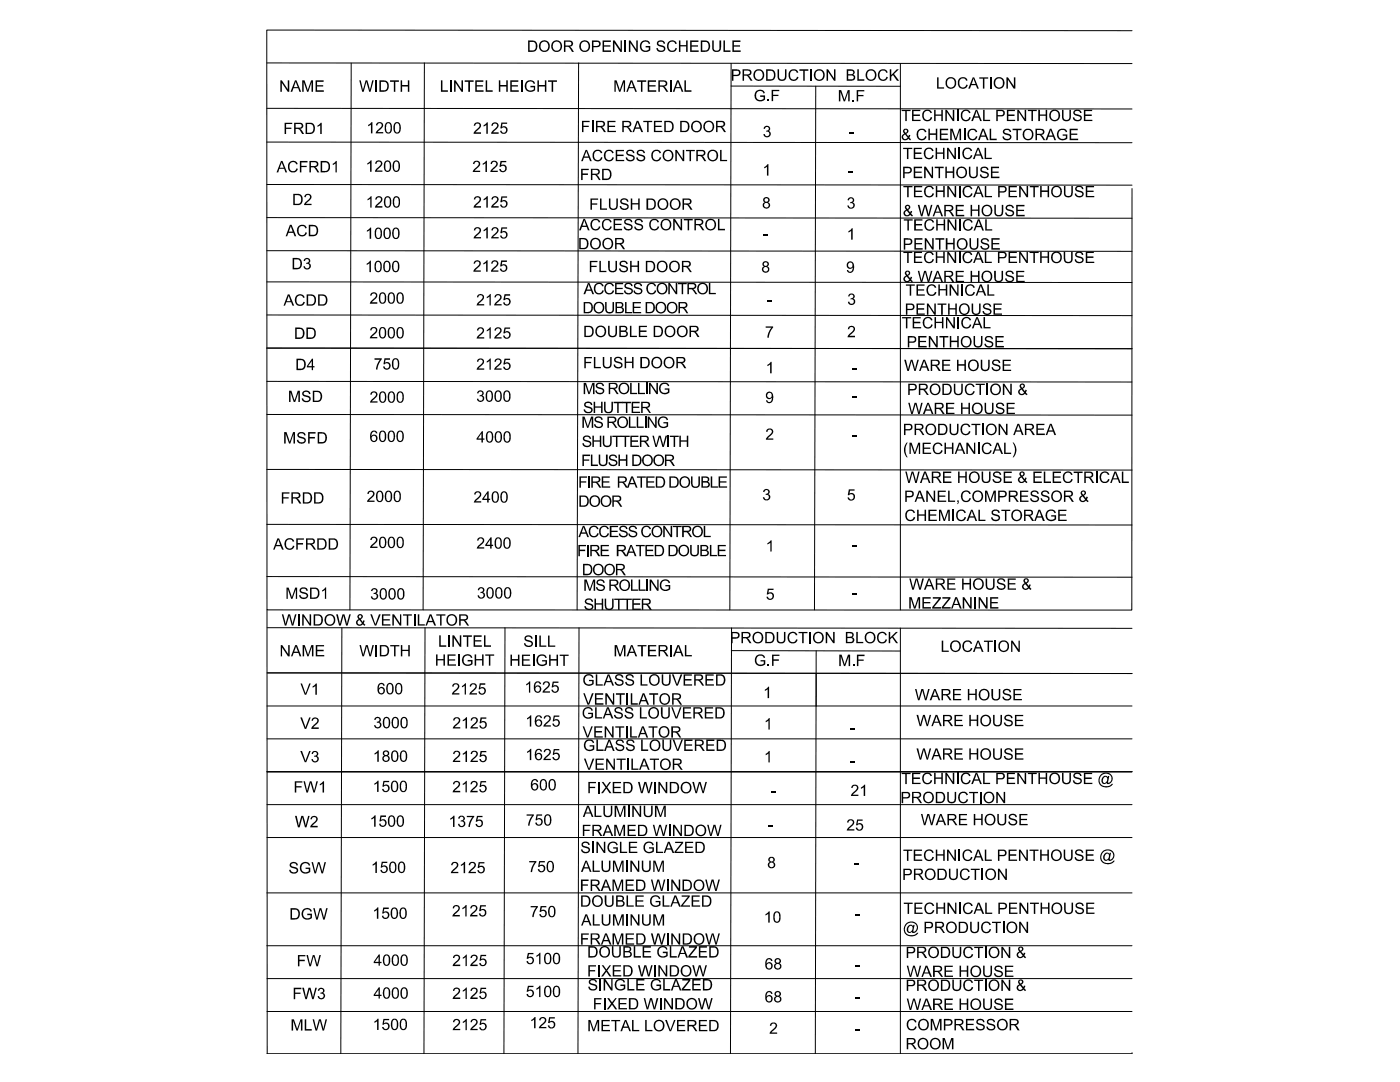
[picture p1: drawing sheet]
<svg xmlns="http://www.w3.org/2000/svg" width="279mm" height="216mm" viewBox="0 0 279 216" stroke-linecap="round" stroke-linejoin="round" font-family="sans-serif">
<g fill="none" stroke="#000" stroke-width=".2">
<path d="M53.2 12.6l172.7 .1M70.1 12.6l-.3 109.1M84.7 12.6l-.3 109.1M115.5 12.6l-.3 109.1M145.9 12.6l-.2 109.1M162.8 17.2l-.3 104.5M179.7 12.7v109M225.9 6.1l-172.7-.1 .1 115.7h172.6v-84.1M53.2 21.6l172.7 .1M53.2 28.3l172.7 .2M53.2 36.8l172.7 .1M53.2 43.4l172.7 .1"/>
<path d="M53.2 56.2l172.7 .2M53.2 50l172.7 .2M53.2 62.9l172.7 .1M53.2 69.5l172.7 .1M53.2 76.1l172.7 .1M53.2 82.7l172.7 .1M53.2 93.7l172.7 .1M53.2 104.6l172.7 .2M53.2 115l172.7 .2M53.3 121.7v88.6M53.3 134.3l172.6 .1M53.3 125.3l172.6 .1"/>
<path d="M68.2 125.3l-.2 85M84.8 125.3l-.2 85M100.8 125.3l-.2 85M115.6 125.3l-.3 85M146 125.3l-.2 85M162.9 134.4v6.6M162.9 129.9l-.2 80.4M179.7 125.3v85M53.3 140.9h172.6M53.3 154h172.6M53.3 147.4h172.6M53.2 178.2h172.7"/>
<path d="M53.3 160.6h172.6M53.3 167.1h172.6M53.2 188.7h172.7M53.3 195.3h172.6M53.3 201.8h172.6M53.3 210.3h172.6M225.9 210.3h.1"/>
</g>
<!-- layer: MH-TEXT -->
<g fill="#000">
<path d="M56 16h.2l1.2 1.8v-1.8h.3v2.3h-.3l-1.2-1.8v1.8h-.2zM60.3 16h.5l.6 2 .7-2h.4v2.3h-.3v-1.9l-.7 1.9h-.2l-.7-1.9v1.9h-.3zM63 16h1.6v.3h-1.3v.7h1.2v.3h-1.2v.7h1.3v.3h-1.6zM71.7 16h.3l.4 2 .6-2h.3l.5 2 .5-2h.3l-.7 2.3h-.2l-.6-2-.5 2h-.3zM77.8 16h1.8v.3h-.7v2h-.3v-2h-.8zM80 16h.2v1h1.2v-1h.3v2.3h-.3v-1h-1.2v1h-.2zM88 16h.3v2h1.1v.3h-1.4zM90.6 16h.3l1.2 1.8v-1.8h.3v2.3h-.3l-1.2-1.8v1.8h-.3zM92.7 16h1.8v.3h-.7v2h-.3v-2h-.8zM94.9 16h1.6v.3h-1.3v.7h1.2v.3h-1.2v.7h1.3v.3h-1.6zM96.9 16h.3v2h1.1v.3h-1.4zM99.6 16h.3v1h1.1v-1h.3v2.3h-.3v-1h-1.1v1h-.3z"/>
<path d="M101.8 16h1.6v.3h-1.3v.7h1.3v.3h-1.3v.7h1.4v.3h-1.7zM104.9 16.4l.4-.3 .5-.1 .7 .2 .3 .5h-.3l-.2-.3-.4-.2-.7 .3-.1 .4v.6l.3 .4 .7 .2 .4-.2v-.5h-.6v-.3h.9v.9l-.9 .4-.8-.3-.4-.8zM107.3 16h.3v1h1.1v-1h.3v2.3h-.3v-1h-1.1v1h-.3zM109.4 16h1.8v.3h-.8v2h-.3v-2h-.7zM120.3 8.1h1.6v.3h-1.3v.6h1.2v.3h-1.2v.8h1.3v.3h-1.6zM122.3 8.1h.4l1.2 1.7v-1.7h.2v2.3h-.3l-1.2-1.8v1.8h-.3zM122.6 16h.4l.7 2 .7-2h.3v2.3h-.2v-1.9l-.7 1.9h-.2l-.7-1.9v1.9h-.3zM125.5 8.1h.3l1.2 1.7v-1.7h.3v2.3h-.3l-1.2-1.8v1.8h-.3zM127.2 16h1.8v.3h-.8v2h-.3v-2h-.7zM128.1 8.3l.8-.3 .7 .4 .1 .3-.2 .1-.4-.5-.8 .1-.3 .4v.6l.3 .6 .8 .1 .4-.2v-.4h-.7v-.3h1l-.1 .9-.5 .3h-.6l-.7-.4-.2-.5v-.5zM129.3 16h1.6v.3h-1.3v.7h1.2v.3h-1.2v.7h1.4v.3h-1.7zM131.2 8.3l.4-.2h.6l.5 .3v.3h-.3l-.2-.3-.4-.1a.36 .36 0 0 0-.4 .4 .36 .36 0 0 0 .5 .3l.8 .3 .1 .5-.3 .4-.9 .2-.3-.2-.3-.4v-.2h.3l.2 .4 .5 .1a.4 .4 0 0 0 .5-.4 .4 .4 0 0 0-.6-.4l-.7-.3-.1-.2z"/>
<path d="M133.3 8.5l.8-.5 .4 .1 .4 .3 .2 .3-.3 .1-.4-.5-.6 .1-.4 .6 .1 .6 .4 .5h.6l.3-.5h.3l-.4 .7-.9 .1-.5-.4-.2-.5zM135.5 8.1h.3v.9h1.1v-.9h.3v2.3h-.3v-1.1h-1.1v1.1h-.3zM136.6 16h.3v2h1.1v.3h-1.4zM137.7 8.1h1.7v.3h-1.4v.6h1.3v.3h-1.3v.8h1.4v.3h-1.7zM142.1 8.1h.3v1.7l.4 .3 .7-.2 .1-1.8h.3v1.7l-.2 .4-.4 .2h-.6l-.4-.3-.2-.3zM144.4 8.1h.3v2h1.1v.3h-1.4zM146.2 8.1h1.6v.3h-1.3v.6h1.2v.3h-1.2v.8h1.3v.3h-1.6zM150.8 18.3l.7-.4 .8 .2 .3 .5-.3 .1-.1-.4-.4-.2-.6 .2-.3 .5v.6l.3 .4 .7 .2 .5-.2v-.5h-.7v-.3h1v.9l-.7 .3h-.5l-.6-.2-.3-.8zM155.2 13.8h.3v1.6l.3 .5h.5l.3-.3 .1-1.8h.3v1.6l-.1 .3-.4 .4h-.8l-.4-.3-.1-.3zM157.7 14.1l.4-.3h.6l.5 .3 .1 .4h-.3l-.3-.4h-.6l-.3 .2-.1 .4v.7l.4 .5 .7-.1 .3-.5 .3 .1-.4 .5-.7 .3-.4-.1-.3-.4-.3-.7 .1-.5zM159.5 13.8h1.8v.3h-.7v2h-.3v-2h-.8zM165 13.8h.3l1.1 1.8v-1.8h.3v2.3h-.3l-1.1-1.8v1.8h-.3z"/>
<path d="M171.1 13.8h.3v2h1.1v.3h-1.4zM175.4 14.3l.6-.5h.6l.4 .3 .2 .4h-.3l-.3-.4h-.7l-.3 .3-.1 .4 .1 .8 .4 .3 .6-.1 .3-.5 .3 .1-.4 .6-.9 .1-.5-.3-.2-.6zM177.6 13.8h.3v1.2l1.1-1.2h.4l-1 1 1 1.3h-.4l-.8-1.1-.3 .3v.8h-.3zM187 15.4h.3v2h1.1v.3h-1.4zM191.4 15.7l.6-.3h.5l.4 .3 .2 .3-.3 .1-.4-.5-.6 .1-.3 .5v.8l.4 .4 .7-.1 .3-.4 .3 .1-.4 .6-.8 .1-.6-.3-.2-.5v-.7zM195.4 15.4h1.8v.3h-.7v2h-.3v-2h-.8zM200.9 15.4h.3l1.1 1.8v-1.8h.3v2.3h-.3l-1.1-1.8v1.8h-.3zM56.8 24.5h1.5v.3h-1.2v.7h1.1v.2h-1.1v1h-.3zM57.6 32.5l.8-.4 .6 .1 .3 .3 .1 .3h-.3l-.2-.3-.7-.1-.3 .2-.1 .4v.7l.4 .4h.5l.5-.5 .3 .1-.4 .6-.9 .1-.5-.3-.2-.5v-.7zM59.8 32.1h1.6v.3h-1.3v.7h1.1v.2h-1.1v1.1h-.3zM63.4 25l.6-.5h.2v2.2h-.3v-1.7l-.5 .3zM66.4 32.7l.8-.6v2.3h-.2v-1.8l-.6 .4z"/>
<path d="M73.3 32.6l.9-.6v2.3h-.3v-1.8l-.5 .3zM73.5 24.9l.6-.5h.2v2.2h-.3v-1.7l-.4 .3zM75 32.2l.7-.2 .5 .3v.7l-1 1h1.1v.3h-1.5l.3-.6 .9-.9v-.4l-.2-.2h-.4l-.2 .5h-.3zM75.3 24.5l.7-.1 .4 .3 .1 .3-.1 .4-1 1h1.1v.2h-1.5l.1-.4 1.1-1.1-.1-.4-.3-.1-.3 .1-.2 .3h-.3zM94.5 32.3l.4-.2h.5l.3 .2v.7l-1 1.1h1.1v.2h-1.5l.2-.4 1-1a.43 .43 0 0 0-.3-.6 .43 .43 0 0 0-.5 .5l-.3-.1zM94.7 24.7l.3-.2 .4-.1 .6 .4-.1 .7-1 .9h1.1v.3h-1.5l.1-.4 1.1-1.1a.42 .42 0 0 0-.4-.6 .42 .42 0 0 0-.4 .5h-.3zM96.3 32.6l.9-.5v2.2h-.3v-1.7l-.5 .3zM96.5 25l.6-.6h.3v2.3h-.3v-1.8l-.6 .4zM98 32.3l.4-.2h.5l.4 .3v.6l-1.1 1.1h1.1v.2h-1.4l.1-.4 1-1a.42 .42 0 0 0-.3-.6 .42 .42 0 0 0-.5 .5l-.3-.1zM98.2 24.7l.3-.2 .5-.1 .4 .3v.7l-1 1h1.1v.3h-1.5l.1-.4 1.1-1.1a.42 .42 0 0 0-.4-.5 .42 .42 0 0 0-.4 .4h-.3zM99.9 32.1h1.1v.3h-.9l-.1 .6 .6-.2 .4 .3v.9l-.4 .4h-.5l-.4-.3-.1-.4h.3l.2 .3a.49 .49 0 0 0 .7-.4 .49 .49 0 0 0-.7-.4l-.4 .1zM100.1 24.5h1.1v.2h-.9l-.1 .6 .3-.1h.4l.4 .5-.1 .6-.4 .4-.8-.1-.2-.5h.3a.49 .49 0 0 0 .8 .2 .49 .49 0 0 0-.2-.8l-.8 .1z"/>
<path d="M116 33.7h1.5v.2h-1.2v.7h1v.3h-1v1h-.3zM116.1 24.1h1.6v.3h-1.3v.7h1.1v.2h-1.1v1.1h-.3zM118.4 30.3l.7-.4h.6l.4 .3 .1 .3-.3 .1-.3-.4h-.6l-.4 .6v.8l.5 .3 .6-.1 .3-.4h.3l-.5 .7-.7 .1-.6-.3-.2-.5zM121.2 24.1h1.6v.3h-1.3v.7h1.3v.2h-1.3v.8h1.4v.3h-1.7zM120.7 30.3l.6-.4h.6l.5 .4 .1 .2-.3 .1-.4-.5-.6 .1-.4 .5 .1 .8 .4 .4h.5l.3-.2 .1-.3h.3l-.4 .7-.7 .1-.6-.3-.3-.7zM122.9 29.9h1.6v.3h-1.3v.6h1.2v.3h-1.2v.8h1.4v.3h-1.7zM121.5 39.6h.3l.1 1.7 .4 .3h.4l.2-.2 .1-1.8h.3v1.5l-.3 .7-.8 .1-.5-.3-.2-.4zM125.1 30.1l.4-.2h.7l.3 .3 .1 .4h-.3l-.2-.4-.4-.1a.36 .36 0 0 0-.4 .4 .36 .36 0 0 0 .5 .3l.8 .3 .1 .5-.3 .4-.4 .2h-.6l-.4-.3-.1-.4 .3-.1 .2 .5h.6a.37 .37 0 0 0 .4-.4 .37 .37 0 0 0-.5-.3l-.6-.2-.3-.3zM127.2 30.1l.4-.2h.5l.5 .2 .1 .5h-.3l-.2-.4-.5-.1a.36 .36 0 0 0-.3 .5 .36 .36 0 0 0 .5 .2l.8 .4 .1 .5-.2 .2-.3 .3h-.6l-.5-.2-.2-.3v-.3h.3v.3l.3 .2h.7a.39 .39 0 0 0 .1-.5 .39 .39 0 0 0-.4-.3l-.8-.3-.1-.5zM128.4 24.1h1.8v.3h-.8v2h-.3v-2h-.7zM130.5 24.1h1.6v.3h-1.3v.7h1.2v.2h-1.2v.8h1.4v.3h-1.7zM130.2 30.3l.6-.4h.5l.5 .3 .1 .3-.3 .1-.3-.4h-.6l-.4 .5v.8l.5 .4 .6-.1 .3-.4h.3l-.4 .7-.8 .1-.6-.3-.3-.8z"/>
<path d="M134.8 29.9h.3l1.2 1.8v-1.8h.3v2.3h-.3l-1.2-1.8v1.8h-.3zM136.9 29.9h1.8v.3h-.8v2h-.3v-2h-.7zM143.7 29.9h.3v2h1.1v.3h-1.4zM152.5 25.4l.3-.3h.3l.3 .1 .3 .3v.4l-.3 .2 .4 .5-.1 .5-.3 .3h-.6l-.5-.5 .3-.2a.45 .45 0 0 0 .6 .5 .45 .45 0 0 0 .3-.6 .45 .45 0 0 0-.6-.3v-.2l.2-.1a.36 .36 0 0 0 .3-.4 .36 .36 0 0 0-.4-.3 .36 .36 0 0 0-.3 .4h-.3zM153.1 19.9h.3v.3h-.3zM152.5 33.3l.6-.5h.3v2.2h-.3v-1.7l-.5 .3zM154 17.9h1.5v.3h-1.2v.7h1v.3h-1v1h-.3zM167.4 18h.5l.6 1.9 .7-1.9h.4v2.2h-.3v-1.8l-.7 1.8h-.2l-.7-1.9v1.9h-.3zM169.4 34.1h.9v.3h-.9zM169.6 26.4h.8v.3h-.8zM170.1 19.9h.3v.3h-.3zM171 18h1.5v.2h-1.2v.8h1v.2h-1v1h-.3z"/>
<path d="M179.9 21.9h1.8v.3h-.7v2h-.3v-2h-.8zM180.2 29.5h1.9v.2h-.8v2h-.3v-2h-.8zM180.3 37.1h1.8v.3h-.8v2h-.3v-2h-.7zM182 21.9h1.7v.3h-1.4v.6h1.3v.3h-1.3v.8h1.4v.3h-1.7zM182.4 29.5h1.6v.2h-1.3v.7h1.2v.3h-1.2v.8h1.4v.2h-1.7zM182.4 33.3h1.6v.3h-1.3v.6h1.2v.3h-1.2v.7h1.4v.3h-1.7zM182.4 37.1h1.7v.3h-1.4v.6h1.3v.3h-1.3v.8h1.4v.3h-1.7zM184.4 33.3h.4l1.2 1.7v-1.7h.2v2.2h-.3l-1.2-1.7v1.7h-.3zM183.2 25.9l.5-.2h.6l.4 .3 .2 .3-.3 .1-.3-.4-.6-.1-.3 .2-.2 .4 .1 .8 .4 .4h.6l.3-.5h.3l-.3 .6-.8 .2-.7-.4-.2-.9zM185.3 25.7h.3v.9h1.2v-.9h.3v2.3h-.3v-1.1h-1.2v1.1h-.3zM184.2 22.3l.7-.4h.6l.3 .3 .2 .3-.3 .1-.3-.4h-.6l-.3 .2-.2 .4 .1 .8 .4 .3h.6l.3-.5h.3l-.3 .6-.8 .2-.6-.3-.2-.6v-.6zM184.7 29.7l.5-.3h.5l.5 .4 .1 .3-.3 .1-.2-.4-.6-.1-.4 .3-.1 .3v.8l.4 .4h.6l.2-.2 .1-.4 .3 .1-.3 .7-.8 .1-.6-.4-.3-.9z"/>
<path d="M184.7 37.4l.5-.3h.5l.5 .3 .2 .3-.3 .1-.4-.5-.6 .1-.4 .5 .1 .8 .3 .4h.6l.4-.5h.3l-.4 .6-.7 .2-.4-.1-.3-.3-.2-.9zM186.4 21.9h.3v.9h1.2v-.9h.3v2.3h-.3v-1.1h-1.2v1.1h-.3zM186.7 29.5h.3v.9h1.2v-.9h.3v2.2h-.3v-1h-1.2v1h-.3zM186.8 37.1h.3v.9h1.1v-.9h.3v2.3h-.3v-1.1h-1.1v1.1h-.3zM186.5 33.3h1.8v.3h-.7v1.9h-.3v-1.9h-.8zM187.6 25.7h1.6v.3h-1.3v.7h1.2v.2h-1.2v.8h1.4v.3h-1.7zM188.7 21.9h.3l1.1 1.8v-1.8h.3v2.3h-.3l-1.1-1.8v1.8h-.3zM188.7 33.3h.3v.9h1.1v-.9h.3v2.2h-.3v-1h-1.1v1h-.3zM189 29.5h.3l1.2 1.8v-1.8h.3v2.2h-.4l-1.1-1.7v1.7h-.3zM189 37.1h.3l1.2 1.7v-1.7h.3v2.3h-.3l-1.2-1.8v1.8h-.3zM189.6 25.7h.5l.6 1.9 .7-1.9h.4v2.3h-.3v-1.9l-.6 1.9h-.3l-.7-2v2h-.3zM191.9 22.3l.7-.4h.4l.5 .3 .2 .3-.3 .1-.3-.4-.5-.1-.5 .4v.2v.8l.5 .4 .6-.1 .2-.4h.3l-.4 .7-.7 .1-.6-.3-.2-.5v-.7z"/>
<path d="M192.2 29.9l.7-.5 .6 .1 .4 .3 .1 .3-.3 .1-.4-.5h-.5l-.3 .3-.2 .5 .1 .6 .4 .4h.6l.2-.2 .1-.4 .3 .1-.3 .7-.8 .1-.6-.4-.2-.6zM192.4 37.4l.5-.3h.5l.6 .4v.2l-.3 .1-.2-.4-.6-.1-.3 .3-.2 .3v.7l.4 .5h.6l.4-.5h.3l-.4 .6-.7 .2-.4-.1-.3-.4-.2-.9zM193.2 26.1l.6-.4h.6l.4 .2 .2 .4-.3 .1-.2-.4-.6-.1-.4 .3-.1 .5 .1 .7 .4 .3 .6-.1 .3-.4h.3l-.4 .6-.7 .2-.7-.3-.2-.7zM193.4 33.3h.3v1.7l.3 .3h.5l.3-.2v-1.8h.3v1.7l-.3 .5-.6 .1-.4-.1-.3-.3zM195.7 33.5l.4-.2h.7l.4 .3 .1 .3h-.3l-.3-.4h-.4a.36 .36 0 0 0-.3 .5 .36 .36 0 0 0 .5 .2l.7 .3 .1 .2v.5l-.4 .3-.4 .1-.6-.2-.3-.3v-.3h.2l.1 .3 .3 .2h.5l.3-.2a.6 .6 0 0 0-.7-.7l-.6-.2zM196.2 21.9h.3v2h1.1v.3h-1.4zM196.5 29.5h.3v2h1.1v.2h-1.4zM196.5 37.1h.3v2h1.2v.3h-1.5zM197.5 25.7h.3v2h1.1v.3h-1.4zM197.8 33.3h1.6v.3h-1.3v.6h1.2v.3h-1.2v.7h1.4v.3h-1.7zM200.2 26l.4-.3h.6l.3 .1 .3 .4v.1l-.3 .1a.51 .51 0 0 0-.6-.5 .51 .51 0 0 0-.4 .5l1 .3 .3 .4v.5l-.7 .4-.8-.2-.2-.6h.2l.2 .4 .6 .1a.4 .4 0 0 0 .5-.4 .4 .4 0 0 0-.6-.3l-.7-.3-.2-.3zM200.9 21.9h1.7v.3h-1.4v.6h1.3v.3h-1.3v.8h1.4v.3h-1.7z"/>
<path d="M201.3 37.1h1.6v.3h-1.3v.6h1.2v.3h-1.2v.8h1.4v.3h-1.7zM202.1 25.7h1.8v.3h-.8v2h-.3v-2h-.7zM203 21.9h.3l1.2 1.8v-1.8h.3v2.3h-.3l-1.2-1.8v1.8h-.3zM203.4 37.1h.3l1.2 1.7v-1.7h.3v2.3h-.3l-1.2-1.8v1.8h-.3zM205.1 21.9h1.8v.3h-.8v2h-.2v-2h-.8zM205.5 37.1h1.8v.3h-.8v2h-.3v-2h-.7zM207.2 21.9h.3v.9h1.2v-.9h.3v2.3h-.3v-1.1h-1.2v1.1h-.3zM207.6 37.1h.3v.9h1.2v-.9h.3v2.3h-.3v-1.1h-1.2v1.1h-.3zM211.2 26l.5-.3 1 .1 .3 .5-.3 .1-.4-.5h-.5l-.4 .4-.2 .7 .4 .6 .7 .1 .4-.2v-.4h-.6v-.3h.9v.9l-.8 .3-.8-.2-.5-.7v-.5zM211.9 21.9h.3l.1 1.8 .5 .2h.3l.3-.3v-1.7h.3v1.5l-.3 .7-.8 .1-.5-.3-.2-.4zM213.5 25.7h1.6v.3h-1.3v.7h1.2v.2h-1.2v.8h1.4v.3h-1.7zM212.3 37.1h.3v1.5a.6 .6 0 0 0 .7 .5 .6 .6 0 0 0 .5-.7v-1.3h.3l-.1 2-.6 .3-.9-.2-.2-.4z"/>
<path d="M214.3 22.2l.4-.3h.6l.5 .3v.3h-.3l-.1-.3-.4-.1a.36 .36 0 0 0-.5 .4 .36 .36 0 0 0 .5 .3l.8 .3 .1 .5-.3 .5-.9 .1-.5-.3-.1-.3v-.2h.3l.3 .5h.6a.39 .39 0 0 0 .3-.5 .39 .39 0 0 0-.5-.3l-.7-.2-.2-.3zM214.7 37.4l.4-.3h.6l.4 .2 .1 .4h-.3l-.2-.3-.4-.1a.36 .36 0 0 0-.4 .4 .36 .36 0 0 0 .5 .3l.5 .1 .3 .3v.7l-.3 .2-.6 .1-.5-.2-.3-.3v-.3h.3l.2 .4 .7 .1a.39 .39 0 0 0 .3-.5 .39 .39 0 0 0-.5-.3l-.8-.3zM216.3 21.9h1.7v.3h-1.4v.6h1.3v.3h-1.3v.8h1.4v.3h-1.7zM216.7 37.1h1.6v.3h-1.3v.6h1.3v.3h-1.3v.8h1.4v.3h-1.7zM60.7 51.7l.4-.2 .6 .1 .2 .3v.4a.17 .17 0 0 0-.2 .2 .17 .17 0 0 0 .2 .1l.1 .6-.3 .5h-.8l-.3-.4v-.1l.2-.1 .2 .4h.4l.3-.3a.45 .45 0 0 0-.1-.5 .45 .45 0 0 0-.5-.1l.1-.2a.39 .39 0 0 0 .4-.3 .39 .39 0 0 0-.4-.4 .39 .39 0 0 0-.3 .4h-.3zM59.5 45.2l.6-.3h.5l.4 .2 .2 .4-.3 .1-.3-.4-.5-.1-.5 .6v.8l.3 .3 .7 .1 .3-.6 .3 .1-.3 .6-.7 .2-.4-.1-.3-.3-.2-1zM60.8 39l.4-.3h.5l.4 .3v.7l-1 1h1.1v.2h-1.5l.2-.4 .9-1.1a.42 .42 0 0 0-.3-.5 .42 .42 0 0 0-.5 .5l-.3-.1zM73.2 52.6l.8-.6v2.3h-.3v-1.8l-.5 .4zM73.2 46l.7-.6h.2v2.3h-.3v-1.8l-.6 .4zM73.3 39.7l.9-.6v2.3h-.3v-1.7l-.6 .3zM75 39.4l.3-.2 .5-.1 .5 .4-.1 .7-1 .9h1.1v.3h-1.5l.2-.4 .9-.9 .2-.3-.2-.4h-.5l-.2 .4h-.3zM94.7 52.1l.7-.2 .5 .3v.7l-1 1.1h1.1v.2h-1.5l.1-.4 1.1-1.1v-.3l-.3-.2h-.4l-.2 .4h-.3z"/>
<path d="M94.7 39.4l.3-.2 .4-.1 .6 .4-.1 .7-1 .9h1.1v.3h-1.5l.2-.5 1-1a.42 .42 0 0 0-.4-.5 .42 .42 0 0 0-.4 .4h-.3zM94.7 45.6l.4-.3h.4l.4 .3 .1 .5-.1 .3-1 .9h1.1v.3h-1.5l.2-.5 1-1a.42 .42 0 0 0-.4-.6 .42 .42 0 0 0-.4 .5h-.3zM96.5 52.5l.8-.6v2.3h-.3v-1.8l-.5 .4zM96.5 39.7l.6-.6h.3v2.3h-.3v-1.7l-.6 .3zM96.5 45.9l.6-.6h.3v2.3h-.3v-1.8l-.6 .4zM98.2 52.2l.3-.2 .4-.1 .5 .3v.7l-1 1.1h1.1v.2h-1.5l.1-.4 1-1a.42 .42 0 0 0-.2-.6 .42 .42 0 0 0-.6 .4h-.3zM98.2 39.4l.3-.2 .5-.1 .4 .3v.7l-1 1h1.1v.3h-1.5l.2-.5 1-1a.42 .42 0 0 0-.4-.5 .42 .42 0 0 0-.4 .4h-.3zM98.2 45.6l.4-.3 .5 .1 .3 .2v.7l-1 1h1.1v.3h-1.5l.2-.5 1-1a.42 .42 0 0 0-.3-.6 .42 .42 0 0 0-.5 .5h-.3zM100 52h1.2v.3h-1l-.1 .6 .7-.2 .4 .5v.6l-.4 .4h-.6l-.4-.3v-.3h.3l.1 .4h.5l.3-.3v-.4l-.3-.3-.9 .2zM100.1 39.2h1.1v.2h-.9l-.1 .7 .5-.2 .6 .5-.1 .6-.4 .4-.8-.1-.2-.5h.3a.49 .49 0 0 0 .8 .2 .49 .49 0 0 0-.2-.8l-.8 .1zM100.1 45.4h1.1v.2h-.9l-.1 .7 .5-.2 .4 .2 .2 .3-.1 .7-.5 .3-.7-.1-.2-.5h.3a.49 .49 0 0 0 .8 .3 .49 .49 0 0 0-.1-.9l-.4-.1-.3 .3-.2-.1zM117.7 52.1h1.5v.2h-1.2v.7h1.1v.3h-1.1v1h-.3z"/>
<path d="M117.8 39.6h1.6v.3h-1.3v.7h1.1v.2h-1.1v1.1h-.3zM118.1 44l.5-.3h.6l.5 .4 .1 .2-.3 .1-.3-.4-.6-.1-.3 .2-.2 .5 .1 .7 .4 .4 .7-.1 .2-.4h.3l-.4 .7-.9 .1-.4-.4-.3-.5v-.6zM119.6 52.1h.3v1.9h1.1v.3h-1.4zM119.7 39.6h.3v2h1.1v.3h-1.4zM118.7 56.8l.7-.4h.4l.5 .3 .2 .4h-.3l-.2-.3-.6-.1-.4 .2-.2 .5 .1 .7 .3 .3 .5 .1 .5-.6 .3 .1-.3 .6-.9 .1-.6-.4-.2-1zM120.3 44l.6-.3h.5l.5 .3 .2 .3-.3 .1-.3-.4-.6-.1-.3 .2-.2 .4 .1 .8 .4 .4 .7-.1 .2-.4h.3l-.4 .6-.6 .2-.4-.1-.4-.3-.2-.4v-.8zM120.8 56.8l.6-.4 .6 .1 .3 .2 .2 .4h-.3l-.2-.3-.5-.1-.5 .3-.1 .3 .1 .8 .3 .3 .5 .1 .4-.3v-.3l.4 .1-.4 .6-.8 .1-.6-.3-.2-.5v-.7zM122.5 43.7h1.6v.3h-1.3v.6h1.2v.3h-1.2v.8h1.3v.3h-1.6zM122.8 56.5h1.6v.2h-1.4v.7h1.3v.3h-1.3v.7h1.4v.3h-1.6zM121.4 52.1h.3v1.4a.58 .58 0 0 0 .6 .6 .58 .58 0 0 0 .5-.7v-1.3h.3v1.6l-.1 .4-.5 .2-.8-.1-.3-.5zM123.7 52.3l.3-.2 .7-.1 .5 .3 .1 .4h-.3l-.3-.4h-.5a.34 .34 0 0 0-.2 .5 .34 .34 0 0 0 .4 .1l.6 .2 .3 .4v.3l-.3 .4-.9 .1-.3-.1-.2-.4v-.2l.2-.1 .1 .3 .3 .2h.6a.41 .41 0 0 0 .2-.5 .41 .41 0 0 0-.6-.2l-.7-.4zM123.9 39.9l.3-.3h.6l.5 .3 .1 .3h-.3l-.1-.3-.5-.1a.37 .37 0 0 0-.4 .4 .37 .37 0 0 0 .5 .3l.4 .1 .4 .3 .1 .5-.2 .3-.4 .2h-.7l-.5-.6v-.2h.3l.2 .5h.7a.41 .41 0 0 0 .2-.5 .41 .41 0 0 0-.5-.3l-.7-.3-.1-.2z"/>
<path d="M124.6 44l.4-.3h.7l.4 .3 .1 .3-.3 .1-.3-.5-.6 .1a.3 .3 0 0 0-.1 .4 .3 .3 0 0 0 .4 .2l.9 .4 .1 .5-.2 .2-.8 .3-.7-.4-.2-.4h.3l.1 .3 .4 .2h.4l.3-.2a.55 .55 0 0 0-.7-.6l-.6-.3zM124.7 56.6l.9-.2 .5 .3 .2 .4h-.3l-.2-.3-.5-.1a.33 .33 0 0 0-.4 .4 .33 .33 0 0 0 .5 .2l.7 .3 .2 .2v.4l-.3 .4-.3 .1h-.7l-.3-.3-.2-.2v-.2l.3-.1 .2 .5 .6 .1a.41 .41 0 0 0 .4-.5 .41 .41 0 0 0-.5-.3l-.5-.1-.3-.3zM125.8 52.1h.3v.9h1.1v-.9h.3v2.2h-.3v-1.1h-1.1v1.1h-.3zM125.9 39.6h.3v.9h1.2v-.9h.3v2.3h-.3v-1.1h-1.2v1.1h-.3zM126.6 56.6l.5-.2h.4l.5 .3 .1 .4h-.3l-.1-.3-.5-.1a.36 .36 0 0 0-.4 .3 .36 .36 0 0 0 .5 .3l.8 .4 .1 .2-.1 .5-.4 .3h-.6l-.4-.1-.3-.4v-.2l.3-.1 .2 .5 .5 .1a.42 .42 0 0 0 .5-.4 .42 .42 0 0 0-.5-.4l-.8-.3-.1-.6zM126.8 43.8l.4-.1h.5l.5 .2 .1 .4-.3 .1-.2-.4-.4-.1a.36 .36 0 0 0-.5 .4 .36 .36 0 0 0 .6 .3l.5 .2 .3 .3v.4l-.3 .4-.4 .1-.6-.1-.3-.2-.1-.4 .3-.1v.3l.3 .2h.5a.4 .4 0 0 0 .3-.5 .4 .4 0 0 0-.5-.3l-.5-.1-.3-.3-.1-.4zM129.2 56.8l.7-.4 .5 .1 .4 .2 .2 .4h-.3l-.3-.3-.5-.1-.4 .2-.2 .4 .1 .7 .4 .5 .5-.1 .4-.5 .3 .1-.4 .6-.8 .1-.6-.3-.2-1zM129.8 44l.5-.3h.6l.5 .3 .1 .3-.3 .1-.4-.5-.6 .1-.3 .6v.6l.4 .5 .7-.1 .3-.4h.3l-.5 .7-.9 .1-.4-.4-.2-.5v-.6zM133.4 56.5h.3l1.2 1.7v-1.7h.3v2.2h-.3l-1.2-1.8v1.8h-.3zM134.4 43.7h.3l1.1 1.8v-1.8h.3v2.3h-.3l-1.2-1.8v1.8h-.2zM135.3 56.5h1.8v.2h-.8v2h-.3v-2h-.7zM136.5 43.7h1.7v.3h-.7v2h-.3v-2h-.7z"/>
<path d="M141.5 56.5h.3v1.9h1.1v.3h-1.4zM143.3 43.7h.3v2h1.1v.3h-1.4zM152.4 46.8h.9v.3h-.9zM169.2 39.7l.3-.3h.5l.5 .4v.3l-.3 .3 .3 .3v.5l-.4 .4h-.5l-.4-.2-.1-.4h.3l.3 .4h.4l.2-.3-.1-.5-.5-.1 .1-.2a.38 .38 0 0 0 .3-.4 .38 .38 0 0 0-.4-.4 .38 .38 0 0 0-.3 .5l-.3-.1zM169.3 46.1l.9-.6v2.3h-.3v-1.8l-.5 .4zM180.3 50.2h1.8v.3h-.8v2h-.3v-2h-.7zM180.4 43.8h1.7v.2h-.7v2h-.3v-2h-.7zM180.8 56.8h1.8v.2h-.8v2h-.2v-2h-.8zM182.4 50.2h1.6v.3h-1.3v.7h1.2v.3h-1.2v.7h1.4v.3h-1.7zM182.4 43.8h1.7v.2h-1.3v.7h1.2v.3h-1.2v.7h1.3v.3h-1.7zM182.5 47.5h1.6v.3h-1.3v.7h1.2v.3h-1.2v.7h1.3v.3h-1.6zM182.9 56.8h1.6v.2h-1.3v.7h1.2v.3h-1.2v.7h1.4v.3h-1.7z"/>
<path d="M183.2 54h.3l.4 2 .5-2h.4l.5 2 .5-2h.3l-.7 2.3h-.2l-.6-2-.5 2h-.3zM183.2 40.9h.3l.4 1.9 .6-1.9h.3l.5 1.9 .5-1.9h.3l-.7 2.3h-.2l-.6-2-.5 2h-.3zM184.6 47.5h.3l1.1 1.8v-1.8h.3v2.3h-.3l-1.1-1.8v1.8h-.3zM184.7 50.4l.4-.2h.6l.6 .4v.2l-.3 .1-.3-.4h-.5l-.4 .3-.1 .5 .1 .6 .5 .4 .6-.2 .2-.4 .3 .1-.4 .6-1 .1-.4-.4-.2-1zM184.8 44l.5-.3 .6 .1 .4 .2 .1 .4h-.3l-.3-.4h-.5l-.4 .2-.1 .5 .1 .7 .3 .3h.6l.4-.5 .3 .1-.3 .5-.9 .2-.6-.3-.2-.5v-.6zM185.2 57l.3-.2 .6-.1 .6 .4 .1 .3h-.3l-.3-.4h-.5l-.4 .3-.1 .4 .1 .7 .4 .4 .6-.1 .3-.5 .3 .1-.4 .6-.8 .1-.5-.3-.3-.4v-.7zM186.8 50.2h.3v1h1.1v-1h.3v2.3h-.3v-1.1h-1.1v1.1h-.3zM186.8 43.8h.3v.9h1.2v-.9h.3v2.2h-.3v-1.1h-1.2v1.1h-.3zM187.3 56.8h.3v.9h1.2v-.9h.2v2.2h-.2v-1.1h-1.2v1.1h-.3zM186.7 47.5h1.8v.3h-.8v2h-.3v-2h-.7zM188.8 47.5h.3v1h1.1v-1h.3v2.3h-.3v-1h-1.1v1h-.3zM189 50.2h.3l1.2 1.8v-1.8h.3v2.3h-.3l-1.2-1.8v1.8h-.3z"/>
<path d="M189.1 43.8h.3l1.2 1.7v-1.7h.3v2.2h-.3l-1.2-1.8v1.8h-.3zM189.5 56.8h.4l1.1 1.7v-1.7h.3v2.2h-.3l-1.2-1.7v1.7h-.3zM190.7 54h1.6v.3h-1.3v.7h1.3v.2h-1.3v.8h1.4v.3h-1.7zM190.7 40.9h1.6v.3h-1.3v.7h1.3v.2h-1.3v.8h1.4v.3h-1.7zM193.7 54h.3v.9h1.2v-.9h.3v2.3h-.3v-1.1h-1.2v1.1h-.3zM193.7 40.9h.3v.9h1.2v-.9h.3v2.3h-.3v-1.1h-1.2v1.1h-.3zM192.4 50.4l.4-.2h.6l.5 .3 .1 .3-.3 .1-.1-.3-.7-.2-.3 .3-.2 .5 .1 .6 .3 .4h.6l.4-.5 .3 .1-.2 .4-.3 .2-.9 .1-.5-.5-.1-.9zM192.3 44.1l.7-.4 .6 .1 .4 .2 .1 .4h-.3l-.3-.4h-.6l-.3 .3-.1 .3 .1 .8 .3 .3h.6l.4-.5 .3 .1-.3 .5-.9 .2-.6-.3-.2-.5v-.7zM192.9 57.1l.3-.3 .6-.1 .7 .4v.3h-.2l-.4-.4h-.5l-.3 .2-.2 .5 .1 .7 .4 .4 .6-.1 .3-.5 .3 .1-.4 .6-.8 .1-.5-.3-.3-.5v-.6zM193.5 47.5h.3v1.6l.3 .5h.5l.3-.3 .1-1.8h.3v1.6l-.2 .4-.3 .3h-.8l-.4-.3-.1-.3zM195.8 47.8l.4-.3h.6l.3 .2 .3 .3v.2h-.3a.51 .51 0 0 0-.6-.4 .51 .51 0 0 0-.4 .5l.9 .3 .4 .4v.5l-.7 .4-.8-.2-.2-.6h.2l.2 .3 .6 .2a.4 .4 0 0 0 .4-.5 .4 .4 0 0 0-.5-.3l-.5-.1-.3-.3zM196.5 50.2h.3v2h1.1v.3h-1.4z"/>
<path d="M196.6 43.8h.3v1.9h1.1v.3h-1.4zM197 56.8h.3v1.9h1.1v.3h-1.4zM197.9 47.5h1.6v.3h-1.4v.7h1.3v.3h-1.3v.7h1.4v.3h-1.6zM198.4 54h.3v1.7l.4 .3h.4l.3-.1 .1-1.9h.3v1.7l-.4 .5-.7 .1-.5-.3-.2-.6zM198.4 40.9h.3l.1 1.8 .2 .2h.4a.6 .6 0 0 0 .5-.7v-1.3h.3v1.5l-.2 .6-.4 .2-.9-.2-.3-.5zM200.8 54.3l.4-.3h.7l.4 .3v.4h-.3l-.3-.4h-.4a.36 .36 0 0 0-.3 .4 .36 .36 0 0 0 .5 .2l.6 .2 .3 .4-.1 .5-.6 .3-.8-.1-.3-.4v-.2l.3-.1 .1 .4 .3 .1h.5l.3-.2v-.3l-.2-.1-1.1-.5zM200.8 41.1l.4-.2h.6l.5 .3v.3l-.3 .1-.2-.4-.3-.1a.36 .36 0 0 0-.5 .4 .36 .36 0 0 0 .5 .3l.8 .4v.7l-.4 .3h-.7l-.5-.4-.1-.4h.3v.3l.5 .2 .6-.1a.48 .48 0 0 0-.1-.6 .48 .48 0 0 0-.5-.1l-.6-.3zM201.3 50.2h1.6v.3h-1.3v.7h1.2v.3h-1.2v.7h1.4v.3h-1.7zM202.8 54h1.6v.3h-1.3v.7h1.2v.2h-1.2v.8h1.4v.3h-1.7zM202.8 40.9h1.7v.3h-1.4v.7h1.3v.2h-1.3v.8h1.4v.3h-1.7zM203.4 50.2h.3l1.2 1.8v-1.8h.2v2.3h-.3l-1.1-1.8v1.8h-.3zM205.5 50.2h1.8v.3h-.8v2h-.3v-2h-.7z"/>
<path d="M207.6 50.2h.3v1h1.2v-1h.3v2.3h-.3v-1.1h-1.2v1.1h-.3zM212.3 50.2h.3v1.7l.5 .4 .4-.1 .2-.2 .1-1.8h.3v1.7l-.3 .5-.8 .1-.5-.3-.2-.6zM214.7 50.4l.4-.2h.7l.3 .3 .1 .4h-.3l-.2-.4-.4-.1a.37 .37 0 0 0-.4 .5 .37 .37 0 0 0 .5 .3l.5 .1 .4 .4v.3l-.3 .4-1 .1-.5-.5v-.2l.2-.1 .3 .4 .6 .1a.4 .4 0 0 0 .3-.5 .4 .4 0 0 0-.5-.2l-.7-.3-.1-.2zM216.7 50.2h1.6v.3h-1.3v.7h1.2v.3h-1.2v.7h1.4v.3h-1.7zM60.4 78.2l.3-.2 .6-.1 .5 .3 .2 .4h-.3l-.1-.3-.2-.1h-.5a.36 .36 0 0 0-.3 .5 .36 .36 0 0 0 .5 .2l.8 .3 .1 .6-.2 .2-.3 .2h-.6l-.5-.2-.2-.3v-.2h.3l.2 .4 .6 .1a.39 .39 0 0 0 .4-.4 .39 .39 0 0 0-.5-.4l-.8-.4zM59.1 59l.4-.3h.6l.6 .4 .1 .3h-.3l-.2-.4h-.7l-.3 .3-.1 .3v.6l.3 .5 .6 .1 .3-.3 .1-.3 .3 .1-.3 .6-.9 .1-.6-.4-.2-.8zM74.7 71.5h1.5v.2l-.7 1.2-.2 .8h-.3l.2-.8 .6-1.1h-1.1zM74 58.5l.8-.2 .5 .4-.1 .6-1 1h1.1v.3h-1.5l.2-.5 .9-.8 .1-.3-.2-.4h-.4l-.2 .4h-.3zM74 65.5l.4-.2h.5l.4 .3-.1 .7-1 1h1.1v.2h-1.5l.2-.5 1-.9a.44 .44 0 0 0-.3-.6 .44 .44 0 0 0-.5 .4h-.3zM76.7 71.5h1.1v.3h-.9l-.1 .6 .2-.2 .6 .1 .4 .5-.2 .8-.5 .2-.5-.1-.4-.6h.3l.1 .1a.49 .49 0 0 0 .6 .2 .49 .49 0 0 0 .3-.6 .49 .49 0 0 0-.7-.3l-.2 .2h-.3zM95.4 78.1l.4-.2h.4l.3 .4a.44 .44 0 0 1-.3 .6l.4 .4v.4l-.3 .4-.3 .1-.6-.1-.2-.5h.3a.44 .44 0 0 0 .6 .3 .44 .44 0 0 0 .2-.6 .44 .44 0 0 0-.6-.2v-.2l.5-.2a.38 .38 0 0 0-.2-.6 .38 .38 0 0 0-.5 .4h-.3zM95.3 59l.5-.3 .7 .2 .1 .4-.1 .3-1 1.1h1.1v.2h-1.5l.2-.5 1-1v-.4l-.3-.1h-.3l-.3 .4h-.2z"/>
<path d="M95.4 65.5l.7-.2 .5 .4-.1 .6-1 1h1.1v.2h-1.5l.1-.3 1.1-1a.43 .43 0 0 0-.3-.7 .43 .43 0 0 0-.6 .5l-.2-.1zM95.4 71.7l.7-.2 .4 .3 .1 .4-.1 .3-1 1h1.1v.3h-1.5l.1-.4 .9-.8 .2-.4v-.3l-.3-.2-.4 .1-.2 .4h-.2zM97.1 59.2l.8-.5v2.2h-.2v-1.7l-.5 .3zM97.1 65.9l.8-.6v2.2h-.2v-1.7l-.6 .4zM97.1 72.1l.8-.6v2.3h-.2v-1.8l-.6 .4zM98.7 59l.6-.3h.4l.3 .3v.7l-1 1h1.1v.2h-1.5l.2-.5 1-1a.43 .43 0 0 0-.4-.5 .43 .43 0 0 0-.4 .4h-.3zM98.8 65.6l.4-.3h.6l.2 .3 .1 .6-1.1 1.1h1.1v.2h-1.5l.3-.5 .9-.9v-.4l-.3-.1a.4 .4 0 0 0-.5 .4l-.3-.1zM98.8 71.8l.4-.3h.4l.4 .3 .1 .5-.1 .3-1 .9h1.1v.3h-1.5l.3-.6 .9-.9a.43 .43 0 0 0-.4-.6 .43 .43 0 0 0-.4 .5h-.3zM100.7 58.7h1.1v.3h-.9l-.1 .6 .2-.1h.5l.4 .6-.1 .6-.5 .3-.6-.1-.2-.3-.1-.2 .3-.1a.49 .49 0 0 0 .6 .3 .49 .49 0 0 0 .3-.6 .49 .49 0 0 0-.6-.3l-.6 .2zM100.7 65.3h1.1v.3h-.9l-.1 .6 .3-.1 .5 .1 .3 .5-.1 .5-.4 .4h-.5l-.4-.3-.1-.3h.3l.2 .3a.49 .49 0 0 0 .6-.2 .49 .49 0 0 0-.1-.7 .49 .49 0 0 0-.7 .1h-.3zM100.7 71.6h1.1v.2h-.9l-.1 .6 .6-.1 .5 .5v.5l-.5 .5h-.6l-.4-.4v-.2h.3l.2 .3 .3 .1 .4-.5-.1-.4-.2-.2-.9 .2zM116.5 76.4h.5l.5 1.9 .7-1.9h.4v2.2h-.3v-1.9l-.6 1.9h-.3l-.6-1.9v1.9h-.3z"/>
<path d="M116.6 71.2h1.5v.3h-1.2v.7h1.1v.3h-1.1v1h-.3zM118.5 71.2h.3v2h1.1v.3h-1.4zM119.1 76.5l.3-.1h.7l.4 .3 .1 .3-.4-.1a.53 .53 0 0 0-.5-.3 .53 .53 0 0 0-.5 .5l1.1 .4 .3 .3v.4l-.3 .4-.4 .1-.7-.1-.3-.3-.1-.4h.3l.1 .3 .3 .2 .5-.1a.35 .35 0 0 0 .3-.4 .35 .35 0 0 0-.4-.2l-.9-.4-.1-.5zM120.3 71.2h.3v1.8l.5 .3 .5-.2 .1-.2 .1-1.7h.3v1.6l-.4 .6-.7 .1-.6-.3-.1-.4zM120.8 60.3h.3v1.7l.2 .2 .4 .1a.52 .52 0 0 0 .5-.8v-1.2h.3v1.9l-.7 .4-.7-.2-.3-.4zM122.6 71.5l.5-.3h.5l.4 .2 .2 .5h-.3l-.2-.4-.4-.1a.36 .36 0 0 0-.5 .4 .36 .36 0 0 0 .5 .3l.8 .3 .1 .2-.1 .6-.5 .3h-.4l-.4-.2-.3-.3v-.2l.3-.1 .2 .5 .5 .1 .3-.2a.42 .42 0 0 0 .1-.5 .42 .42 0 0 0-.6-.1l-.6-.3-.2-.3zM121.4 65h.3v1.7l.4 .3h.4l.3-.2v-1.8h.3v1.6l-.2 .5-.4 .2h-.5l-.5-.3-.1-.4zM124.7 71.2h.3v1h1.1v-1h.3v2.3h-.3v-1.1h-1.1v1.1h-.3zM124.7 60.3h.3v2h1.1v.2h-1.4zM125.7 65h.3v2h1.1v.3h-1.4zM125.8 76.4h.3v2h1.1v.2h-1.4zM126.3 60.3h1.6v.2h-1.3v.7h1.2v.3h-1.2v.8h1.4v.2h-1.7z"/>
<path d="M127.3 76.4h.3v2h1.1v.2h-1.4zM127.5 65h1.6v.3h-1.3v.6h1.2v.3h-1.2v.8h1.3v.3h-1.6zM129.5 76.4h.3l1.2 1.7v-1.7h.3v2.2h-.3l-1.2-1.7v1.7h-.3zM131.8 76.7l.5-.3 1 .1 .3 .5-.3 .1-.1-.3-.3-.2-.8 .2-.2 .4v.6l.2 .5 .8 .1 .4-.2v-.4h-.6v-.3h.9v.8l-.8 .4-.5-.1-.4-.2-.4-.7 .1-.6zM152.8 65.1h1.5v.3l-.7 1-.2 1h-.3l.1-.7 .8-1.3h-1.2zM153.1 59.8h.9v.3h-.9zM153.1 72.8l.5-.3 .2-.3h.2v2.3h-.3v-1.8l-.5 .4zM169.4 58.8l.5-.3 .6 .3 .1 .5-.3 .3 .3 .2 .1 .6-.2 .3-.4 .2-.5-.1-.3-.2-.1-.4h.3l.2 .4h.5l.2-.4a.42 .42 0 0 0-.2-.4 .42 .42 0 0 0-.5 0l.1-.3 .5-.2v-.3l-.2-.2h-.3l-.3 .4-.3-.1zM170 79.1h.9v.3h-.9zM170 73.6h.9v.3h-.9zM169.4 65.2l.7-.2 .5 .3-.1 .7-1 1h1.1v.3h-1.5l.2-.5 .9-.8 .2-.4-.2-.3h-.5l-.2 .4h-.3zM180 63.3h1.8v.2h-.7v2h-.3v-2h-.8z"/>
<path d="M180.5 71.8h.3l.4 1.9 .6-1.9h.3l.5 1.9 .5-1.9h.3l-.7 2.2h-.2l-.6-2-.5 2h-.3zM182.1 63.3h1.7v.2h-1.4v.7h1.3v.3h-1.3v.8h1.4v.2h-1.7zM182.9 60.6h1.6v.2h-1.3v.7h1.2v.3h-1.2v.8h1.4v.2h-1.7zM183.2 67h1.7v.3h-1.3v.7h1.2v.3h-1.2v.7h1.3v.3h-1.7zM185 60.6h.3l1.2 1.7v-1.7h.3v2.2h-.3l-1.2-1.8v1.8h-.3zM185.4 67h.3l1.1 1.8v-1.8h.3v2.3h-.3l-1.1-1.8v1.8h-.3zM184.5 63.5l.5-.3h.4l.6 .4 .1 .3-.3 .1-.2-.4-.6-.1-.4 .2-.1 .4v.7l.4 .5h.5l.3-.2 .1-.4 .3 .1-.4 .6-.7 .2-.6-.4-.3-1zM186.5 63.3h.3v.9h1.2v-.9h.3v2.2h-.3v-1h-1.2v1h-.3zM187.1 60.6h1.8v.2h-.7v2h-.4v-2h-.7zM188 71.8h1.6v.2h-1.3v.7h1.3v.3h-1.3v.8h1.4v.2h-1.7zM187.5 67h1.8v.3h-.8v2h-.3v-2h-.7zM188.8 63.3h.3l1.2 1.8v-1.8h.3v2.2h-.4l-1.2-1.8v1.8h-.2z"/>
<path d="M189.2 60.6h.3v.9h1.2v-.9h.3v2.2h-.3v-1h-1.2v1h-.3zM189.6 67h.3v1h1.1v-1h.3v2.3h-.3v-1h-1.1v1h-.3zM191 71.8h.3v.9h1.2v-.9h.3v2.2h-.3v-1h-1.2v1h-.3zM190.4 76.6h.3v1.5v.3l.4 .2 .7-.2v-1.8h.3v1.5l-.2 .5-.4 .3h-.5l-.5-.3-.1-.4zM192.2 63.5l.3-.2 .7-.1 .5 .4 .1 .3-.3 .1-.3-.5h-.5l-.4 .2-.2 .6 .2 .7 .4 .3 .6-.1 .2-.5 .3 .1-.4 .6-.7 .2-.4-.2-.3-.3-.2-.9zM192.7 76.9l.7-.4 .6 .1 .3 .2 .2 .4h-.3l-.2-.3-.6-.1-.4 .3-.1 .3v.7l.4 .5h.5l.3-.3 .1-.3 .3 .1-.3 .6-.9 .2-.5-.4-.2-.5v-.6zM193.9 60.6h.3l.1 1.7 .4 .3h.4l.3-.3v-1.7h.3v1.5l-.2 .5-.4 .3h-.6l-.4-.3-.2-.4zM194.7 76.6h1.8v.2h-.7v2h-.3v-2h-.8zM194.3 67h.3v1.7a.6 .6 0 0 0 .8 .4 .6 .6 0 0 0 .4-.7v-1.4h.3l-.2 2-.6 .4-.7-.2-.3-.5zM196.3 60.8l.5-.3 .6 .1 .4 .3v.3h-.3l-.2-.3-.4-.1a.35 .35 0 0 0-.4 .3 .35 .35 0 0 0 .4 .4l.9 .3 .1 .3-.1 .5-.5 .3h-.5l-.4-.2-.3-.4v-.2l.3-.1 .2 .5h.8a.4 .4 0 0 0 .1-.5 .4 .4 0 0 0-.5-.2l-.7-.3-.1-.3zM196.3 63.3h.3v2h1.1v.2h-1.4zM196.6 67.3l.4-.3h.6l.5 .3 .1 .4h-.3l-.2-.4h-.4a.36 .36 0 0 0-.5 .4 .36 .36 0 0 0 .5 .3l.6 .1 .3 .4v.5l-.3 .2-.4 .2-.6-.1-.4-.6v-.1h.3l.1 .3 .6 .2a.4 .4 0 0 0 .4-.5 .4 .4 0 0 0-.5-.3l-.8-.3z"/>
<path d="M195.7 71.8h.3v1.6l.4 .4h.5l.2-.2 .1-1.8h.3v1.5l-.1 .4-.3 .3h-.9l-.4-.3zM198.1 72l.4-.3h.6l.4 .3 .1 .4h-.3l-.2-.4h-.3a.38 .38 0 0 0-.5 .4 .38 .38 0 0 0 .5 .3l.8 .4 .1 .5-.2 .3-.5 .2-.5-.1-.4-.2-.2-.4v-.1h.3l.2 .4 .5 .1a.41 .41 0 0 0 .5-.4 .41 .41 0 0 0-.5-.4l-.8-.3zM198.3 60.6h1.6v.2h-1.3v.7h1.2v.3h-1.2v.8h1.4v.2h-1.7zM198.7 67h1.6v.3h-1.3v.7h1.2v.3h-1.2v.7h1.3v.3h-1.6zM200.1 71.8h1.6v.2h-1.3v.7h1.3v.3h-1.3v.8h1.4v.2h-1.7zM200.1 76.6h.3l1.2 1.7v-1.7h.3v2.2h-.3l-1.2-1.8v1.8h-.3zM56.7 86.2h.5l.6 2 .7-2h.4v2.3h-.3v-1.9l-.7 1.9h-.2l-.7-1.9v1.9h-.3zM57.7 78h.5l.6 1.9 .6-1.9h.4v2.2h-.3v-1.9l-.6 1.9h-.3l-.6-1.9v1.9h-.3zM59.4 86.5l.4-.3h.6l.5 .3 .1 .4h-.3l-.2-.4h-.6a.37 .37 0 0 0-.2 .5 .37 .37 0 0 0 .5 .2l.5 .1 .3 .4v.4l-.3 .3-.4 .1h-.6l-.3-.3-.1-.3 .2-.2 .2 .4 .6 .2a.4 .4 0 0 0 .5-.5 .4 .4 0 0 0-.6-.3l-.7-.3-.2-.3zM61.5 86.2h1.5v.3h-1.2v.7h1.1v.3h-1.1v1h-.3zM73.4 98.2l.4-.3h.6l.3 .3v.5l-.1 .3-1 .9h1.1v.2h-1.4l.2-.5 .9-.9a.42 .42 0 0 0-.3-.6 .42 .42 0 0 0-.5 .5l-.3-.1zM74 78.3l.4-.2h.4l.5 .3v.7l-1.1 1h1.1v.2h-1.4l.2-.5 .9-.9a.42 .42 0 0 0-.3-.6 .42 .42 0 0 0-.5 .5l-.3-.1z"/>
<path d="M115.6 95.1h1.6v.2h-1.3v.7h1.1v.3h-1.1v1h-.3zM116.2 83.1h.5l.6 2 .7-2h.4v2.3h-.3v-1.9l-.7 1.9h-.2l-.7-1.9v1.9h-.3zM116.4 87.2l.4-.3h.6l.4 .2 .2 .5h-.3l-.3-.4h-.5a.35 .35 0 0 0-.3 .5 .35 .35 0 0 0 .5 .1l.8 .4 .1 .5-.2 .3-.4 .2h-.6l-.4-.2-.2-.4v-.1l.3-.1 .2 .4 .8 .1a.41 .41 0 0 0 .2-.5 .41 .41 0 0 0-.5-.2l-.8-.4zM116.2 90.7h1.6v.3h-1.3v.7h1.1v.2h-1.1v1.1h-.3zM116.7 80.4l.3-.2h.7l.4 .2 .1 .4h-.3l-.3-.4h-.4a.37 .37 0 0 0-.3 .5 .37 .37 0 0 0 .6 .2l.7 .3 .1 .6-.2 .2-.4 .3h-.6l-.5-.4-.1-.4h.3v.2l.4 .3 .7-.2a.51 .51 0 0 0-.6-.6l-.7-.4zM117.9 90.7h.3v2h1.1v.3h-1.4zM118.2 86.9h.3v1h1.2v-1h.3v2.3h-.3v-1.1h-1.2v1.1h-.3zM118.5 80.2h.3v.9h1.2v-.9h.3v2.2h-.3v-1h-1.2v1h-.3zM118.7 83.4l.4-.3h.5l.4 .2 .3 .5h-.3l-.1-.3-.2-.1h-.4a.33 .33 0 0 0-.4 .4 .33 .33 0 0 0 .5 .2l.7 .3 .2 .2v.5l-.3 .3-.9 .1-.4-.3-.1-.3v-.1h.3l.1 .3 .6 .2a.41 .41 0 0 0 .4-.5 .41 .41 0 0 0-.5-.3l-.4-.1-.4-.3zM120.1 95.1h1.6v.2h-1.3v.7h1.2v.3h-1.2v.8h1.4v.2h-1.7zM119.5 90.7h.3v1.7l.4 .3h.4l.2-.1 .1-1.9h.4l-.1 1.7-.2 .4-.7 .2-.7-.3-.1-.3zM121.7 90.9l.3-.2h.6l.4 .3 .2 .3-.3 .1-.2-.4h-.4a.36 .36 0 0 0-.5 .3 .36 .36 0 0 0 .5 .3l.8 .4v.7l-.2 .2-.6 .1-.6-.1-.2-.3-.1-.3 .3-.1 .2 .5h.7a.38 .38 0 0 0 .3-.5 .38 .38 0 0 0-.5-.2l-.8-.4-.1-.4z"/>
<path d="M120.3 86.9h.3v1.6l.3 .4 .8-.1 .1-.4v-1.5h.3v1.6l-.2 .4-.2 .2-.7 .1-.6-.4zM120.6 80.2h.2v1.6l.4 .4h.4l.3-.2 .1-1.8h.3v1.5l-.3 .6-.9 .2-.4-.3-.1-.4zM122.2 86.9h1.8v.3h-.8v2h-.3v-2h-.7zM122.5 80.2h1.7v.3h-.7v1.9h-.3v-1.9h-.7zM123.4 90.7h.3v.9h1.2v-.9h.3v2.3h-.3v-1.1h-1.2v1.1h-.3zM123.9 86.9h1.8v.3h-.7v2h-.3v-2h-.8zM124.1 80.2h1.8v.3h-.7v1.9h-.3v-1.9h-.8zM125.5 83.1h.3v2h1.1v.3h-1.4zM125.8 86.9h1.6v.3h-1.3v.7h1.2v.3h-1.2v.7h1.4v.3h-1.7zM126.1 80.2h1.6v.3h-1.3v.6h1.2v.3h-1.2v.8h1.3v.2h-1.6zM127.1 83.1h.3v2h1.1v.3h-1.4zM127.1 95.1h1.8v.2h-.8v2h-.3v-2h-.7z"/>
<path d="M129 95.1h1.6v.2h-1.3v.7h1.2v.3h-1.2v.8h1.4v.2h-1.7zM129.3 83.1h.3l1.2 1.8v-1.8h.2v2.3h-.2l-1.2-1.8v1.8h-.3zM130.2 86.9h.3l.5 1.9 .5-1.9h.4l.4 1.9 .5-1.9h.3l-.6 2.3h-.3l-.6-2-.5 2h-.3zM131.4 83.6l.8-.5 .9 .2 .2 .5h-.3l-.3-.4-.8 .1-.3 .4v.5l.3 .6 .7 .2 .4-.3v-.4h-.6v-.3h.9v.9l-.6 .3-1-.2-.3-.3-.1-.5zM133.7 86.9h1.8v.3h-.8v2h-.3v-2h-.7zM135.6 86.9h.3v1h1.2v-1h.3v2.3h-.3v-1.1h-1.2v1.1h-.3zM137.9 95.1h.3v1.7l.4 .3h.5l.2-.3 .1-1.7h.3v1.6l-.3 .5-.3 .2h-.6l-.4-.3-.2-.6zM141.8 95.1h.3v2h1.2v.2h-1.5zM143.4 95.1h1.7v.2h-1.4v.7h1.3v.3h-1.3v.8h1.4v.2h-1.7zM152.4 97.8l.4-.2h.5l.3 .4-.1 .4a.17 .17 0 0 0-.1 .2 .17 .17 0 0 0 .2 .1l.1 .6-.2 .4-.8 .2-.4-.3v-.4h.3v.3l.3 .1 .5-.1v-.6l-.6-.2v-.2l.5-.2a.38 .38 0 0 0-.3-.5 .38 .38 0 0 0-.4 .4h-.3zM153.1 85.6l.7-.1 .4 .3 .1 .4-.1 .3-1 1h1.1v.2h-1.4l.1-.4 1-1a.45 .45 0 0 0-.3-.6 .45 .45 0 0 0-.6 .5l-.2-.1zM169.4 97.6h1.1v.3h-.8l-.2 .6 .3-.1 .5 .1 .3 .4v.6l-.5 .4h-.4l-.5-.3-.1-.3h.3l.1 .2a.48 .48 0 0 0 .7-.1 .48 .48 0 0 0 0-.7 .48 .48 0 0 0-.7 .1h-.3z"/>
<path d="M170 86.9h.9v.2h-.9zM180.9 88.4l.2-.1-.4 .8v1.1l.4 1.1h-.2l-.2-.3-.3-.9 .1-1zM180.7 94.1h.3l.4 1.9 .5-1.9h.4l.5 1.9 .4-1.9h.3l-.5 2.3h-.3l-.6-2-.5 2h-.3zM181.5 88.3h.4l.7 2 .6-2h.4v2.3h-.2v-1.9l-.7 1.9h-.3l-.6-1.9v1.9h-.3zM181.3 80.4h.3l.4 1.9 .5-1.9h.4l.5 1.9 .4-1.9h.3l-.6 2.2h-.3l-.5-2-.6 2h-.3zM184.1 88.3h1.6v.3h-1.3v.7h1.3v.3h-1.3v.7h1.4v.3h-1.7zM186.5 88.5l.9-.2 .4 .2 .2 .3 .1 .2h-.3l-.2-.3-.5-.2-.3 .2-.3 .4v.7l.3 .5 .6 .1 .3-.3 .1-.3 .3 .1-.4 .6-.8 .1-.6-.4-.2-.8zM188.2 94.1h1.7v.3h-1.4v.7h1.3v.2h-1.3v.8h1.4v.3h-1.7zM188.5 88.3h.3v1h1.2v-1h.3v2.3h-.3v-1.1h-1.2v1.1h-.3zM188.8 80.4h1.6v.2h-1.3v.7h1.3v.3h-1.3v.8h1.4v.2h-1.7zM189.5 84.6h.3v1.6l.3 .4h.5l.3-.3 .1-1.7h.3l-.1 1.7-.3 .5h-.9l-.4-.4zM191.2 94.1h.3v.9h1.1v-.9h.3v2.3h-.3v-1.1h-1.1v1.1h-.3z"/>
<path d="M191.8 80.4h.3v.9h1.2v-.9h.3v2.2h-.3v-1h-1.2v1h-.3zM192.9 88.3h.3l1.2 1.8v-1.8h.2v2.3h-.3l-1.1-1.8v1.8h-.3zM192 84.8l.5-.3h.5l.5 .3 .2 .4h-.3l-.4-.4h-.6l-.4 .6 .1 .7 .2 .4 .7 .1 .4-.6 .3 .1-.4 .6-.7 .2-.7-.5-.2-.9zM192 98.2l.6-.3h.6l.3 .2 .2 .4-.3 .1-.2-.4-.6-.1-.3 .2-.2 .4v.8l.4 .4h.6l.3-.5h.3l-.3 .6-.8 .2-.6-.4-.2-.9zM193.9 84.6h1.8v.2h-.8v2h-.3v-2h-.7zM195.9 94.1h.3v1.5l.1 .3 .3 .2 .7-.1 .1-.3v-1.6h.3v1.6l-.3 .6-.9 .1-.4-.3-.2-.4zM196.2 88.7l.7-.4 .8 .2 .2 .5h-.3l-.3-.4-.4-.1-.5 .3-.2 .4 .1 .8 .5 .4 .5-.1 .3-.5 .3 .1-.3 .6-.9 .1-.5-.3-.3-.6v-.6zM196.5 80.4h.3v1.5a.58 .58 0 0 0 .7 .5 .58 .58 0 0 0 .5-.8v-1.2h.3v1.6l-.2 .3-.5 .4-.8-.2-.3-.6zM198.3 94.3l.5-.2h.5l.3 .2 .2 .4-.3 .1-.2-.4-.3-.1a.36 .36 0 0 0-.6 .4 .36 .36 0 0 0 .5 .3l.6 .2 .3 .2 .1 .4-.1 .3-.5 .3h-.6l-.4-.2-.2-.3v-.3h.3l.3 .5h.7a.43 .43 0 0 0 .1-.6 .43 .43 0 0 0-.5-.2l-.8-.3-.1-.4zM198.8 80.6l.5-.3h.5l.5 .3 .1 .4h-.3l-.2-.4h-.5a.36 .36 0 0 0-.3 .4 .36 .36 0 0 0 .5 .3l.8 .3 .1 .5-.3 .4-.4 .2-.6-.1-.5-.5v-.2h.3l.2 .4 .7 .1a.37 .37 0 0 0 .3-.5 .37 .37 0 0 0-.5-.3l-.6-.1-.3-.3zM199.3 84.6h.3l1.2 1.7v-1.7h.3v2.2h-.3l-1.2-1.8v1.8h-.3zM200.3 94.1h1.6v.3h-1.3v.7h1.2v.2h-1.2v.8h1.4v.3h-1.7z"/>
<path d="M200.4 88.3h.3v2h1.1v.3h-1.4zM200.9 80.4h1.6v.2h-1.3v.7h1.2v.3h-1.2v.8h1.4v.2h-1.7zM202.1 88.3h.2l.2 .2 .3 1v.9l-.5 .9h-.2l.4-.9 .1-1zM205.8 98.1l.4-.2h.5l.5 .3 .1 .3h-.3l-.3-.3h-.4a.33 .33 0 0 0-.3 .4 .33 .33 0 0 0 .4 .2l.7 .2 .2 .3v.6l-.5 .3h-.6l-.3-.1-.3-.5v-.2h.3l.2 .4 .5 .1a.42 .42 0 0 0 .5-.4 .42 .42 0 0 0-.6-.4l-.7-.3-.1-.5zM206.2 94.1h1.7v.3h-1.4v.7h1.3v.2h-1.3v.8h1.4v.3h-1.7zM206.8 84.6h1.6v.2h-1.3v.7h1.3v.3h-1.3v.7h1.4v.3h-1.7zM207.9 98.1l.5-.2h.5l.4 .3 .1 .3h-.3l-.2-.3h-.6a.35 .35 0 0 0-.2 .5 .35 .35 0 0 0 .5 .1l.6 .2 .3 .3-.1 .6-.4 .2-.6 .1-.6-.3-.1-.5h.3l.1 .3 .4 .2h.4l.3-.3-.2-.3-.9-.3-.3-.2v-.4zM208.3 94.1h.3v2h1.1v.3h-1.4zM210.1 94.1h1.6v.3h-1.3v.7h1.3v.2h-1.3v.8h1.4v.3h-1.7zM212.3 94.5l.7-.4h.6l.3 .3 .2 .3-.4 .1-.2-.4-.6-.1-.4 .3-.1 .3 .1 .8 .3 .4h.5l.5-.5 .3 .1-.3 .5-.4 .2h-.6l-.5-.4-.2-.4v-.7zM214.3 94.1h1.8v.3h-.8v2h-.3v-2h-.7zM219.6 94.5l.3-.3 .5-.1h.4l.5 .3 .1 .3-.3 .1-.3-.5h-.6l-.3 .3-.2 .5 .1 .6 .4 .4h.6l.3-.5 .3 .1-.3 .6-.9 .1-.5-.3-.3-.7z"/>
<path d="M223.9 94.1h.3v2h1.1v.3h-1.4zM56.2 98.2h1.6v.3h-1.3v.7h1.1v.3h-1.1v1h-.3zM57.2 117.2h.4l.6 2 .7-2h.4v2.3h-.3v-1.9l-.6 1.9h-.3l-.7-2v2h-.2zM57 107.8l.6-.4h.5l.4 .2 .2 .4-.3 .1-.2-.4-.6-.1-.4 .3-.1 .3v.8l.4 .4h.6l.2-.2 .1-.3 .3 .1-.3 .5-.8 .2-.5-.3-.3-.7zM59.1 107.4h1.5v.3h-1.2v.7h1.1v.3h-1.1v1h-.3zM59.8 117.5l.3-.3h.8l.4 .3 .1 .4h-.3v-.3l-.3-.1h-.6a.3 .3 0 0 0-.1 .4 .3 .3 0 0 0 .3 .2l1 .4 .1 .5-.1 .2-.4 .3h-.5l-.4-.1-.4-.4v-.2l.3-.1 .2 .5h.7a.39 .39 0 0 0 .2-.5 .39 .39 0 0 0-.5-.2l-.8-.4zM64.3 117.8l.8-.6v2.3h-.3v-1.8l-.5 .4zM74.2 117.5l.3-.1h.5l.4 .4-.1 .4-.3 .2 .4 .2 .1 .6-.4 .4-.5 .1-.5-.3-.1-.4h.3l.2 .4h.5l.2-.2-.1-.5-.2-.2-.4 .1 .1-.3h.2a.37 .37 0 0 0 .2-.5 .37 .37 0 0 0-.4-.2 .37 .37 0 0 0-.3 .4l-.3-.1zM74 107.4l.4-.3h.5l.4 .3v.5l-.1 .2-1 1h1.1v.2h-1.4l.1-.4 1-.9v-.3a.42 .42 0 0 0-.4-.4 .42 .42 0 0 0-.4 .5l-.3-.1zM95.5 117.4l.3-.2h.4l.5 .4-.1 .4-.2 .2 .4 .3v.5l-.4 .4-.6 .1-.4-.3-.1-.4h.3l.2 .4h.5l.2-.3-.1-.4-.5-.2v-.2h.3a.38 .38 0 0 0 .1-.5 .38 .38 0 0 0-.4-.2 .38 .38 0 0 0-.3 .4h-.2zM94.8 98.2l.3-.2h.5l.4 .3v.7l-1.1 1h1.1v.3h-1.4l.1-.4 .9-.9 .2-.3-.1-.2-.3-.3-.3 .1-.2 .4h-.3zM95.3 107.5l.4-.3h.5l.4 .3-.1 .8-1 .9h1.1v.3h-1.4l.2-.6 .8-.7 .2-.3-.1-.3-.3-.2-.3 .1-.2 .4h-.3z"/>
<path d="M115.4 108.7h1.6v.3h-1.3v.7h1.1v.3h-1.1v1h-.3zM116.6 115.6h.5l.6 2 .7-2h.4v2.3h-.3v-1.9l-.7 1.9h-.2l-.7-1.9v1.9h-.3zM119.2 115.9l.5-.3h.5l.4 .3 .1 .4h-.3l-.3-.4h-.6a.31 .31 0 0 0-.2 .4 .31 .31 0 0 0 .4 .2l.8 .2 .2 .3v.5l-.4 .4h-.8l-.5-.4-.1-.3h.3l.1 .3 .4 .2 .5-.1 .3-.2-.2-.4-.9-.3-.3-.2-.1-.4zM117.9 105.1l.8-.2 .6 .4 .2 .3h-.3l-.4-.4h-.6l-.4 .6v.7l.4 .4 .5 .1 .4-.3 .1-.3 .3 .1-.3 .5-.9 .2-.6-.4-.2-.4v-.7zM119.9 108.7h1.6v.3h-1.3v.7h1.2v.3h-1.2v.7h1.4v.3h-1.7zM120 105.1l.8-.2 .6 .4 .1 .3h-.3l-.3-.4h-.6l-.4 .5v.8l.4 .4h.6l.3-.5 .4 .1-.4 .5-.9 .2-.6-.4-.1-1.1zM121.7 104.9h1.6v.3h-1.3v.7h1.3v.3h-1.3v.7h1.4v.3h-1.7zM120.7 119.5h.3l.1 1.6a.59 .59 0 0 0 .7 .3 .59 .59 0 0 0 .4-.7v-1.2h.3v1.6l-.2 .4-.5 .2-.8-.1-.3-.4zM123.6 105.2l.3-.2 .7-.1 .5 .3 .1 .4h-.2l-.2-.4-.4-.1a.38 .38 0 0 0-.5 .4 .38 .38 0 0 0 .5 .4l.5 .1 .4 .3v.4l-.3 .4-.9 .1-.3-.2-.3-.3v-.2h.3l.2 .3 .5 .2a.42 .42 0 0 0 .5-.5 .42 .42 0 0 0-.6-.3l-.7-.3zM125.6 105.1l.5-.2h.4l.5 .2 .1 .5h-.3l-.2-.4-.4-.1a.35 .35 0 0 0-.4 .4 .35 .35 0 0 0 .4 .3l.6 .2 .4 .3-.1 .6-.5 .3h-.5l-.4-.1-.3-.4v-.2h.3l.2 .3 .7 .1a.37 .37 0 0 0 .3-.4 .37 .37 0 0 0-.5-.3l-.9-.4v-.4zM125.9 115.6h.3v2h1.1v.3h-1.4zM127.5 115.6h.2v2h1.1v.3h-1.3z"/>
<path d="M126.9 108.7h1.8v.3h-.8v2h-.3v-2h-.7zM128.8 108.7h1.6v.3h-1.3v.7h1.2v.3h-1.2v.7h1.4v.3h-1.7zM128.2 105.2l.4-.3h.6l.6 .4 .1 .3h-.3l-.3-.4h-.6l-.3 .3-.1 .5 .1 .6 .4 .4 .5-.1 .4-.5 .2 .1-.3 .6-.8 .1-.6-.4-.2-1zM129.7 115.6h.3l1.2 1.8v-1.8h.2v2.3h-.3l-1.2-1.8v1.8h-.2zM132.4 104.9h.3l1.1 1.8v-1.8h.3v2.3h-.3l-1.1-1.8v1.8h-.3zM132.1 115.8l.9-.2 .6 .3 .1 .4-.2 .1-.4-.5h-.5l-.4 .1-.2 .4v.6l.4 .6 .6 .1 .5-.3v-.4h-.7v-.3h1l-.1 .9-.6 .3h-.6l-.6-.4-.2-1zM134.3 104.9h1.7v.3h-.7v2h-.3v-2h-.7zM137.7 108.7h.3v1.7l.3 .3h.6l.2-.2 .1-1.8h.3v1.7l-.5 .6h-.6l-.5-.3-.2-.3zM140.4 104.9h.3v2h1.1v.3h-1.4zM141.7 108.7h.3v2h1.1v.3h-1.4zM143.2 108.7h1.7v.3h-1.4v.7h1.3v.3h-1.3v.7h1.4v.3h-1.7zM153.2 117.5h1.2v.2h-1v.6l.7-.1 .4 .5-.2 .7-.4 .3-.7-.1-.2-.5h.3v.2l.3 .2a.51 .51 0 0 0 .6-.7 .51 .51 0 0 0-.9-.2h-.3z"/>
<path d="M153.1 108.4l.9-.6v2.3h-.3v-1.8l-.6 .4zM170.1 108.8h.8v.3h-.8zM170.2 118.3h.9v.3h-.9zM181.5 115.4h.3l.4 1.9 .5-1.9h.4l.5 1.9 .5-1.9h.3l-.6 2.3h-.3l-.6-2-.5 2h-.3zM181 101.9l.5-.2h.5l.5 .3 .1 .3-.3 .1-.2-.4-.6-.1-.4 .3-.1 .4v.6l.4 .5h.6l.4-.5h.3l-.5 .7-.9 .1-.5-.4-.1-1.1zM183 101.7h.3v.9h1.2v-.9h.3v2.3h-.3v-1.1h-1.2v1.1h-.3zM184.9 97.9h.3l1.1 1.8v-1.8h.3v2.2h-.3l-1.1-1.7v1.7h-.3zM185.3 101.7h1.6v.3h-1.3v.6h1.2v.3h-1.2v.8h1.4v.3h-1.7zM187.1 97.9h1.7v.3h-1.4v.7h1.3v.2h-1.3v.8h1.4v.2h-1.7zM187.4 101.7h.4l.7 1.9 .6-1.9h.5v2.3h-.3v-1.9l-.7 1.9h-.3l-.7-1.9v1.9h-.2zM189 115.4h1.7v.3h-1.4v.7h1.3v.2h-1.3v.8h1.4v.3h-1.7zM189.2 97.9h.3v2h1.1v.2h-1.4z"/>
<path d="M191 99.9h.3v.5l-.2 .2-.1-.1 .2-.4h-.2zM192 115.4h.3v.9h1.2v-.9h.3v2.3h-.3v-1.1h-1.2v1.1h-.3zM191.1 102l.5-.3h.5l.5 .3 .2 .3-.3 .1-.3-.4h-.7l-.4 .5 .1 .8 .4 .4 .7-.1 .2-.4h.3l-.4 .6-.7 .2-.6-.3-.3-.5v-.7zM195.3 101.7h.3v2h1.1v.3h-1.4zM196.6 97.9h.4l.7 2 .6-2h.4v2.2h-.3v-1.8l-.6 1.8h-.3l-.6-1.9v1.9h-.3zM198 101.9l.4-.2h.6l.4 .3 .1 .3h-.3l-.2-.3-.5-.1a.36 .36 0 0 0-.3 .5 .36 .36 0 0 0 .5 .2l.8 .4 .1 .4-.3 .4-.4 .2h-.6l-.5-.6v-.2h.3l.2 .4 .7 .1a.35 .35 0 0 0 .3-.5 .35 .35 0 0 0-.5-.2l-.6-.2-.3-.2zM196.7 115.4h.3v1.7l.4 .3h.5l.2-.2 .1-1.8h.3v1.7l-.4 .5-.7 .1-.6-.3zM199.1 115.6l.4-.2h.6l.5 .3v.4h-.3l-.3-.5-.6 .1-.2 .2 .1 .3 1 .2 .3 .3 .1 .5-.3 .3-.4 .2-.7-.1-.3-.3-.1-.3 .3-.1v.3l.4 .2h.5l.2-.2a.37 .37 0 0 0 0-.3 .37 .37 0 0 0-.4-.2l-.8-.4zM199.8 101.7h1.8v.3h-.7v2h-.3v-2h-.8zM201.1 115.4h1.6v.3h-1.3v.7h1.2v.2h-1.2v.8h1.4v.3h-1.7zM203.6 97.9h1.6v.3h-1.3v.7h1.2v.2h-1.2v.8h1.4v.2h-1.7zM208.9 102l.6-.3 .9 .1 .3 .5-.3 .1-.3-.4-.6-.1-.5 .5v.7l.3 .5 .8 .1 .4-.2v-.4h-.7v-.3h1v.8l-.8 .4-1-.3-.4-.7 .1-.5z"/>
<path d="M211.2 101.7h1.6v.3h-1.3v.6h1.3v.3h-1.3v.8h1.4v.3h-1.7zM56 128.7h.3l1.2 1.8v-1.8h.3v2.3h-.3l-1.2-1.8v1.8h-.3zM56.2 122.6h.3l.5 1.9 .5-1.9h.4l.5 1.9 .5-1.9h.3l-.7 2.2h-.3l-.5-2-.6 2h-.3zM60.3 122.6h.3l1.2 1.8v-1.8h.3v2.2h-.3l-1.2-1.8v1.8h-.3zM60.4 128.7h.4l.7 1.9 .6-1.9h.5v2.3h-.3v-1.9l-.7 1.9h-.3l-.6-1.9v1.9h-.3zM60 136.4h.3l.7 2 .7-2h.3l-.9 2.2h-.3zM63 128.7h1.7v.3h-1.4v.7h1.3v.2h-1.3v.8h1.4v.3h-1.7zM62.4 136.9l.6-.5h.2v2.2h-.3v-1.7l-.5 .3zM67.1 122.6h.3l.4 1.9 .6-1.9h.3l.5 1.9 .5-1.9h.3l-.6 2.2h-.3l-.5-2-.6 2h-.3zM71.7 128.7h.3l.5 2 .5-2h.4l.5 2 .4-2h.3l-.6 2.3h-.3l-.5-2-.6 2h-.3zM73.9 122.6h.3l.7 2 .7-2h.4l-.9 2.2h-.3zM76.2 122.6h1.7v.2h-1.4v.8h1.3v.2h-1.3v.8h1.4v.2h-1.7z"/>
<path d="M78.3 122.6h.3l1.2 1.8v-1.8h.3v2.2h-.3l-1.2-1.8v1.8h-.3zM77.9 128.7h1.8v.3h-.8v2h-.3v-2h-.7zM80 128.7h.3v1h1.2v-1h.3v2.3h-.3v-1.1h-1.2v1.1h-.3zM80.4 122.6h1.8v.2h-.7v2h-.3v-2h-.8zM83.4 122.6h.3v2h1.1v.2h-1.4zM87 130.6h.3v.9h1.2v-.9h.3v2.2h-.3v-1h-1.2v1h-.3zM87.7 126.8h.3v2h1.1v.3h-1.4zM87.1 122.6h1.8v.2h-.8v2h-.3v-2h-.7zM89.3 130.6h1.6v.2h-1.3v.8h1.2v.2h-1.2v.8h1.4v.2h-1.7zM90.3 126.8h.3l1.2 1.8v-1.8h.3v2.3h-.3l-1.2-1.8v1.8h-.3zM90.4 136.6l.3-.3h.5l.4 .4v.7l-1 .9h1.1v.3h-1.5l.2-.6 1-.9v-.3l-.3-.2h-.4l-.2 .4h-.3zM92.2 136.9l.8-.6v2.3h-.3v-1.8l-.5 .3z"/>
<path d="M92.4 126.8h1.8v.3h-.7v2h-.3v-2h-.8zM92.4 131l.8-.5 .8 .3 .3 .4-.3 .1-.4-.5h-.4l-.4 .2-.3 .4v.6l.3 .5 .7 .1 .5-.2v-.4h-.7v-.3h1v.8l-.6 .4h-.6l-.6-.3-.3-.7zM94.5 126.8h1.6v.3h-1.3v.6h1.2v.3h-1.2v.8h1.4v.3h-1.7zM94.7 130.6h.3v.9h1.2v-.9h.3v2.2h-.3v-1h-1.2v1h-.3zM93.8 136.6l.4-.3h.5l.4 .3v.8l-1 .9h1.1v.3h-1.5l.2-.5 .9-1a.43 .43 0 0 0-.3-.6 .43 .43 0 0 0-.5 .5h-.2zM95.7 136.3h1.1v.3h-.8l-.2 .6 .7-.1 .3 .2 .2 .7-.2 .4-.4 .2h-.5l-.3-.3-.1-.3h.2l.3 .4 .5-.1 .2-.3-.1-.3a.45 .45 0 0 0-.4-.4 .45 .45 0 0 0-.4 .3l-.3-.1zM96.6 126.8h.3v2h1.1v.3h-1.4zM96.8 130.6h1.8v.2h-.7v2h-.3v-2h-.8zM101.9 130.6h.3v.9h1.2v-.9h.3v2.3h-.3v-1.1h-1.2v1.1h-.3zM104.2 130.6h1.6v.3h-1.3v.7h1.2v.2h-1.2v.8h1.4v.3h-1.7zM104.8 127l.4-.2h.5l.5 .3 .1 .4h-.3l-.3-.4h-.4a.33 .33 0 0 0-.3 .4 .33 .33 0 0 0 .4 .2l.7 .2 .2 .3 .1 .4-.3 .4-.3 .1h-.7l-.5-.5v-.3h.2l.3 .4 .5 .1a.42 .42 0 0 0 .5-.4 .42 .42 0 0 0-.6-.4l-.7-.3-.1-.5zM105 136.5l.8-.5v2.2h-.2v-1.8l-.5 .4z"/>
<path d="M107.6 126.8h.3v2h1.1v.3h-1.4zM107.3 130.9l.6-.3 .9 .1 .3 .6h-.3l-.1-.3-.3-.2-.7 .1-.3 .5v.7l.3 .4 .7 .1 .5-.2v-.4h-.7v-.3h1v.8l-.8 .4-1-.2-.4-.8zM109.4 126.8h.3v2h1.1v.3h-1.4zM109.6 130.6h.3v.9h1.2v-.9h.3v2.3h-.3v-1.1h-1.2v1.1h-.3zM108.4 136.2l.4-.2h.5l.4 .3-.1 .7-.9 1h1.1v.2h-1.5l.1-.4 1.1-1.1-.1-.4-.2-.1h-.4l-.2 .4h-.3zM110.3 136h1.1v.3h-.9l-.1 .5 .7-.1 .4 .5-.1 .8-.5 .2-.6-.1-.2-.4v-.1h.2l.2 .4h.3l.4-.3v-.4l-.2-.3-.9 .1zM111.7 130.6h1.8v.3h-.8v2h-.3v-2h-.7zM116.8 119.7l.4-.3 .7 .1 .4 .3v.3h-.2l-.3-.4h-.5a.36 .36 0 0 0-.3 .4 .36 .36 0 0 0 .5 .2l.8 .4 .1 .3-.1 .4-.4 .3h-.6l-.6-.4-.1-.3 .3-.1 .3 .5 .4 .1 .4-.2a.42 .42 0 0 0 0-.5 .42 .42 0 0 0-.5-.1l-.7-.4-.1-.3zM116.6 134.9l.6-.4 1 .2 .2 .5h-.2l-.2-.3-.3-.1-.7 .1-.3 .4v.6l.3 .5 .5 .2 .7-.2v-.5h-.7v-.2h1v.8l-.7 .3h-.6l-.5-.2-.3-.6v-.6zM118.6 119.5h.3v.9h1.2v-.9h.3v2.2h-.3v-1.1h-1.2v1.1h-.3zM118.9 134.6h.3v2h1.1v.2h-1.4zM122.7 128.7h.4l.7 1.9 .6-1.9h.4v2.3h-.3v-1.9l-.6 1.9h-.3l-.6-1.9v1.9h-.3z"/>
<path d="M122.8 134.8l.5-.3h.5l.4 .2 .2 .5h-.3l-.3-.4h-.5a.35 .35 0 0 0-.2 .5 .35 .35 0 0 0 .5 .2l.8 .4v.5l-.2 .3-.4 .1h-.6l-.4-.3-.1-.3v-.1l.3-.1 .2 .5 .6 .1a.39 .39 0 0 0 .4-.5 .39 .39 0 0 0-.5-.3l-.8-.3-.1-.3zM122.6 119.5h1.8v.2h-.8v2h-.3v-2h-.7zM125 134.8l.3-.2 .6-.1 .5 .3 .1 .4h-.3l-.2-.4h-.6a.35 .35 0 0 0-.2 .5 .35 .35 0 0 0 .5 .2l.6 .2 .3 .3-.1 .5-.4 .3h-.8l-.4-.3-.1-.4 .2-.1 .1 .3 .4 .3h.5l.3-.3-.2-.4-.9-.2-.2-.2zM124.3 119.5h1.8v.2h-.8v2h-.3v-2h-.7zM126.2 119.5h1.6v.2h-1.3v.7h1.2v.3h-1.2v.7h1.4v.3h-1.7zM127.8 134.6h.3v2h1.1v.2h-1.4zM127.2 128.7h1.8v.3h-.7v2h-.3v-2h-.8zM129.3 128.7h1.7v.3h-1.3v.7h1.2v.2h-1.2v.8h1.3v.3h-1.7zM132.1 134.6h.3v1.6l.2 .3 .3 .1 .6-.3v-1.7h.3v1.7l-.4 .5h-.7l-.5-.3zM134.1 134.6h.3l.7 2 .7-2h.4l-.9 2.2h-.3zM136.4 134.6h1.7v.2h-1.4v.7h1.3v.3h-1.3v.8h1.4v.2h-1.7zM136.7 128.7h.3v2h1.1v.3h-1.4z"/>
<path d="M140.8 134.6h1.6v.2h-1.3v.7h1.3v.3h-1.3v.8h1.4v.2h-1.7zM150.9 130.9l.6-.3h.5l.4 .2 .3 .3-.3 .2-.1-.3-.3-.2-.8 .2-.2 .3-.1 .6 .3 .6 .8 .1 .4-.2v-.4h-.6v-.3h.9v.8l-.8 .4-.9-.2-.3-.7v-.5zM153.2 132.5h.3v.4h-.3zM152.6 137.6l.9-.6v2.3h-.3v-1.8l-.5 .4zM154.1 130.6h1.5v.3h-1.2v.7h1v.3h-1v1h-.3zM155 126.1h.3v1.7l.4 .3 .7-.1v-1.9h.3v1.7l-.3 .5-.8 .1-.5-.4zM157.4 126.4l.4-.3h.6l.6 .3 .1 .3-.3 .1-.3-.4h-.6l-.3 .2-.1 .5 .1 .8 .4 .2h.5l.4-.5h.3l-.3 .6-1 .2-.5-.3-.2-.7v-.6zM159.4 126.1h1.7v.3h-.7v1.9h-.3v-1.9h-.7zM164.8 126.1h.3l1.2 1.8v-1.8h.3v2.2h-.3l-1.2-1.7v1.7h-.3zM167.5 130.6h.5l.6 2 .6-2h.5v2.3h-.3v-1.9l-.7 1.9h-.3l-.6-1.9v1.9h-.3zM170.2 132.6h.3v.3h-.3zM170.9 126.1h.3v2h1.1v.2h-1.4z"/>
<path d="M171 130.6h1.5v.3h-1.2v.7h1.1v.3h-1.1v1h-.3zM175.2 126.5l.7-.4h.6l.4 .3 .1 .3-.3 .1-.4-.4h-.5l-.3 .2-.2 .4 .1 .7 .4 .4h.5l.4-.5h.3l-.4 .7-.8 .1-.5-.3-.3-.6v-.6zM177.4 126.1h.3v1.1l1.1-1.1h.4l-.9 .9 .9 1.3h-.4l-.8-1.1-.3 .4v.7h-.3zM181.5 119.2h.4l.7 1.9 .6-1.9h.4v2.2h-.3v-1.9l-.6 1.9h-.3l-.6-1.9v1.9h-.3zM182.6 137.5h.3l.5 1.9 .5-1.9h.4l.5 1.9 .4-1.9h.3l-.6 2.2h-.3l-.5-2-.6 2h-.3zM184.1 119.2h1.6v.3h-1.3v.6h1.3v.3h-1.3v.7h1.4v.3h-1.7zM186.2 119.2h1.6v.3l-1.4 1.6h1.4v.3h-1.8v-.3l1.4-1.6h-1.2zM187.9 127.8h.3v2h1.1v.3h-1.4zM188.1 119.2h1.6v.3l-1.4 1.6h1.4v.3h-1.8v-.3l1.4-1.6h-1.2zM190.2 137.5h1.6v.2h-1.3v.8h1.2v.2h-1.2v.8h1.3v.2h-1.6zM192.1 119.2h.3l1.2 1.7v-1.7h.3v2.2h-.3l-1.2-1.7v1.7h-.3zM193.2 137.5h.2v.9h1.2v-.9h.3v2.2h-.3v-1h-1.2v1h-.2z"/>
<path d="M192.4 128l.5-.2h.5l.5 .4 .1 .2-.3 .1-.2-.4-.6-.1-.4 .3-.1 .3v.7l.3 .5h.7l.3-.5 .3 .1-.3 .5-.5 .2h-.4l-.6-.4-.1-.9zM195.3 119.2h.3l1.2 1.7v-1.7h.3v2.2h-.3l-1.2-1.7v1.7h-.3zM196.4 127.8h1.7v.3h-.7v2h-.3v-2h-.7zM197.6 119.2h1.6v.3h-1.3v.6h1.2v.3h-1.2v.7h1.3v.3h-1.6zM197.9 137.5h.3v1.7l.4 .3 .6-.2 .1-1.8h.3v1.7l-.3 .4-.9 .2-.3-.2-.2-.7zM200.2 137.7l.5-.3 .6 .1 .4 .2v.4l-.2 .1-.3-.5h-.4a.35 .35 0 0 0-.4 .5 .35 .35 0 0 0 .5 .2l.5 .1 .4 .3v.5l-.1 .3-.4 .2h-.6l-.4-.2-.2-.4v-.2h.2l.2 .4 .5 .1a.42 .42 0 0 0 .5-.4 .42 .42 0 0 0-.5-.4l-.6-.1-.2-.3zM201.8 127.8h.3l1.2 1.8v-1.8h.2v2.3h-.3l-1.2-1.8v1.8h-.2zM202.3 137.5h1.6v.2h-1.3v.8h1.2v.2h-1.2v.8h1.3v.2h-1.6zM58.8 155.9h1.6v.3h-1.3v.7h1.1v.2h-1.1v1h-.3zM59.9 143.2h.4l.7 2 .7-2h.3l-.9 2.2h-.3zM59.9 149.8h.4l.6 2 .8-2h.3l-.9 2.3h-.3zM60.6 155.9h.3l.4 1.9 .5-1.9h.4l.5 1.9 .4-1.9h.3l-.6 2.2h-.2l-.6-1.9-.5 1.9h-.3z"/>
<path d="M62.4 150l.7-.2 .4 .5-.1 .4-.2 .2 .4 .3v.4l-.2 .4-.7 .1-.4-.3-.2-.3h.3l.1 .3 .3 .1 .3-.1 .2-.2v-.4l-.3-.2h-.3v-.2l.3-.1a.36 .36 0 0 0 .2-.4 .36 .36 0 0 0-.5-.2 .36 .36 0 0 0-.2 .4l-.3-.1zM62.4 143.3l.7-.1 .5 .3-.1 .7-1 .9h1.1v.3h-1.5l.2-.5 1-.9a.42 .42 0 0 0-.3-.6 .42 .42 0 0 0-.5 .4h-.3zM63.8 156.4l.7-.5h.2v2.2h-.3v-1.7l-.5 .3zM74.8 143.3l.5-.3 .5 .2 .2 .5-.3 .4 .3 .2 .1 .3v.4l-.4 .3-.4 .1-.5-.3-.1-.4h.2l.3 .4 .5-.1 .1-.3a.41 .41 0 0 0-.1-.4 .41 .41 0 0 0-.5 0v-.3l.5-.2v-.3l-.2-.2a.38 .38 0 0 0-.5 .4l-.3-.1zM74.7 156.3l.9-.5v2.2h-.3v-1.7l-.6 .3zM74.7 150.3l.9-.6v2.3h-.3v-1.8l-.5 .4zM76.5 155.8h1.2v.3h-1l-.1 .6 .6-.2 .4 .3 .2 .7-.5 .5h-.6l-.4-.4v-.2h.3l.1 .3 .4 .1 .4-.3-.1-.5-.2-.2-.9 .2zM90.5 143.4l.4-.3h.5l.4 .3-.1 .8-1 .9h1.1v.3h-1.4l.2-.5 .9-.9a.43 .43 0 0 0-.2-.7 .43 .43 0 0 0-.6 .5l-.3-.1zM90.5 150.1l.4-.3h.5l.4 .3-.1 .8-1 .9h1.1v.2h-1.4l.1-.3 .8-.8 .3-.5-.3-.4-.4 .1-.2 .4-.3-.1zM90.6 156l.7-.2 .4 .3 .1 .4-.1 .4-1 .9h1.1v.3h-1.5l.2-.5 .9-.9a.43 .43 0 0 0-.2-.6 .43 .43 0 0 0-.5 .4h-.3zM92.4 156.4l.8-.6v2.3h-.3v-1.8l-.5 .4zM92.4 143.7l.6-.6h.2v2.3h-.3v-1.8l-.5 .3z"/>
<path d="M92.4 150.4l.6-.6h.2v2.2h-.3v-1.7l-.5 .3zM94.1 156l.7-.2 .5 .4-.1 .6-1 1h1.1v.3h-1.5l.2-.5 .9-.8 .2-.4-.2-.3h-.5l-.2 .4h-.3zM94.1 143.3l.3-.2h.5l.4 .3v.7l-1 1h1.1v.3h-1.5l.2-.5 .9-1a.42 .42 0 0 0-.3-.6 .42 .42 0 0 0-.5 .5l-.3-.1zM94.1 150l.3-.2h.5l.4 .3v.7l-1 1h1.1v.2h-1.5l.2-.4 .9-1a.42 .42 0 0 0-.3-.6 .42 .42 0 0 0-.5 .5l-.3-.1zM95.9 155.9h1.1v.2h-.9l-.1 .6 .3-.1h.4l.3 .3 .1 .3v.5l-.5 .4-.7-.1-.3-.5 .4 .1a.5 .5 0 0 0 .8 .1 .5 .5 0 0 0-.2-.8l-.4-.1-.5 .2zM95.9 143.2h1.2v.2h-.9l-.2 .6 .6-.1 .5 .4v.7l-.4 .4h-.6l-.4-.4v-.2h.3l.1 .3 .4 .1 .3-.3v-.5l-.2-.3-.9 .2zM95.9 149.8h1.2v.3h-.9l-.2 .6 .6-.1 .5 .4v.7l-.4 .3h-.6l-.4-.3v-.2h.3l.1 .3 .4 .1 .3-.4v-.4l-.2-.3-.9 .2zM105.2 143.3l.6-.6h.2v2.3h-.3v-1.8l-.4 .3zM105.2 150l.8-.6v2.3h-.3v-1.8l-.4 .3zM108.6 143l.4-.3h.5l.4 .3-.1 .8-1 .9h1.1v.3h-1.5l.1-.4 1.1-1.1v-.3l-.3-.3a.45 .45 0 0 0-.5 .5h-.3zM108.6 149.7l.4-.3h.5l.4 .3-.1 .8-1 .9h1.1v.3h-1.5l.1-.4 1.1-1.1a.43 .43 0 0 0-.3-.6 .43 .43 0 0 0-.5 .5h-.3zM110.5 142.8h1.1v.2h-.9l-.1 .6 .3-.1 .5 .1 .3 .4v.3l-.1 .5-.4 .2h-.6l-.3-.3-.1-.3h.3l.2 .3 .2 .1 .3-.1 .2-.3v-.3a.46 .46 0 0 0-.4-.4 .46 .46 0 0 0-.4 .3l-.3-.1z"/>
<path d="M110.5 149.5h1.1v.2h-.9l-.1 .6 .6-.1 .5 .5v.3l-.1 .5-.4 .2h-.6l-.3-.4-.1-.2h.3l.2 .3 .4 .1 .3-.4v-.4l-.2-.3-.9 .2zM116.3 144.9h.3l.7 2 .7-2h.3l-.9 2.3h-.3zM116.4 138.3h.3l.7 2.1 .7-2.1h.4l-.9 2.3h-.4zM116.5 141.4l.7-.3 .8 .1 .3 .6h-.2l-.2-.3-.4-.2-.5 .1-.4 .4v.7l.4 .6 .5 .1 .6-.3v-.4h-.7v-.3h.9v.9l-.6 .3h-.6l-.4-.2-.4-.6v-.6zM116.5 151.4h.4l.6 2 .8-2h.3l-.9 2.2h-.3zM117.4 156h1.5v.3h-1.2v.7h1.1v.3h-1.1v1h-.3zM116.8 147.9l.5-.3 1 .1 .3 .5-.3 .1-.4-.5h-.5l-.4 .4-.2 .7 .4 .6 .7 .1 .4-.2v-.4h-.6v-.3h.9v.8l-.8 .4-.8-.2-.5-.7v-.6zM118.6 144.9h1.6v.3h-1.3v.7h1.2v.3h-1.2v.7h1.4v.3h-1.7zM118.7 138.3h1.7v.3h-1.4v.7h1.3v.3h-1.3v.7h1.4v.3h-1.7zM118.8 141.1h.3v2h1.1v.3h-1.4zM118.9 151.4h1.6v.2h-1.3v.7h1.2v.3h-1.2v.8h1.4v.2h-1.7zM119 147.6h.3v1.9h1.2v.3h-1.5z"/>
<path d="M120.1 156h.3l.6 .9 .7-.9h.2l-.7 1.1 .8 1.2h-.3l-.7-1-.7 1h-.3l.8-1.2zM120.7 144.9h.3l1.2 1.8v-1.8h.3v2.3h-.3l-1.2-1.8v1.8h-.3zM120.8 138.3h.3l1.2 1.8v-1.8h.3v2.3h-.3l-1.2-1.8v1.8h-.3zM121 151.4h.3l1.2 1.7v-1.7h.2v2.2h-.3l-1.2-1.7v1.7h-.2zM122.3 156h1.6v.3h-1.3v.7h1.3v.3h-1.3v.7h1.4v.3h-1.7zM122.7 141.4l.3-.3h.6l.4 .2 .3 .5h-.3l-.1-.3-.2-.1h-.4a.36 .36 0 0 0-.4 .4 .36 .36 0 0 0 .5 .3l.8 .3 .1 .5-.2 .3-.3 .2h-.6l-.4-.2-.3-.4v-.2h.3l.2 .4 .6 .2a.39 .39 0 0 0 .4-.5 .39 .39 0 0 0-.5-.3l-.8-.4zM123 147.9l.4-.3h.6l.4 .2 .1 .4h-.3l-.1-.3-.4-.1a.37 .37 0 0 0-.5 .4 .37 .37 0 0 0 .5 .3l.6 .2 .3 .3v.4l-.3 .4-.4 .1-.6-.1-.4-.3-.1-.3 .3-.1 .3 .4 .5 .1a.4 .4 0 0 0 .4-.5 .4 .4 0 0 0-.6-.3l-.4-.1-.4-.3zM122.8 144.9h1.8v.3h-.7v2h-.3v-2h-.8zM122.9 138.3h1.8v.3h-.7v2h-.3v-2h-.8zM123 151.4h1.9v.2h-.8v2h-.3v-2h-.8zM124.8 141.4l.4-.3h.7l.5 .5v.2h-.3a.51 .51 0 0 0-.6-.5 .51 .51 0 0 0-.5 .5l1 .3 .4 .3v.7l-.6 .3-.8-.1-.4-.7h.3l.4 .5 .5 .1a.38 .38 0 0 0 .3-.3 .38 .38 0 0 0-.1-.4l-1.1-.4-.2-.4zM125.1 147.8l.4-.2h.6l.5 .3v.3h-.3a.53 .53 0 0 0-.5-.4 .53 .53 0 0 0-.5 .5l1.1 .4 .2 .2v.6l-.6 .4-.7-.1-.3-.3-.1-.4h.3l.3 .4 .5 .1a.36 .36 0 0 0 .4-.4 .36 .36 0 0 0-.4-.3l-.9-.4-.1-.5z"/>
<path d="M125.8 144.9h.3v2h1.1v.3h-1.4zM125.9 138.3h.3v2h1.1v.3h-1.4zM126 151.4h.3v2h1.1v.2h-1.4zM127.7 141.1h.3v2h1.1v.3h-1.4zM127.3 156h.4l.4 2 .5-2h.4l.5 2 .4-2h.3l-.6 2.3h-.3l-.5-2-.5 2h-.4zM128 147.6h.3v1.9h1.1v.3h-1.4zM129.4 144.9h1.8v.3h-.7v2h-.3v-2h-.8zM129.6 138.3h1.7v.3h-.7v2h-.3v-2h-.7zM129.7 151.4h1.8v.2h-.7v2h-.3v-2h-.8zM131.4 156h.3l1.2 1.8v-1.8h.3v2.3h-.3l-1.2-1.8v1.8h-.3zM131.9 141.1h.3v1.7l.4 .4 .7-.2 .1-1.9h.3v1.7l-.3 .5-.9 .1-.4-.2-.2-.7zM132.2 147.6h.3v1.6l.3 .4h.5l.3-.2 .1-1.8h.3l-.1 1.7-.4 .5h-.8l-.4-.3-.1-.2z"/>
<path d="M134 141.1h.3l.7 2 .7-2h.3l-.8 2.3h-.4zM134.2 147.6h.4l.6 2 .8-2h.3l-.9 2.2h-.3zM136.3 141.1h1.6v.3h-1.3v.7h1.2v.3h-1.2v.7h1.4v.3h-1.7zM136.6 147.6h1.6v.3h-1.4v.6h1.3v.3h-1.3v.7h1.4v.3h-1.6zM138.2 156h.3l.4 2 .6-2h.3l.5 2 .5-2h.3l-.7 2.3h-.2l-.6-2-.5 2h-.3zM140.7 141.1h1.6v.3h-1.3v.7h1.2v.3h-1.2v.7h1.4v.3h-1.7zM141 147.6h1.6v.3h-1.3v.6h1.2v.3h-1.2v.7h1.3v.3h-1.6zM152.8 143.8l.8-.5v2.3h-.2v-1.8l-.6 .3zM152.8 150.4l.8-.6v2.3h-.2v-1.7l-.5 .3zM153.9 157.8h.9v.3h-.9zM169.7 145.4h.8v.3h-.8zM169.7 151.9h.8v.3h-.8z"/>
<path d="M170 156.8l.3-.2h.5l.4 .2v.8l-1 1h1.1v.2h-1.5l.2-.4 1-1a.43 .43 0 0 0-.3-.6 .43 .43 0 0 0-.5 .5l-.3-.1zM171.8 157.1l.7-.5h.2v2.2h-.3v-1.8l-.5 .4zM179.9 154.2h1.8v.3h-.7v1.9h-.3v-1.9h-.8zM182 154.2h1.7v.3h-1.4v.6h1.3v.3h-1.3v.8h1.4v.2h-1.7zM182.9 142.6h.3l.5 2 .5-2h.4l.5 2 .4-2h.3l-.6 2.3h-.3l-.5-2-.6 2h-.3zM182.9 149.3h.3l.5 2 .5-2h.4l.5 2 .4-2h.3l-.6 2.3h-.3l-.5-2-.6 2h-.3zM184.2 154.6l.7-.4h.6l.3 .3 .2 .3-.3 .1-.2-.4-.2-.1-.5 .1-.3 .2-.2 .4 .1 .8 .4 .3h.6l.3-.6 .3 .1-.3 .6-.4 .2h-.4l-.6-.3-.2-.6zM186.4 154.2h.3v.9h1.2v-.9h.3v2.2h-.3v-1h-1.2v1h-.3zM188.7 154.2h.3l1.1 1.8v-1.8h.3v2.2h-.3l-1.1-1.7v1.7h-.3zM190.5 142.6h1.6v.3h-1.3v.7h1.2v.3h-1.2v.7h1.4v.3h-1.7zM190.5 149.3h1.6v.3h-1.3v.7h1.2v.3h-1.2v.7h1.4v.3h-1.7zM189 158h.3v1.6a.61 .61 0 0 0 .8 .4 .61 .61 0 0 0 .4-.7v-1.3h.3l-.1 2-.6 .3-.7-.1-.4-.5z"/>
<path d="M191.4 158.4l.6-.4h.6l.4 .2 .2 .4-.3 .1-.3-.4-.5-.1-.4 .3-.2 .3v.7l.4 .5h.6l.4-.5h.3l-.3 .6-.8 .2-.4-.1-.3-.3-.2-.7zM191.9 154.6l.7-.4h.6l.3 .3 .2 .3-.3 .1-.4-.5-.5 .1-.4 .6v.8l.5 .3 .6-.1 .2-.5 .3 .1-.4 .7-.7 .1-.6-.3-.2-.6zM193.4 142.6h.3v1h1.2v-1h.3v2.3h-.3v-1.1h-1.2v1.1h-.3zM193.4 149.3h.3v1h1.2v-1h.3v2.3h-.3v-1.1h-1.2v1.1h-.3zM196.2 154.2h.3v2h1.1v.2h-1.4zM198.2 142.6h.3v1.7l.4 .4h.3l.4-.2 .1-1.9h.3l-.1 1.8-.3 .5h-.8l-.5-.3zM198.2 149.3h.3v1.8l.5 .3 .5-.1 .1-.3 .1-1.7h.3l-.1 1.8-.3 .4-.8 .1-.5-.3-.1-.3zM200.5 142.9l.4-.3h.5l.5 .2 .2 .5h-.3l-.3-.4h-.5a.36 .36 0 0 0-.3 .5 .36 .36 0 0 0 .5 .2l.9 .4-.1 .6-.4 .3h-.6l-.6-.3-.1-.4h.3l.1 .3 .4 .2 .6-.1a.47 .47 0 0 0 0-.6 .47 .47 0 0 0-.5-.1l-.7-.4zM200.5 149.6l.4-.3h.6l.5 .3 .1 .4h-.3l-.1-.3-.3-.2-.5 .1a.34 .34 0 0 0-.2 .4 .34 .34 0 0 0 .5 .2l.5 .2 .4 .3v.4l-.2 .4-.4 .1h-.6l-.6-.6v-.1l.3-.1 .3 .5h.6a.39 .39 0 0 0 .3-.4 .39 .39 0 0 0-.5-.3l-.8-.4zM200.9 154.2h1.7v.3h-1.4v.6h1.3v.3h-1.3v.8h1.4v.2h-1.7zM202.6 142.6h1.6v.3h-1.4v.7h1.3v.3h-1.3v.7h1.4v.3h-1.6zM202.6 149.3h1.6v.3h-1.4v.7h1.3v.3h-1.3v.7h1.4v.3h-1.6z"/>
<path d="M203 154.2h.3l1.2 1.8v-1.8h.3v2.2h-.3l-1.2-1.7v1.7h-.3zM205.1 154.2h1.8v.3h-.8v1.9h-.2v-1.9h-.8zM207.2 154.2h.3v.9h1.2v-.9h.3v2.2h-.3v-1h-1.2v1h-.3zM211.9 154.2h.3l.1 1.7 .4 .3h.4l.3-.3v-1.7h.3v1.6l-.2 .5-.5 .2h-.4l-.5-.3-.2-.4zM214.3 154.4l.4-.2h.7l.4 .3v.3h-.3l-.1-.3-.5-.1a.35 .35 0 0 0-.4 .4 .35 .35 0 0 0 .5 .3l.8 .3 .1 .4-.1 .4-.5 .3h-.5l-.6-.3-.1-.5h.3l.1 .3 .5 .2h.3l.3-.3a.54 .54 0 0 0-.6-.5l-.5-.1-.3-.3zM216.3 154.2h1.7v.3h-1.4v.6h1.3v.3h-1.3v.8h1.4v.2h-1.7zM58 172.2l.4-.2h.6l.3 .3 .2 .4h-.3l-.2-.3-.5-.1a.36 .36 0 0 0-.4 .4 .36 .36 0 0 0 .5 .3l.6 .1 .3 .3v.4l-.2 .3-.3 .2h-.6l-.4-.2-.3-.3v-.2h.3l.2 .3 .6 .2a.41 .41 0 0 0 .4-.5 .41 .41 0 0 0-.5-.3l-.5-.1-.3-.3-.1-.4zM58.9 162.8h.3l.4 1.9 .5-1.9h.4l.5 1.9 .5-1.9h.3l-.6 2.3h-.3l-.5-2-.6 2h-.3zM60.1 172.3l.7-.3 .7 .1 .4 .6h-.3l-.1-.2-.4-.3-.5 .1-.4 .4v.9l.4 .4 .5 .1 .5-.3v-.4h-.6v-.3h.9v.9l-.7 .3h-.5l-.5-.2-.4-.7v-.5zM62.2 172h.3l.4 2 .5-2h.4l.5 2 .5-2h.3l-.6 2.3h-.3l-.6-2-.5 2h-.3zM62.2 162.9l.7-.1 .5 .3-.1 .8-1 .9h1.1v.3h-1.5l.1-.4 1.1-1.1a.42 .42 0 0 0-.4-.6 .42 .42 0 0 0-.4 .5h-.3zM74.1 163.3l.9-.6v2.3h-.3v-1.8l-.5 .3z"/>
<path d="M74.4 172.5l.6-.6h.2v2.3h-.3v-1.8l-.5 .3zM75.9 162.7h1.1v.3h-.9l-.1 .6 .7-.1 .5 .5-.2 .7-.5 .3-.5-.1-.2-.2-.1-.3h.3a.49 .49 0 0 0 .6 .3 .49 .49 0 0 0 .3-.7 .49 .49 0 0 0-.6-.3l-.6 .2zM76.2 171.9h1.1v.3h-.9l-.1 .6 .6-.1 .4 .3 .1 .3-.1 .5-.4 .4-.7-.1-.3-.5h.3a.5 .5 0 0 0 .8 .2 .5 .5 0 0 0-.1-.8l-.4-.1-.5 .2zM89.9 163.3l.6-.5h.2v2.2h-.3v-1.8l-.5 .4zM91.5 163.1l.4-.3h.6l.3 .6-.3 .4a.69 .69 0 0 1 .2 1 .69 .69 0 0 1-1 .1l-.3-.5h.3l.1 .3 .3 .1 .5-.3-.1-.5-.6-.1 .1-.2 .2-.1a.36 .36 0 0 0 .2-.4 .36 .36 0 0 0-.4-.2 .36 .36 0 0 0-.3 .4l-.3-.1zM90.2 172.1l.8-.1 .4 .2v.8l-1 1h1.1v.2h-1.5l.1-.4 1-1a.43 .43 0 0 0-.3-.6 .43 .43 0 0 0-.5 .5l-.3-.1zM92 172.5l.6-.5h.2v2.2h-.3v-1.7l-.4 .3zM93.2 162.8h1.4v.2l-.6 1-.2 1h-.3l.1-.7 .7-1.2h-1.1zM95.2 162.8h1.1v.3h-.9l-.1 .5 .6-.1 .5 .5-.1 .7-.5 .3-.6-.1-.3-.4 .3-.1 .2 .3 .3 .1 .3-.2 .1-.3v-.3l-.3-.2-.9 .1zM93.7 172.2l.3-.2h.5l.4 .3v.6l-1 1.1h1.1v.2h-1.5l.1-.4 1.1-1.1-.1-.3-.2-.2h-.4l-.2 .5-.3-.1zM95.5 172h1.2v.3h-1v.6l.6-.2 .5 .6-.2 .7-.4 .3-.7-.2-.2-.3v-.2h.3l.1 .4 .3 .1 .5-.4v-.4l-.3-.3-.9 .2zM105.1 162.5h1.4v.3l-.7 1.1-.1 .8h-.3l.1-.6 .7-1.3h-1.1z"/>
<path d="M105.6 171.8h1.4v.3l-.5 .8-.3 1.1h-.3l.1-.6 .4-.9 .3-.4h-1.1zM107.1 162.5h1.1v.3h-.9l-.1 .6 .5-.2 .6 .4v.7l-.5 .4h-.6l-.4-.4v-.1l.3-.1 .2 .4h.4l.3-.3v-.4l-.2-.3-.9 .1zM107.6 171.8h1.1v.3h-.9l-.1 .6 .7-.1 .4 .5-.1 .6-.5 .4-.5-.1-.4-.4v-.2h.3l.2 .4h.3l.4-.3v-.5l-.2-.2-.9 .2zM116.1 168.3l.3-.3 .7-.1 .4 .2 .2 .3v.2h-.3a.54 .54 0 0 0-.6-.4 .54 .54 0 0 0-.5 .4l.1 .2 1.1 .3 .2 .2v.6l-.5 .4-.9-.2-.4-.6h.3l.2 .4 .6 .1a.4 .4 0 0 0 .5-.4 .4 .4 0 0 0-.5-.4l-.9-.3zM115.9 175.5h1.6v.3h-1.2v.7h1v.2h-1v1.1h-.4zM116.3 164.6h1.5v.2h-1.2v.8h1.1v.2h-1.1v1h-.3zM118.3 171.7h.3v2h1.1v.3h-1.4zM118.6 160.8h.3v2h1.1v.2h-1.4zM119 168h.3l1.2 1.7v-1.7h.3v2.2h-.3l-1.2-1.8v1.8h-.3zM120 171.7h.3l.1 1.7 .1 .2 .4 .2 .4-.1 .2-.2v-1.8h.3v1.6l-.2 .5-.9 .2-.4-.2-.3-.5zM120.4 160.8h.3l.1 1.6a.59 .59 0 0 0 .7 .4 .59 .59 0 0 0 .4-.7v-1.3h.3v1.5l-.1 .4-.5 .4-.9-.2-.3-.5zM120.7 178.7h.3v1.7l.4 .3 .7-.2 .1-1.8h.3v1.7l-.3 .4-.9 .2-.4-.3-.2-.7z"/>
<path d="M122.2 175.5h.5l.6 1.9 .7-1.9h.4v2.3h-.3v-1.9l-.7 1.9h-.2l-.7-2v2h-.3zM122.3 171.7h.5l.6 1.9 .7-1.9h.3v2.3h-.2v-1.9l-.7 1.9h-.2l-.7-1.9v1.9h-.3zM121.4 168.4l.8-.5 .8 .2 .3 .5-.3 .1-.3-.5-.8 .1-.3 .4-.1 .5 .3 .6 .7 .2 .5-.2v-.5h-.6v-.2h.9v.8l-.7 .4-.9-.2-.5-.8zM122.6 164.6h.4l.7 1.9 .7-1.9h.3v2.2h-.3v-1.8l-.6 1.8h-.2l-.7-1.9v1.9h-.3zM122.7 160.8h.4l.7 1.9 .6-1.9h.4v2.2h-.3v-1.9l-.6 1.9h-.3l-.6-1.9v1.9h-.3zM123.7 168h.3v2h1.2v.2h-1.5zM124.9 175.5h1.6v.3h-1.3v.7h1.2v.2h-1.2v.8h1.4v.3h-1.7zM125.3 164.6h1.6v.2h-1.4v.7h1.3v.3h-1.3v.8h1.4v.2h-1.6zM125.5 168h1.7v.2h-1.4v.7h1.3v.3h-1.3v.8h1.4v.2h-1.7zM125.8 171.7h.3l1.2 1.8v-1.8h.3v2.3h-.3l-1.2-1.8v1.8h-.3zM126.2 160.8h.3l1.2 1.7v-1.7h.3v2.2h-.3l-1.2-1.7v1.7h-.3zM128.6 168.3l.7-.4 .8 .1 .4 .6-.3 .1-.3-.5h-.7l-.4 .5-.1 .7 .4 .5 .6 .1 .5-.3v-.4h-.7v-.2h1v.8l-.7 .4-1-.3-.4-.6v-.6z"/>
<path d="M128.1 171.7h.3v1.6a.59 .59 0 0 0 .7 .4 .59 .59 0 0 0 .5-.7v-1.3h.3v1.7l-.2 .4-.5 .2-.8-.1-.3-.6zM128.5 160.8h.3v1.6a.59 .59 0 0 0 .7 .4 .59 .59 0 0 0 .4-.7v-1.3h.3v1.6l-.1 .4-.4 .3-.9-.2-.3-.5zM130.4 171.7h.4l.6 1.9 .7-1.9h.4v2.3h-.3v-1.9l-.6 1.9h-.3l-.7-1.9v1.9h-.2zM129.9 175.5h.3l.4 1.9 .6-1.9h.4l.4 1.9 .5-1.9h.3l-.6 2.3h-.3l-.6-2-.5 2h-.3zM130.7 160.8h.5l.6 1.9 .7-1.9h.4v2.2h-.3v-1.9l-.7 1.9h-.2l-.7-1.9v1.9h-.3zM130.3 164.6h.3l.4 1.9 .6-1.9h.3l.5 1.9 .5-1.9h.3l-.6 2.2h-.3l-.6-2-.5 2h-.3zM130.9 168h.3v2h1.1v.2h-1.4zM134 175.5h.3l1.2 1.8v-1.8h.2v2.3h-.3l-1.2-1.8v1.8h-.2zM134.3 164.6h.3l1.2 1.8v-1.8h.3v2.2h-.3l-1.2-1.8v1.8h-.3zM134.7 168h1.6v.2l-1.4 1.8h1.5v.2h-1.8v-.2l1.4-1.8h-1.3zM136.7 168h1.6v.2h-1.3v.7h1.2v.3h-1.2v.8h1.4v.2h-1.7zM140.7 175.5h.3l.5 1.9 .5-1.9h.4l.5 1.9 .5-1.9h.3l-.7 2.3h-.3l-.5-2-.6 2h-.3z"/>
<path d="M141.1 164.6h.3l.5 1.9 .5-1.9h.4l.4 1.9 .5-1.9h.3l-.6 2.2h-.3l-.5-2-.6 2h-.3zM153.3 164.7h.9v.3h-.9zM170.5 172.3h.8v.3h-.8zM169.3 163.6l.7-.1 .4 .3 .1 .4-.1 .3-1 1h1.1v.2h-1.5l.1-.4 1.1-1.1-.1-.4-.2-.1-.4 .1-.2 .4-.2-.1zM171.1 163.5h1.1v.3h-.9l-.2 .6 .7-.2 .4 .5v.7l-.5 .4-.6-.1-.3-.4v-.2h.3l.2 .4 .3 .1 .4-.4-.1-.5-.2-.2-.9 .2zM180.3 169.5h1.8v.3h-.8v2h-.3v-2h-.7zM182.4 169.5h1.6v.3h-1.3v.7h1.2v.3h-1.2v.7h1.4v.3h-1.7zM183.8 162.4h.3l.5 2 .5-2h.3l.5 2 .5-2h.3l-.6 2.3h-.3l-.6-2-.5 2h-.3zM184.6 169.9l.6-.4h.6l.4 .3 .1 .3-.3 .1-.1-.3-.3-.2-.5 .1-.2 .2-.2 .5 .1 .7 .4 .3h.5l.4-.5 .3 .1-.3 .5-.4 .2h-.5l-.6-.4-.2-1zM186.8 169.5h.3v1h1.1v-1h.3v2.3h-.3v-1.1h-1.1v1.1h-.3zM189 169.5h.3l1.2 1.8v-1.8h.3v2.3h-.3l-1.2-1.8v1.8h-.3zM189.4 173.3h.3v1.6l.3 .4h.5l.3-.2 .1-1.8h.3l-.1 1.8-.4 .4-.8 .1-.5-.4z"/>
<path d="M191.4 162.4h1.6v.3h-1.3v.7h1.2v.2h-1.2v.8h1.3v.3h-1.6zM191.9 173.6l.4-.3h.6l.5 .3 .1 .3-.3 .1-.3-.4h-.6l-.4 .5v.8l.4 .4h.6l.3-.5 .4 .1-.4 .6-.7 .1-.7-.4-.3-.8zM192.3 169.9l.6-.4h.6l.4 .3 .1 .3-.3 .1-.3-.4h-.6l-.3 .2-.1 .4 .1 .8 .4 .3h.5l.4-.5 .3 .1-.3 .5-.4 .2h-.5l-.6-.3-.2-.6v-.6zM193.4 158h1.8v.3h-.7v2h-.3v-2h-.8zM194.3 162.4h.3v1h1.2v-1h.3v2.3h-.3v-1.1h-1.2v1.1h-.3zM193.7 173.3h1.8v.3h-.7v2h-.3v-2h-.8zM196.5 169.5h.3v2h1.1v.3h-1.4zM198.8 158h.3l1.2 1.8v-1.8h.3v2.3h-.3l-1.2-1.8v1.8h-.3zM199.2 173.3h.3l1.1 1.8v-1.8h.3v2.3h-.3l-1.1-1.8v1.8h-.3zM199 162.4h.3l.1 1.8 .2 .2h.5a.52 .52 0 0 0 .4-.7v-1.3h.3v1.7l-.1 .3-.5 .3-.8-.1-.3-.4zM201.5 162.6l.4-.2h.4l.5 .3 .1 .4h-.2l-.3-.4-.4-.1a.36 .36 0 0 0-.4 .4 .36 .36 0 0 0 .5 .3l.8 .3 .1 .3-.1 .5-.3 .3h-.7l-.4-.2-.3-.3v-.3h.3l.2 .4 .5 .2a.42 .42 0 0 0 .5-.5 .42 .42 0 0 0-.5-.4l-.8-.2-.1-.6zM201.3 169.5h1.6v.3h-1.3v.7h1.2v.3h-1.2v.7h1.4v.3h-1.7z"/>
<path d="M203.4 169.5h.3l1.1 1.8v-1.8h.3v2.3h-.3l-1.1-1.8v1.8h-.3zM203.4 162.4h1.6v.3h-1.3v.7h1.3v.2h-1.3v.8h1.4v.3h-1.7zM205.5 169.5h1.7v.3h-.7v2h-.3v-2h-.7zM207.6 169.5h.3v1h1.1v-1h.3v2.3h-.3v-1.1h-1.1v1.1h-.3zM212.3 169.5h.3v1.6l.1 .3 .3 .2 .5-.1 .2-.2 .1-1.8h.3v1.6l-.3 .5-.8 .2-.5-.2-.2-.5zM214.7 169.7l.4-.2h.7l.3 .3 .1 .4h-.3l-.2-.4-.4-.1a.36 .36 0 0 0-.5 .4 .36 .36 0 0 0 .5 .3l.9 .4v.7l-.4 .3h-.6l-.5-.2-.2-.3-.1-.2 .3-.1 .3 .4 .5 .1a.37 .37 0 0 0 .5-.4 .37 .37 0 0 0-.5-.3l-.8-.3-.2-.3zM216.7 169.5h1.6v.3h-1.3v.7h1.2v.3h-1.2v.7h1.3v.3h-1.6zM58.6 197.1h1.5v.3h-1.2v.7h1.1v.2h-1.1v1.1h-.3zM59.5 190.6h1.4v.2h-1.1v.7h1v.3h-1v1h-.3zM60.3 197.1h.3l.5 1.9 .5-1.9h.4l.5 1.9 .4-1.9h.3l-.6 2.3h-.3l-.5-2-.6 2h-.3zM60.4 181.6l.2-.3 .6-.1 .7 .1 .3 .5-.2 .1-.4-.4h-.6l-.4 .2-.1 .8 .3 .6 .7 .1 .5-.2v-.4h-.7v-.3h1v.9l-.7 .3h-.6l-.4-.2-.4-.7zM61.2 190.6h.3l.4 1.9 .5-1.9h.4l.5 1.9 .4-1.9h.3l-.6 2.2h-.3l-.5-2-.6 2h-.2z"/>
<path d="M62.5 181.2h.3l.4 2 .6-2h.3l.5 2 .5-2h.3l-.6 2.3h-.3l-.5-2-.6 2h-.3zM63.5 197.3l.5-.2 .5 .1 .3 .4-.1 .3a.17 .17 0 0 0-.2 .2 .17 .17 0 0 0 .2 .2l.2 .5-.4 .5h-.8l-.3-.5 .3-.1 .3 .5h.2l.3-.2a.46 .46 0 0 0 0-.6 .46 .46 0 0 0-.5-.1v-.2l.2-.1a.37 .37 0 0 0 .2-.4 .37 .37 0 0 0-.4-.3 .37 .37 0 0 0-.3 .4h-.3zM74.7 181.6l.8-.6v2.3h-.3v-1.7l-.5 .3zM76.5 181.1h1.1v.3h-.9l-.1 .6 .2-.2 .7 .2 .2 .4v.3l-.2 .5-.4 .2-.5-.1-.3-.2-.1-.4h.3l.2 .4h.4l.3-.4a.48 .48 0 0 0-.3-.6 .48 .48 0 0 0-.6 .2h-.2zM90.5 180.8l.7-.2 .5 .3-.1 .8-.9 .9h1.1v.3h-1.5l.2-.5 .9-.8 .1-.3-.2-.5h-.4l-.3 .5h-.3zM90.6 190.7l.7-.2 .4 .2 .1 .4-.1 .4-1 1h1.1v.3h-1.5l.2-.5 .9-.9a.43 .43 0 0 0-.2-.6 .43 .43 0 0 0-.5 .4h-.3zM90.5 197.3l.5-.3 .4 .1 .3 .2 .1 .4-.1 .4-1 .9h1.1v.3h-1.5l.2-.4 .9-.9a.43 .43 0 0 0-.2-.7 .43 .43 0 0 0-.5 .4h-.3zM92.3 181.2l.8-.6v2.3h-.2v-1.8l-.6 .3zM92.4 191l.8-.5v2.3h-.3v-1.8l-.5 .3zM92.4 197.6l.8-.6v2.3h-.3v-1.7l-.5 .3zM94.1 180.7l.6-.1 .5 .3v.7l-1 1h1.1v.3h-1.5l.1-.5 1.1-1-.1-.4-.3-.2a.44 .44 0 0 0-.5 .5h-.3zM94 190.7l.3-.2h.5l.5 .3-.1 .7-1 1h1.1v.3h-1.5l.2-.5 .9-.8 .2-.4-.2-.3-.5-.1-.2 .5h-.3z"/>
<path d="M94.1 197.3l.7-.3 .5 .5-.1 .6-1 .9h1.1v.3h-1.5l.2-.4 .9-.8 .2-.4-.2-.4h-.5l-.2 .4h-.3zM95.8 180.6h1.2v.3h-.9l-.1 .6 .6-.1 .4 .3 .1 .7-.5 .5h-.6l-.4-.4v-.2l.3-.1 .2 .4 .4 .1 .3-.6-.1-.3-.3-.2-.8 .2zM95.9 190.5h1.1v.3h-.9l-.1 .6 .3-.2 .4 .1 .3 .2 .1 .4v.5l-.5 .4-.7-.1-.3-.5h.4a.48 .48 0 0 0 .7 .2 .48 .48 0 0 0-.1-.8l-.4-.1-.2 .2h-.3zM95.9 197.1h1.1v.2h-.9l-.1 .7 .7-.1 .3 .2 .1 .3v.6l-.5 .3-.7-.1-.3-.5 .4 .1a.5 .5 0 0 0 .8 .1 .5 .5 0 0 0-.2-.8h-.3l-.6 .2zM105.4 190.1h1.1v.3h-.9l-.2 .6 .4-.1h.3l.4 .3 .1 .3-.1 .5-.5 .4-.6-.1-.3-.5h.3a.49 .49 0 0 0 .8 .2 .49 .49 0 0 0-.2-.8l-.9 .1zM105.4 196.7h1.1v.3h-.9l-.2 .6 .7-.1 .4 .2 .1 .4-.1 .5-.4 .4-.7-.1-.3-.5h.3a.49 .49 0 0 0 .8 .1 .49 .49 0 0 0-.2-.8l-.9 .2zM105.9 180.8h1.4v.2l-.5 .9-.3 1.1h-.3l.1-.6 .7-1.4h-1.1zM107.9 180.8h1.1v.2h-.9l-.1 .6h.7l.4 .4v.6l-.4 .4h-.8l-.3-.6 .3 .1a.49 .49 0 0 0 .7 .1 .49 .49 0 0 0 .1-.7 .49 .49 0 0 0-.7 0h-.3zM107 190.7l.9-.6v2.3h-.3v-1.8l-.5 .4zM107 197.2l.9-.5v2.3h-.3v-1.8l-.5 .3zM116 186.3h1.5v.2h-1.2v.7h1v.3h-1v1h-.3zM117.4 192.6h1.5v.3h-1.2v.7h1.1v.2h-1.1v1h-.3z"/>
<path d="M117.7 195.5l.3-.1h.6l.5 .3 .1 .3h-.3l-.3-.4h-.5a.35 .35 0 0 0-.3 .4 .35 .35 0 0 0 .5 .3l.8 .3 .1 .5-.3 .4-.9 .1-.3-.1-.3-.4v-.2h.3l.2 .4 .5 .1a.4 .4 0 0 0 .5-.5 .4 .4 0 0 0-.6-.3l-.5-.1-.3-.3v-.4zM118.3 182.4h.3v2h1.1v.3h-1.4zM120.1 192.6h.3l.6 .8 .7-.8h.2l-.7 1.1 .8 1.1h-.3l-.7-.9-.7 .9h-.3l.8-1.1zM120.5 195.4h.3l1.2 1.7v-1.7h.2v2.2h-.3l-1.1-1.7v1.7h-.3zM120.1 182.4h.3v1.7l.4 .4 .4-.1 .3-.2v-1.8h.3v1.7l-.3 .5-.8 .1-.5-.3-.1-.3zM122.2 186.3h.5l.6 1.9 .7-1.9h.4v2.2h-.3v-1.9l-.6 1.9h-.3l-.7-2v2h-.3zM122.3 192.6h1.6v.3h-1.3v.7h1.3v.2h-1.3v.8h1.4v.2h-1.7zM122.3 182.4h.5l.6 1.9 .7-1.9h.4v2.3h-.3v-1.9l-.7 1.9h-.2l-.7-1.9v1.9h-.3zM122.1 188.8h.3l.1 1.7 .3 .3 .7-.1 .1-1.9h.3v1.7l-.4 .5-.8 .1-.4-.3-.2-.6zM122.9 195.7l.9-.4 .6 .2 .3 .5-.3 .1-.3-.5-.8 .1-.3 .5v.6l.3 .5 .7 .1 .5-.2v-.4h-.7v-.3h1v.8l-.9 .4-.9-.3-.3-.8zM124.9 186.3h1.6v.2h-1.3v.7h1.2v.2h-1.2v.8h1.4v.3h-1.7zM125 178.7h.3v2h1.2v.2h-1.5z"/>
<path d="M125.2 195.4h.3v1.9h1.1v.3h-1.4zM125.8 182.4h.3l1.2 1.8v-1.8h.3v2.3h-.3l-1.2-1.8v1.8h-.3zM126.5 188.8h.3v2h1.1v.3h-1.4zM126.8 178.7h1.7v.2h-1.4v.7h1.3v.3h-1.3v.8h1.4v.2h-1.7zM127 195.4h1.6v.3h-1.3v.6h1.2v.3h-1.2v.7h1.3v.3h-1.6zM127.3 192.6h.4l.4 1.9 .5-1.9h.4l.5 1.9 .4-1.9h.3l-.6 2.2h-.3l-.5-1.9-.5 1.9h-.4zM128.3 188.8h1.6v.3h-1.3v.7h1.2v.2h-1.2v.8h1.3v.3h-1.6zM128.1 182.4h.3v1.7l.5 .4 .4-.1 .2-.2 .1-1.8h.3v1.7l-.3 .5-.8 .1-.5-.3-.2-.3zM130.4 182.4h.4l.7 1.9 .6-1.9h.4v2.3h-.3v-1.9l-.6 1.9h-.3l-.6-1.9v1.9h-.3zM129.9 186.3h.3l.5 1.9 .5-1.9h.4l.5 1.9 .4-1.9h.3l-.6 2.2h-.3l-.5-2-.6 2h-.3zM130 179l.7-.4 .8 .2 .3 .4-.3 .2-.4-.5h-.4l-.4 .2-.2 .3-.1 .7 .4 .5 .6 .1 .5-.2v-.5h-.7v-.2h1v.8l-.7 .4h-.5l-.5-.3-.4-.6v-.6zM130.1 195.7l.5-.3 1 .1 .3 .5-.3 .1-.3-.5-.7 .1-.4 .4v.6l.3 .6 .7 .1 .4-.2v-.4h-.6v-.3h.9v.8l-.9 .4-.7-.2-.4-.7v-.6z"/>
<path d="M131.4 192.6h.3l1.2 1.8v-1.8h.3v2.2h-.3l-1.2-1.7v1.7h-.3zM132.2 178.7h.3v2h1.1v.2h-1.4zM131.3 189.2l.3-.3 .6-.1 .7 .1 .3 .5-.2 .1-.2-.3-.3-.2h-.5l-.5 .5v.7l.3 .5 .7 .1 .5-.2v-.4h-.7v-.3h1v.8l-.7 .4h-.6l-.4-.2-.4-.6v-.7zM132.4 195.4h.3v1.9h1.1v.3h-1.4zM133.7 188.8h.3v2h1.1v.3h-1.4zM134 186.3h.3l1.2 1.7v-1.7h.2v2.2h-.2l-1.2-1.8v1.8h-.3zM136 178.7h1.7v.2l-1.4 1.8h1.4v.2h-1.8v-.2l1.4-1.7-1.3-.1zM136.2 195.4h1.6v.3l-1.4 1.6h1.4v.3h-1.8v-.3l1.4-1.6h-1.2zM137.5 188.8h1.6v.3l-1.4 1.7h1.4v.3h-1.7v-.3l1.4-1.7h-1.3zM138 178.7h1.6v.2h-1.3v.7h1.3v.3h-1.3v.8h1.4v.2h-1.7zM138.2 195.4h1.6v.3h-1.3v.6h1.2v.3h-1.2v.7h1.4v.3h-1.7zM138.2 192.6h.3l.4 1.9 .6-1.9h.3l.5 1.9 .5-1.9h.3l-.7 2.2h-.2l-.6-1.9-.5 1.9h-.3z"/>
<path d="M139.5 188.8h1.6v.3h-1.3v.7h1.2v.2h-1.2v.8h1.3v.3h-1.6zM140.7 186.3h.4l.4 1.9 .6-1.9h.3l.5 1.9 .5-1.9h.3l-.7 2.2h-.2l-.6-2-.5 2h-.3zM152.8 182.4l.6-.6h.2v2.3h-.3v-1.8l-.4 .4zM170.8 182.5h.8v.3h-.8zM170.8 192.5h.8v.3h-.8zM170.8 199.1h.8v.3h-.8zM180.4 180.1h1.7v.3h-.7v2h-.3v-2h-.7zM181 192.7h.3l.4 1.9 .5-1.9h.4l.5 1.9 .4-1.9h.3l-.6 2.2h-.2l-.6-1.9-.6 1.9h-.2zM182.5 180.1h1.6v.3h-1.3v.7h1.2v.2h-1.2v.8h1.3v.3h-1.6zM184.7 180.4l.7-.3h.5l.4 .3 .1 .3-.3 .1-.3-.4h-.6l-.3 .3-.1 .4 .1 .6 .4 .4h.5l.4-.5h.3l-.4 .7-.9 .1-.4-.3-.3-.6v-.5zM186.8 180.1h.3v.9h1.2v-.9h.3v2.3h-.3v-1.1h-1.2v1.1h-.3zM188.5 192.7h1.6v.2h-1.3v.8h1.3v.2h-1.3v.8h1.4v.2h-1.7z"/>
<path d="M189.1 180.1h.3l1.2 1.8v-1.8h.3v2.3h-.3l-1.2-1.8v1.8h-.3zM191.5 192.7h.3v.9h1.1v-.9h.3v2.2h-.3v-1h-1.1v1h-.3zM190.1 188.9h.3v1.5a.6 .6 0 0 0 .7 .5 .6 .6 0 0 0 .4-.7v-1.3h.3l-.1 2-.6 .3-.7-.1-.3-.5zM190.1 195.5h.3v1.5a.6 .6 0 0 0 .7 .5 .6 .6 0 0 0 .4-.7v-1.3h.3l-.1 1.9-.6 .4-.8-.2-.2-.5zM192.4 180.5l.7-.4h.5l.3 .2 .2 .4-.3 .1-.2-.4-.5-.1-.5 .3-.1 .4 .1 .8 .4 .3h.4l.5-.5h.3l-.4 .7-.9 .1-.4-.3-.3-.5v-.7zM192.6 189.1l.4-.2h.6l.5 .4 .1 .2-.3 .1-.2-.4-.7-.1-.4 .6v.7l.3 .5h.6l.4-.5h.3l-.3 .6-.7 .2-.5-.1-.3-.3-.2-.9zM192.4 195.8l.6-.4 .7 .1 .4 .3 .1 .3-.3 .1-.2-.4-.6-.1-.4 .2-.1 .3v.8l.4 .5h.5l.4-.6 .3 .1-.3 .6-.8 .2-.6-.3-.3-.8zM193.6 183.9h.3l.1 1.8 .4 .3 .4-.1 .3-.3v-1.7h.3v1.5l-.3 .7-.8 .1-.6-.3-.1-.4zM194.4 188.9h1.8v.3h-.7v2h-.3v-2h-.8zM194.4 195.5h1.8v.2h-.7v2h-.3v-2h-.8zM196.6 180.1h.3v2h1.1v.3h-1.4zM196 184.2l.6-.3h.5l.5 .3 .2 .3-.3 .1-.3-.4-.5-.1-.4 .2-.2 .4 .1 .8 .3 .4 .5 .1 .4-.3 .1-.3h.3l-.4 .7-.8 .1-.6-.3-.2-.8z"/>
<path d="M196.2 192.7h.3v1.6l.1 .2 .3 .2h.4l.3-.2 .1-1.8h.3v1.6l-.3 .5-.9 .2-.5-.3-.1-.4zM196.2 199.2h.3v1.6l.4 .5 .7-.1 .1-.4v-1.6h.3v1.7l-.3 .5-.9 .1-.5-.3-.1-.3zM198.6 192.9l.3-.2h.7l.4 .3 .1 .3-.3 .1-.2-.4-.5-.1a.35 .35 0 0 0-.4 .5 .35 .35 0 0 0 .5 .2l.6 .1 .3 .3 .1 .4-.1 .3-.3 .2-.8 .1-.6-.4v-.4h.3l.2 .4 .7 .1a.38 .38 0 0 0 .2-.5 .38 .38 0 0 0-.5-.2l-.8-.4-.1-.4zM198 183.9h1.8v.3h-.8v2h-.3v-2h-.7zM199.8 188.9h.3l1.2 1.8v-1.8h.3v2.3h-.3l-1.2-1.8v1.8h-.3zM199.8 195.5h.3l1.2 1.7v-1.7h.3v2.2h-.3l-1.2-1.8v1.8h-.3zM200.6 192.7h1.6v.2h-1.3v.8h1.2v.2h-1.2v.8h1.4v.2h-1.7zM201.4 180.1h1.6v.3h-1.3v.7h1.2v.2h-1.2v.8h1.4v.3h-1.7zM203.4 183.9h.3l1.2 1.8v-1.8h.3v2.3h-.3l-1.2-1.8v1.8h-.3zM203.4 180.1h.4l1.2 1.8v-1.8h.2v2.3h-.3l-1.2-1.8v1.8h-.3zM205.6 180.1h1.7v.3h-.7v2h-.3v-2h-.7zM207.7 180.1h.3v.9h1.2v-.9h.3v2.3h-.3v-1.1h-1.2v1.1h-.3z"/>
<path d="M212.4 180.1h.3v1.7l.4 .3 .6-.1 .2-.3v-1.6h.3v1.7l-.3 .4-.3 .2h-.6l-.4-.2-.2-.6zM214.7 180.4l.4-.3h.7l.3 .1 .2 .4v.1l-.3 .1a.51 .51 0 0 0-.6-.5 .51 .51 0 0 0-.4 .5l1.1 .4 .3 .4-.2 .6-.4 .2-.9-.1-.4-.7h.3l.3 .5h.4a.4 .4 0 0 0 .6-.3 .4 .4 0 0 0-.6-.4l-.8-.4-.1-.3zM216.8 180.1h1.6v.3h-1.3v.7h1.2v.2h-1.2v.8h1.3v.3h-1.6zM58.2 203.4h.5l.6 1.9 .7-1.9h.4v2.2h-.3v-1.9l-.7 1.9h-.2l-.7-1.9v1.9h-.3zM60.8 203.4h.3v1.9h1.1v.3h-1.4zM62.4 203.4h.3l.4 1.9 .6-1.9h.3l.5 1.9 .5-1.9h.3l-.6 2.2h-.3l-.6-1.9-.5 1.9h-.3zM74.7 203.8l.6-.5h.3v2.2h-.3v-1.8l-.5 .4zM76.5 203.3h1.2v.3h-1l-.1 .6 .8-.1 .4 .5-.1 .6-.5 .4-.7-.2-.2-.5h.3v.2l.3 .2a.52 .52 0 0 0 .6-.7 .52 .52 0 0 0-.9-.1h-.3zM90.6 203.5l.7-.2 .4 .3 .1 .3-.1 .4-1 1h1.1v.3h-1.5l.2-.4 1-1a.43 .43 0 0 0-.3-.7 .43 .43 0 0 0-.5 .5l-.3-.1zM92.4 203.9l.8-.6v2.3h-.3v-1.8l-.5 .4zM94 203.6l.4-.3h.4l.4 .3 .1 .6-1.1 1.1h1.1v.3h-1.5l.3-.6 .8-.7 .2-.4-.1-.2-.3-.2-.3 .1-.2 .4-.3-.1zM95.9 203.4h1.1v.2h-.9l-.1 .6 .3-.1h.4l.4 .4v.7l-.5 .4h-.5l-.4-.4-.1-.2h.3l.2 .3 .4 .1 .3-.5v-.4l-.3-.2-.8 .2z"/>
<path d="M106 203.5l.7-.6h.2v2.3h-.3v-1.8l-.6 .4zM107.7 203.2l.4-.3 .6 .1 .3 .2v.5l-.1 .3-1 .9h1.1v.3h-1.4l.2-.5 .9-1a.42 .42 0 0 0-.3-.5 .42 .42 0 0 0-.5 .4h-.3zM109.6 203h1.1v.2h-.9l-.1 .7 .6-.2 .3 .2 .2 .3v.5l-.2 .3-.3 .2h-.6l-.4-.6h.3l.1 .2a.49 .49 0 0 0 .7 0 .49 .49 0 0 0 0-.7 .49 .49 0 0 0-.7 0h-.3zM117.4 203.5h.4l.7 2 .7-2h.4v2.3h-.3v-1.9l-.7 1.9h-.3l-.6-1.9v1.9h-.3zM118.6 199.2h1.4v.2h-1.1v.7h1v.3h-1v1h-.3zM120 203.5h1.7v.3h-1.4v.7h1.3v.3h-1.3v.7h1.4v.3h-1.7zM121.2 199.2h.4l.5 .8 .7-.8h.3l-.8 1 .9 1.2h-.4l-.6-.9-.8 .9h-.3l.8-1.1zM122 203.5h1.8v.3h-.8v2h-.3v-2h-.7zM123.4 199.2h1.7v.2h-1.4v.7h1.3v.3h-1.3v.8h1.4v.2h-1.7zM126.1 203.5h.3v2h1.2v.3h-1.5zM128.8 203.5h.3v2h1.1v.3h-1.4zM128.5 199.2h.3l.4 1.9 .5-1.9h.4l.5 1.9 .4-1.9h.4l-.6 2.2h-.3l-.6-2-.5 2h-.3z"/>
<path d="M132.5 199.2h.3l1.2 1.7v-1.7h.3v2.2h-.3l-1.2-1.8v1.8h-.3zM132.7 203.5h.4l.7 2 .7-2h.3l-.9 2.3h-.3zM135.1 203.5h1.6v.3h-1.3v.7h1.2v.3h-1.2v.7h1.4v.3h-1.7zM139.5 203.5h1.6v.3h-1.3v.7h1.2v.3h-1.2v.7h1.4v.3h-1.7zM139.3 199.2h.3l.5 1.9 .5-1.9h.4l.5 1.9 .4-1.9h.3l-.6 2.2h-.3l-.6-2-.5 2h-.3zM153.9 204.2l.7-.2 .4 .3 .1 .4-.1 .3-1 1h1.1v.3h-1.5l.1-.4 1.1-1.1v-.4l-.3-.2-.4 .1-.2 .4h-.2zM170.8 205.3h.8v.3h-.8zM181 199.2h.3l.4 2 .5-2h.4l.5 2 .4-2h.3l-.6 2.3h-.2l-.6-2-.6 2h-.2zM181.1 203.7l.8-.4h.4l.5 .4 .1 .2-.3 .1-.3-.4h-.7l-.3 .6v.7l.4 .4h.6l.4-.5 .3 .1-.4 .6-.9 .1-.5-.3-.2-.5v-.7zM185.7 203.3h.5l.6 2 .7-2h.4v2.3h-.3v-1.9l-.6 1.9h-.3l-.7-1.9v1.9h-.3zM188.1 207.1h.4l.7 2 .7-2h.4v2.3h-.3v-1.9l-.7 1.9h-.3l-.6-1.9v1.9h-.3zM188.5 199.2h1.6v.3h-1.3v.7h1.3v.3h-1.3v.7h1.4v.3h-1.7z"/>
<path d="M191.5 199.2h.3v1h1.1v-1h.3v2.3h-.3v-1.1h-1.1v1.1h-.3zM192.8 203.3h1.6v.3h-1.3v.7h1.2v.2h-1.2v.8h1.3v.3h-1.6zM195 203.5l.4-.2h.5l.4 .2 .2 .4-.3 .1-.3-.4h-.4a.35 .35 0 0 0-.4 .4 .35 .35 0 0 0 .5 .2l.9 .4v.5l-.2 .4-.9 .1-.3-.1-.3-.5v-.2h.2l.3 .5h.5a.4 .4 0 0 0 .4-.4 .4 .4 0 0 0-.5-.3l-.7-.3-.2-.2zM197 203.6l.4-.3h.7l.4 .3 .1 .3-.3 .1-.1-.3-.2-.1h-.5a.38 .38 0 0 0-.2 .5 .38 .38 0 0 0 .5 .1l.8 .4 .1 .4-.3 .4-.3 .2h-.6l-.6-.5-.1-.3h.3l.2 .4 .3 .1h.4l.3-.1a.52 .52 0 0 0-.2-.6 .52 .52 0 0 0-.5-.1l-.6-.3zM198.6 199.5l.3-.3h.7l.4 .3 .1 .4h-.3l-.2-.4h-.4a.36 .36 0 0 0-.5 .4 .36 .36 0 0 0 .5 .3l.9 .3 .1 .3-.1 .4-.5 .3h-.6l-.6-.3v-.4h.3l.3 .4h.7a.39 .39 0 0 0 .1-.5 .39 .39 0 0 0-.5-.2l-.8-.4-.1-.3zM200.6 199.2h1.6v.3h-1.3v.7h1.2v.3h-1.2v.7h1.4v.3h-1.7z"/>
<path d="M58.9 16h.3l.9 2.3h-.3l-.3-.7h-.9l-.3 .7h-.3zM59 16.3l-.3 1.1h.7z"/>
<path d="M75.7 16l1.2 .1 .6 .4 .1 1-.4 .6-.5 .2h-1zM76 16.3v1.7l1.1-.1 .2-.5-.1-.8-.3-.3z"/>
<path d="M105.4 8.1h1.2l.4 .3 .3 .9-.4 .8-.6 .3h-.9zM105.7 8.4v1.7l1-.1 .2-.4v-.9l-.4-.3z"/>
<path d="M107.8 8.4l.7-.4 .9 .3 .3 .6v.7l-.3 .5-.5 .3h-.5l-.6-.4-.2-.6v-.6zM108.1 8.5l-.2 .7 .1 .6 .4 .3h.6l.4-.7-.2-.8-.5-.3z"/>
<path d="M110.3 8.4l.3-.3 .6-.1 .4 .2 .4 .3 .2 .9-.5 .8-.9 .2-.5-.4-.3-.5v-.5zM110.6 8.4l-.3 .4 .1 .9 .5 .4h.5l.4-.5v-.9l-.5-.4z"/>
<path d="M112.6 8.1h1.4l.3 .3v.6l-.6 .3 .8 1.1h-.3l-.5-.9-.3-.2h-.6v1.1h-.2zM112.8 8.3v.8l.9-.1a.37 .37 0 0 0 .3-.4 .37 .37 0 0 0-.4-.3z"/>
<path d="M115.9 8.4l.7-.4 .9 .3 .3 .6v.6l-.3 .6-.5 .3h-.6l-.5-.4-.3-.6zM116.2 8.5l-.3 .4v.7l.4 .4 .7 .1 .4-.5v-.8l-.5-.5z"/>
<path d="M118.1 8.1h1.4l.4 .5-.1 .4-.2 .3-1.2 .1v1h-.3zM118.4 8.4v.8l.9-.1 .2-.1v-.3a.34 .34 0 0 0-.5-.3z"/>
<path d="M125.8 16h.4l.9 2.3h-.3l-.3-.7h-1l-.2 .7h-.3zM126 16.3l-.4 1.1h.8z"/>
<path d="M131.4 16h1.1l.6 .3v.7l-.6 .3 .9 1h-.4l-.5-.8-.3-.2h-.5v1h-.3zM131.7 16.3v.7h.8a.39 .39 0 0 0 .4-.4 .39 .39 0 0 0-.5-.3z"/>
<path d="M135.1 16h.4l.9 2.3h-.4l-.2-.7h-1l-.2 .7h-.3zM135.3 16.3l-.4 1.1h.8z"/>
<path d="M139.9 8.1h1.2l.4 .3 .2 .4v.6l-.3 .7-.7 .3h-.8zM140.2 8.4v1.7l.9-.1 .3-.4-.1-.9-.3-.3z"/>
<path d="M146.1 13.8l1.4 .1 .3 .6-.1 .3-.2 .3-1.1 .1v.9h-.3zM146.4 14.1v.8h.7l.3-.1 .1-.5-.2-.1z"/>
<path d="M148.2 13.8l1.4 .1 .3 .2 .1 .5-.2 .3-.5 .2 .9 1h-.4l-.5-.8-.3-.2h-.5v1h-.3zM148.5 14.1v.7h.8a.37 .37 0 0 0 .4-.4 .37 .37 0 0 0-.5-.3z"/>
<path d="M150.7 14.1l.3-.2 .5-.1 .5 .2 .3 .2 .2 .5v.5l-.4 .7-.8 .3-.7-.5-.2-.9zM150.9 14.3l-.2 .6 .1 .7 .6 .3 .5-.1 .3-.7-.2-.8-.3-.2h-.5z"/>
<path d="M152.9 13.8l1.2 .1 .5 .3 .2 1.1-.4 .6-.5 .2h-1zM153.2 14.1v1.7h.9l.4-.6-.2-.8-.3-.3z"/>
<path d="M162.7 14.1l.4-.2 .4-.1 .6 .2 .3 .2 .2 .5v.5l-.3 .7-.9 .3-.8-.5-.2-.9zM163 14.3l-.3 .6 .1 .6 .6 .4 .5-.1 .4-.6-.2-.9-.4-.2h-.4z"/>
<path d="M169 13.8l1.2 .1 .3 .2v.5l-.2 .3 .3 .2 .1 .5-.3 .4-1.4 .1zM169.3 14.1v.7h.8a.36 .36 0 0 0 .1-.5 .36 .36 0 0 0-.5-.2zM169.3 15.1v.7h.6a.41 .41 0 0 0 .5-.4 .41 .41 0 0 0-.6-.3z"/>
<path d="M173 14.1l.4-.2 .4-.1 .6 .2 .3 .2 .2 .5v.5l-.4 .7-.8 .3-.7-.5-.3-.9zM173.3 14.3l-.3 .6 .2 .7 .6 .3 .5-.1 .3-.7-.2-.8-.3-.2h-.5z"/>
<path d="M188.9 15.8l.4-.4h.8l.6 .5 .1 1-.4 .7-.8 .1-.6-.3-.3-.5v-.7zM189.3 15.8l-.3 .5 .1 .8 .5 .4 .6-.2 .3-.5-.1-.9-.4-.3z"/>
<path d="M194.1 15.4h.3l1 2.3h-.4l-.2-.7h-1l-.2 .7h-.4zM194.3 15.6l-.4 1.1h.8z"/>
<path d="M198.5 15.8l.6-.4h.6l.4 .2 .4 .8-.2 .9-.8 .4-.7-.1-.5-.8zM198.9 15.8l-.3 .5 .1 .8 .5 .4 .6-.1 .3-.5v-.8l-.5-.5z"/>
<path d="M56.1 32.1h.3l.9 2.3h-.3l-.3-.7h-1l-.2 .7h-.3zM56.2 32.4l-.4 1.1h.8z"/>
<path d="M58.7 24.5h1.4l.3 .3 .1 .6-.6 .3 .4 .3 .4 .7h-.4l-.5-.7-.3-.3h-.5v1h-.3zM59 24.8v.7h.9l.3-.3-.2-.4z"/>
<path d="M61 24.5h1.2l.4 .3 .3 1.1-.5 .7-1.4 .1zM61.3 24.8v1.7l1-.1 .3-.6-.2-.8-.4-.2z"/>
<path d="M61.8 32.1h1.2l.5 .3v.6l-.6 .3 .3 .3 .5 .8h-.3l-.8-1h-.6v1h-.2zM62 32.4v.7h.9l.3-.2a.38 .38 0 0 0 0-.4 .38 .38 0 0 0-.4-.1z"/>
<path d="M64 32.1h1.1l.5 .3 .3 .5v.7l-.4 .6-1.5 .2zM64.3 32.4v1.7l1-.1 .3-.5-.2-.9-.3-.2z"/>
<path d="M76.9 32.2l.3-.2h.4l.4 .5v1.3l-.2 .4-.3 .1-.5-.1-.3-.4-.1-1zM77.1 32.3l-.2 .4v.9l.3 .5a.78 .78 0 0 0 .6-1.2l-.1-.3a.41 .41 0 0 0-.6-.3z"/>
<path d="M76.9 24.6l.4-.2h.4l.5 .5v1.2l-.5 .6-.6-.1-.3-.5v-1zM77.2 24.7l-.2 .6 .2 .9a.51 .51 0 0 0 .6 .1 .51 .51 0 0 0 .2-.7l-.2-.8-.2-.2z"/>
<path d="M78.6 32.2l.4-.2h.3l.5 .6v1.1l-.4 .6h-.6l-.3-.4-.2-1zM78.9 32.2l-.3 .6 .1 1a.44 .44 0 0 0 .6 .2 .44 .44 0 0 0 .2-.6l-.1-.9-.2-.3z"/>
<path d="M78.8 24.5l.3-.1h.5l.4 .6v1l-.4 .6-.5 .1-.5-.4-.1-1.1zM79 24.7l-.2 .4 .1 1a.44 .44 0 0 0 .5 .3 .44 .44 0 0 0 .3-.6l-.1-1-.3-.2z"/>
<path d="M116.9 29.9h.3l.9 2.3h-.3l-.3-.7h-1l-.2 .7h-.3zM117 30.1l-.4 1.1h.8z"/>
<path d="M117.9 33.7h1.4l.3 .2v.7l-.5 .3 .4 .3 .4 .7h-.4l-.8-1h-.5v1h-.3zM118.2 33.9v.8l.9-.1a.38 .38 0 0 0 .3-.5 .38 .38 0 0 0-.5-.2z"/>
<path d="M118.9 24.1h1.3l.4 .2 .2 .4-.1 .3-.6 .3 .8 1.1h-.3l-.8-1h-.6v1h-.3zM119.2 24.4v.7h.8l.4-.1a.4 .4 0 0 0 0-.5 .4 .4 0 0 0-.4-.1z"/>
<path d="M120.2 33.7h1.2l.5 .3 .1 1.1-.4 .7-1.4 .1zM120.5 33.9v1.7h.9l.3-.6-.1-.8-.3-.3z"/>
<path d="M124.2 24.1h1.3l.4 .2 .1 .4-.1 .3-.5 .3 .8 1.1h-.4l-.8-1h-.5v1h-.3zM124.5 24.4v.7l1-.1a.36 .36 0 0 0 .2-.4 .36 .36 0 0 0-.5-.2z"/>
<path d="M127.1 24.1h.3l.9 2.3h-.3l-.3-.7h-.9l-.3 .7h-.3zM127.2 24.4l-.3 1h.7z"/>
<path d="M132.5 30.2l.5-.3h.6l.6 .4 .2 1-.5 .7-.8 .2-.7-.5-.2-.9zM132.7 30.3l-.2 .6 .1 .6 .6 .4h.5l.4-.7-.1-.7-.5-.4h-.4z"/>
<path d="M132.6 24.1h1.1l.6 .4 .1 1.1-.3 .6-1.5 .2zM132.9 24.4v1.7l.9-.1 .3-.5v-.8l-.3-.3z"/>
<path d="M135.7 24.1l1.3 .1 .4 .3 .2 .9-.1 .5-.3 .3-.3 .2h-1.2zM136 24.4v1.7l1.1-.1 .2-.4-.1-.9-.3-.3z"/>
<path d="M138.1 24.5l.7-.4 .7 .1 .4 .3 .2 .5v.6l-.5 .6-.8 .2-.7-.4-.2-.6zM138.5 24.5l-.3 .4 .1 .9 .5 .3h.4l.5-.5v-.8l-.6-.5z"/>
<path d="M139 29.9h1.3l.4 .3v.6l-.5 .3 .3 .3 .5 .8h-.4l-.5-.8-.4-.3h-.4v1.1h-.3zM139.3 30.2v.7h.9l.3-.3-.3-.4z"/>
<path d="M140.6 24.5l.7-.4h.5l.5 .3 .2 .4v.7l-.4 .7-.9 .2-.7-.5-.1-.9zM141 24.5l-.3 .4v.8l.4 .4h.6l.5-.5-.1-.8-.3-.4z"/>
<path d="M141.3 30.3l.7-.4h.5l.4 .2 .4 .8-.2 .9-.7 .4-.9-.2-.3-.7zM141.7 30.3l-.2 .5 .1 .8 .5 .3h.5l.4-.5-.1-1-.5-.3z"/>
<path d="M142.9 24.1h1.3l.4 .2 .1 .3-.1 .4-.5 .3 .8 1.1h-.4l-.7-1h-.6v1h-.3zM143.2 24.4v.7h.7a.39 .39 0 0 0 .5-.3 .39 .39 0 0 0-.5-.4z"/>
<path d="M180.2 33.3h1.4l.4 .5-.1 .4-.2 .3-1.2 .1v.9h-.3zM180.5 33.6v.8h.7a.42 .42 0 0 0 .5-.5 .42 .42 0 0 0-.6-.3z"/>
<path d="M180.4 25.8l.6-.1 .2 .2 .1 .4-.4 .4 .4 .5 .1-.3 .3 .1-.1 .2a.36 .36 0 0 0 .2 .6l-.2 .2-.1-.1a.24 .24 0 0 0-.2-.2 .24 .24 0 0 0-.3 .2l-.6 .1-.5-.5 .1-.5 .5-.3-.3-.5zM180.6 25.9l-.1 .4 .2 .2 .2-.1a.27 .27 0 0 0 0-.4 .27 .27 0 0 0-.3-.1zM180.4 27l-.1 .2a.45 .45 0 0 0 .3 .5 .45 .45 0 0 0 .5-.2l-.5-.7z"/>
<path d="M191 33.6l.6-.3 .9 .1 .5 .7v.6l-.3 .5-.7 .4-.8-.2-.4-.8zM191.4 33.7l-.2 .4v.8l.3 .3h.8l.4-.6-.2-.8-.4-.3h-.4z"/>
<path d="M194.7 21.9h.3l.9 2.3h-.3l-.2-.7h-1l-.2 .7h-.4zM194.8 22.1l-.3 1.1h.8z"/>
<path d="M195.1 29.5h.3l.9 2.2h-.4l-.2-.6h-1l-.2 .6h-.3zM195.2 29.7l-.4 1.1h.8z"/>
<path d="M195.1 37.1h.3l.9 2.3h-.3l-.3-.7h-.9l-.3 .7h-.3zM195.2 37.3l-.3 1.1h.8z"/>
<path d="M196 25.7h.4l.9 2.3h-.3l-.3-.7h-1l-.2 .7h-.3zM196.2 25.9l-.4 1.1h.8z"/>
<path d="M198.8 21.9l1.4 .1 .4 .5-.2 .5-.2 .2h-1.1v1h-.3zM199.1 22.2v.8h.6a.41 .41 0 0 0 .5-.4 .41 .41 0 0 0-.5-.4z"/>
<path d="M199.2 37.1h1.2l.3 .1 .2 .3v.5l-.2 .3-1.2 .1v1h-.3zM199.5 37.4v.8h.8l.3-.2a.43 .43 0 0 0-.1-.5 .43 .43 0 0 0-.4-.1z"/>
<path d="M204.2 26.1l.7-.4 .9 .1 .4 .7v.7l-.2 .5-.7 .3-.8-.2-.4-.9zM204.6 26.1l-.2 .4 .1 .8 .4 .4 .7-.1 .3-.5v-.8l-.5-.4h-.5z"/>
<path d="M206.7 25.7h1.3l.4 .2v.8l-.6 .3 .4 .3 .4 .7h-.3l-.8-1h-.5v1h-.3zM207 25.9v.8h.8a.38 .38 0 0 0 .3-.5 .38 .38 0 0 0-.5-.3z"/>
<path d="M209.5 25.7h.3l1 2.3h-.4l-.2-.7h-1l-.2 .7h-.4zM209.7 25.9l-.4 1.1h.8z"/>
<path d="M209.6 22.3l.6-.4h.5l.5 .2 .4 .8-.2 .9-.7 .4-.9-.2-.4-.7zM210 22.3l-.3 .5 .1 .8 .5 .3h.5l.4-.5-.1-1-.4-.3z"/>
<path d="M210 37.5l.6-.4h.5l.6 .3 .2 .8-.2 .8-.7 .4-.7-.1-.5-.7v-.7zM210.3 37.5l-.2 .5 .1 .8 .4 .3h.5l.3-.2 .2-.4-.1-.9-.4-.3z"/>
<path d="M57.9 44.9h.3l.9 2.2h-.3l-.3-.6h-.9l-.3 .6h-.3zM58 45.1l-.4 1.1h.8z"/>
<path d="M58.4 51.5h1.2l.5 .4 .2 .9-.4 .8-.5 .1h-1zM58.7 51.8v1.7l1-.1 .2-.4v-.9l-.4-.3z"/>
<path d="M58.5 38.7h1.2l.5 .3 .2 .4v.8l-.4 .6-.3 .1h-1.2zM58.8 38.9v1.8l1.1-.2 .2-.4-.1-.9-.3-.2z"/>
<path d="M61.6 44.9h1.3l.4 .3 .2 1.1-.4 .7-.5 .1h-1zM61.9 45.2v1.6h1l.3-.6-.1-.8-.4-.2z"/>
<path d="M75 52.1h.8l.3 .5 .1 1-.1 .4-.4 .3h-.6l-.3-.5-.1-1.1zM75.3 52.3l-.3 .7 .1 .8a.44 .44 0 0 0 .6 .2 .44 .44 0 0 0 .2-.6l-.1-.8a.4 .4 0 0 0-.5-.3z"/>
<path d="M75 45.6l.7-.2 .5 .5v1.2l-.5 .6-.6-.1-.3-.4v-1.1zM75.3 45.7l-.2 .2-.1 .9 .2 .5 .4 .2 .3-.4v-1.1l-.2-.3z"/>
<path d="M75.9 58.4l.6-.1 .3 .2 .2 .4v1.2l-.4 .5-.7-.1-.2-.4-.1-1.1zM76.1 58.6l-.2 .6 .1 .9a.44 .44 0 0 0 .6 .2 .44 .44 0 0 0 .2-.6l-.1-1-.2-.1z"/>
<path d="M76.7 52.3l.2-.2 .4-.1 .5 .4 .1 1.3-.1 .4-.3 .2h-.5l-.4-.4-.1-1.1zM77 52.3l-.2 .4v.9l.3 .5h.3l.2-.2v-1.3a.37 .37 0 0 0-.6-.3z"/>
<path d="M76.8 45.6l.7-.2 .4 .4 .1 1.3-.4 .6h-.6l-.4-.4-.1-1.1zM77.1 45.7l-.3 .4 .1 1.1a.47 .47 0 0 0 .6 .2 .47 .47 0 0 0 .2-.6l-.1-.9-.2-.2z"/>
<path d="M76.9 39.3l.7-.1 .4 .5v1.2l-.4 .5-.7-.1-.2-.3v-1.2zM77.1 39.4l-.2 .6 .1 .9a.43 .43 0 0 0 .6 .3 .43 .43 0 0 0 .2-.6l-.1-1-.2-.2z"/>
<path d="M77.6 58.5l.7-.2 .4 .4 .1 1.2-.2 .5-.3 .2h-.5l-.3-.3-.1-1.2zM77.9 58.6l-.2 .4v1l.3 .4h.2l.3-.3v-1.2a.37 .37 0 0 0-.2-.3 .37 .37 0 0 0-.4 0z"/>
<path d="M78.6 52.1h.6l.5 .5v1.1l-.5 .6h-.5l-.4-.5v-1.1zM78.7 52.3l-.2 .6 .1 .8a.44 .44 0 0 0 .6 .3 .44 .44 0 0 0 .2-.6l-.1-1-.2-.1z"/>
<path d="M78.6 45.5l.2-.1 .5 .1 .4 .5v1.1l-.2 .4-.3 .2-.6-.1-.3-.5v-1.1zM78.8 45.7l-.2 .5v.7l.3 .6 .3-.1 .2-.2v-1.2a.43 .43 0 0 0-.6-.3z"/>
<path d="M78.6 39.3l.6-.2 .5 .5 .1 1.2-.2 .5-.2 .1h-.5l-.4-.3-.1-1.2zM78.9 39.4l-.2 .3-.1 .7 .2 .6 .2 .2h.2l.3-.2v-1.3a.37 .37 0 0 0-.6-.3z"/>
<path d="M79.4 58.4h.7l.4 .5v1.1l-.1 .4-.3 .2-.7-.1-.3-.5v-1.1zM79.6 58.6l-.2 .5 .1 1.1a.47 .47 0 0 0 .7 0 .47 .47 0 0 0 .1-.6l-.1-.8a.38 .38 0 0 0-.6-.2z"/>
<path d="M116.4 43.7h.3l1 2.3h-.4l-.2-.7h-1l-.2 .7h-.3zM116.6 43.9l-.4 1.1h.8z"/>
<path d="M115.6 47.5h1.1l.5 .3 .3 1-.2 .5-.3 .3-1.4 .1zM115.9 47.7v1.8l.9-.1 .3-.4-.1-1-.3-.2z"/>
<path d="M117.3 56.5h.3l1 2.2h-.4l-.2-.7h-1l-.2 .7h-.4zM117.5 56.7l-.4 1.1h.8z"/>
<path d="M118.2 47.7l.8-.3 .7 .4 .2 .4v.7l-.4 .7-.9 .2-.7-.5-.1-.8 .1-.6zM118.4 47.8l-.3 .5v.8l.5 .4h.5l.5-.5-.1-.9-.4-.4z"/>
<path d="M120.4 47.9l.7-.5 .8 .3 .5 .7-.2 1-.6 .4-.7-.1-.3-.2-.4-.7zM120.8 47.8l-.2 .4v.9l.5 .4h.4l.4-.2 .1-.3v-.9l-.4-.4z"/>
<path d="M122.8 47.5h1.2l.4 .2 .2 .3-.1 .4-.6 .3 .8 1h-.3l-.8-.9h-.6v.9h-.2zM123 47.7v.8h.8l.4-.2a.38 .38 0 0 0 0-.4 .38 .38 0 0 0-.4-.2z"/>
<path d="M128.9 52.1h1.1l.5 .3 .3 .5v.6l-.3 .6-.5 .2h-1.1zM129.2 52.3v1.7h1l.3-.6-.2-.8-.4-.3z"/>
<path d="M129 39.6h1.2l.5 .3 .2 .5v.7l-.4 .6-1.5 .2zM129.4 39.9v1.7l.9-.1 .3-.5-.1-.8-.3-.3z"/>
<path d="M131.3 56.8l.3-.3 .8-.1 .6 .5 .2 .9-.4 .7-.4 .2h-.5l-.6-.3-.3-.6zM131.6 56.9l-.3 .5 .2 .8 .4 .3 .6-.1 .4-.5-.1-.8-.5-.4z"/>
<path d="M131.3 52.4l.6-.4h.5l.5 .3 .4 .8-.3 .8-.6 .4-.9-.1-.4-.7v-.6zM131.6 52.4l-.2 .5 .2 .9 .4 .3 .5-.1 .4-.5-.1-.9-.5-.3z"/>
<path d="M131.4 39.9l.4-.2 .7-.1 .7 .4 .2 1-.4 .6-.3 .3h-.6l-.6-.3-.3-.6zM131.9 39.9l-.3 .5v.8l.4 .4h.6l.4-.5v-.9l-.5-.4z"/>
<path d="M132.2 43.9l.8-.3 .5 .2 .3 .3 .2 1-.4 .7-.8 .2-.8-.4-.2-.9zM132.4 44.1l-.2 .4v.8l.5 .4 .6-.1 .4-.6-.2-.8-.4-.3h-.4z"/>
<path d="M133.7 52.4l.7-.4 .8 .2 .5 .6v.7l-.2 .4-.7 .4-.8-.1-.5-.7v-.7zM134.1 52.4l-.3 .5 .2 .9 .4 .3 .6-.1 .4-.5-.2-.9-.4-.3z"/>
<path d="M133.9 39.9l.5-.3h.6l.6 .4 .2 .9-.3 .7-.4 .3h-.6l-.6-.4-.2-.5v-.5zM134.2 40l-.2 .5 .1 .8 .5 .3 .6-.1 .3-.7-.1-.7-.5-.3z"/>
<path d="M136.1 52.1h1.3l.3 .1 .2 .7-.2 .3-.5 .1 .4 .3 .5 .7h-.4l-.5-.7-.4-.3h-.4v1h-.3zM136.4 52.3v.7h.9l.2-.1a.35 .35 0 0 0 0-.5 .35 .35 0 0 0-.4-.1z"/>
<path d="M136.2 39.6h1.4l.3 .2 .1 .4-.1 .4-.5 .2 .8 1.1h-.4l-.5-.9-.4-.2h-.4v1.1h-.3zM136.5 39.9v.7h.7a.38 .38 0 0 0 .5-.3 .38 .38 0 0 0-.5-.4z"/>
<path d="M137.2 56.5h1.3l.4 .2v.7l-.6 .3 .4 .3 .5 .7h-.4l-.7-1h-.6v1h-.3zM137.5 56.7v.7h.9l.3-.2-.1-.3-.2-.2z"/>
<path d="M138.6 43.7h1.4l.3 .2 .1 .6-.2 .2-.5 .2 .9 1.1h-.4l-.5-.8-.3-.3h-.5v1.1h-.3zM138.9 43.9v.8l.8-.1a.37 .37 0 0 0 .4-.4 .37 .37 0 0 0-.5-.3z"/>
<path d="M139.4 56.7l.6-.3h.4l.6 .4 .3 .3v.8l-.4 .6-.5 .2h-.4l-.7-.4-.2-.9zM139.7 56.9l-.3 .6 .2 .7 .4 .3 .6-.1 .4-.6-.1-.8-.5-.3z"/>
<path d="M141 44.1l.5-.4 .9 .1 .5 .8-.2 .9-.6 .5-.9-.2-.5-.7zM141.3 44.1l-.3 .6 .2 .8 .6 .2 .5-.1 .3-.6-.2-.8-.3-.3h-.5z"/>
<path d="M152.2 52.4l.3-.3h.4l.3 .1 .2 .3v.4l-.3 .3 .4 .2v.6l-.4 .4h-.6l-.4-.3v-.6l.4-.3-.3-.3zM152.4 52.7a.4 .4 0 0 0 .8 0 .4 .4 0 0 0-.8 0zM152.3 53.7a.5 .5 0 0 0 1 0 .5 .5 0 0 0-1 0z"/>
<path d="M152.4 39.6l.7-.3 .5 .4v.4l-.3 .3 .4 .3v.3l-.5 .6h-.5l-.4-.3v-.7l.3-.2-.3-.4zM152.6 39.9a.36 .36 0 0 0 .7 0 .36 .36 0 0 0-.7 0zM152.5 40.9a.47 .47 0 0 0 .9 0 .47 .47 0 0 0-.9 0z"/>
<path d="M169.1 52.5l.3-.3h.6l.3 .3 .2 .5-.1 .8-.3 .5-.4 .2-.3-.1-.3-.2-.1-.3 .3 .1a.52 .52 0 0 0 .7 .1 .52 .52 0 0 0 .2-.7l-.5 .3-.5-.2-.2-.3zM169.5 52.4l-.2 .4a.48 .48 0 0 0 .6 .6 .48 .48 0 0 0 .1-.8l-.1-.2z"/>
<path d="M180.4 47.5l1.2 .1 .3 .1 .2 .5-.3 .6-1.1 .1v.9h-.3zM180.7 47.8v.8h.7l.3-.1 .1-.5-.2-.1z"/>
<path d="M180.7 54.2l.2-.2h.4l.3 .2v.4l-.4 .4 .4 .5 .1-.3 .3 .1v.2a.35 .35 0 0 0-.1 .4 .35 .35 0 0 0 .3 .2l-.3 .2a.29 .29 0 0 0-.3-.2 .29 .29 0 0 0-.3 .1l-.6 .1-.4-.5 .1-.5 .4-.3-.2-.4zM180.9 54.3v.3l.3 .2a.29 .29 0 0 0 .2-.4 .29 .29 0 0 0-.5-.1zM180.7 55.3l-.1 .4 .2 .3 .3 .1 .4-.3-.5-.6z"/>
<path d="M180.7 41l.4-.2 .4 .2 .2 .4-.4 .5 .3 .5 .2-.3h.3l-.1 .2a.4 .4 0 0 0-.1 .4 .4 .4 0 0 0 .3 .3l-.2 .2-.1-.1a.28 .28 0 0 0-.3-.2 .28 .28 0 0 0-.3 .2l-.6 .1-.3-.3-.1-.4 .3-.5a.24 .24 0 0 0 .2-.2 .24 .24 0 0 0-.2-.2zM180.8 41.4a.3 .3 0 0 0 .6 0 .3 .3 0 0 0-.6 0zM180.8 42.1l-.2 .3v.3l.2 .2 .3 .1 .4-.3-.5-.7z"/>
<path d="M187 54h.3l.9 2.3h-.3l-.3-.7h-.9l-.3 .7h-.3zM187.1 54.3l-.3 1.1h.7z"/>
<path d="M187 40.9h.3l.9 2.3h-.3l-.3-.8h-.9l-.3 .8h-.3zM187.1 41.1l-.3 1.1h.7z"/>
<path d="M188.5 54h1.3l.3 .2 .1 .6-.1 .3-.5 .2 .4 .2 .4 .8h-.3l-.5-.8-.3-.2h-.5v1h-.3zM188.8 54.3v.7h.7a.39 .39 0 0 0 .4-.4 .39 .39 0 0 0-.4-.3z"/>
<path d="M188.5 40.9h1.2l.4 .1 .2 .4-.1 .4-.6 .3 .8 1.1h-.3l-.8-1.1h-.5v1.1h-.3zM188.8 41.1v.8h.7a.39 .39 0 0 0 .4-.4 .39 .39 0 0 0-.4-.4z"/>
<path d="M191.1 47.9l.6-.4h.6l.4 .2 .4 .8-.2 .9-.8 .5-.7-.2-.4-.8zM191.5 47.9l-.3 .6 .2 .8 .4 .3 .6-.1 .4-.5-.1-.9-.4-.3h-.5z"/>
<path d="M195.1 50.2h.3l.9 2.3h-.3l-.3-.7h-.9l-.3 .7h-.3zM195.2 50.4l-.4 1.1h.8z"/>
<path d="M195.1 43.8h.4l.9 2.2h-.4l-.2-.7h-1l-.2 .7h-.3zM195.3 44l-.4 1.1h.8z"/>
<path d="M195.6 56.8h.3l.9 2.2h-.3l-.3-.7h-.9l-.3 .7h-.3zM195.7 57l-.3 1.1h.7z"/>
<path d="M196.2 54.3l.5-.3h.6l.6 .4 .1 1-.4 .7-.8 .2-.7-.4-.2-.8zM196.5 54.3l-.3 .5v.8l.5 .4h.5l.5-.4-.1-1-.4-.3z"/>
<path d="M196.1 41.2l.7-.4 .5 .1 .5 .3 .3 .9-.2 .6-.3 .3-.9 .2-.6-.5-.2-.3v-.7zM196.4 41.3l-.2 .5 .1 .7 .5 .4 .6-.1 .3-.5-.1-.9-.6-.3z"/>
<path d="M199.2 50.2h1.2l.3 .2 .2 .3v.5l-.3 .3h-1.1v1h-.3zM199.5 50.5v.8h.8l.3-.3a.42 .42 0 0 0-.5-.5z"/>
<path d="M210 50.5l.6-.3h.5l.6 .4 .2 .5v.5l-.4 .7-.9 .2-.6-.4-.3-.8zM210.4 50.6l-.3 .4 .1 1 .5 .3 .6-.2 .3-.5-.1-.8-.5-.4z"/>
<path d="M57.4 58.7h.4l.9 2.3h-.3l-.3-.7h-1l-.2 .7h-.3zM57.6 59l-.4 1.1h.8z"/>
<path d="M58.9 65.3l1.2 .1 .5 .4 .2 .9-.4 .8-.5 .1h-1zM59.2 65.6v1.7h.9l.3-.5v-.8l-.4-.4z"/>
<path d="M59.2 71.6h1.2l.4 .3 .2 .4v.6l-.4 .8-.5 .2h-.9zM59.5 71.9v1.7l.9-.1 .3-.4-.1-.9-.3-.3z"/>
<path d="M61.2 65.3l1.2 .1 .4 .2 .2 .5v.8l-.4 .6-.5 .1h-.9zM61.5 65.6v1.7h1l.2-.5-.1-.9-.3-.3z"/>
<path d="M61.2 58.7h1.1l.6 .4 .2 .4v.7l-.4 .6-.4 .2h-1.1zM61.5 59v1.7l1-.1 .3-.5-.2-.8-.3-.3z"/>
<path d="M62.3 71.6h.2v1.5h.3v.2h-.3v.6h-.3v-.6h-1v-.2zM62.2 72l-.7 1.1h.7z"/>
<path d="M63.5 58.7h1l.6 .4 .2 1-.4 .8-.3 .1h-1.1zM63.8 59v1.7h.9l.2-.2 .2-.5-.2-.7-.3-.3z"/>
<path d="M75.8 65.5l.3-.2h.5l.4 .4 .1 1.1-.2 .4-.2 .3h-.5l-.4-.2-.2-1.1zM76.1 65.5l-.2 .4v.8l.3 .6h.3l.2-.3v-1.1a.4 .4 0 0 0-.6-.4z"/>
<path d="M75.8 78.3l.3-.2h.5l.4 .4 .1 1.2-.5 .7h-.5l-.4-.4-.1-1.2zM76.2 78.3l-.3 .5 .1 1a.46 .46 0 0 0 .6 .3 .46 .46 0 0 0 .2-.7l-.1-.8-.2-.3z"/>
<path d="M77.5 65.5l.4-.2h.4l.4 .3 .1 1.3-.4 .6h-.5l-.4-.4-.1-1.1zM77.9 65.5l-.2 .4v1l.1 .3a.5 .5 0 0 0 .6-.1 .5 .5 0 0 0 .2-.6l-.2-.9-.2-.1z"/>
<path d="M77.5 78.4l.3-.3h.5l.5 .5v1.2l-.5 .6-.5-.1-.3-.4-.1-1zM77.9 78.3l-.2 .6 .1 1.1a.46 .46 0 0 0 .6 0 .46 .46 0 0 0 .2-.6l-.2-.9-.2-.2z"/>
<path d="M78.4 71.7l.5-.3 .5 .2 .2 .3 .1 1.2-.5 .6h-.5l-.4-.4-.1-1.1zM78.7 71.7l-.2 .4v1l.3 .4a.6 .6 0 0 0 .6-.9l-.1-.7-.2-.2z"/>
<path d="M79.3 65.5l.3-.2h.5l.4 .4v1.3l-.2 .4-.3 .1-.6-.1-.2-.3-.1-1zM79.7 65.5l-.3 .5 .1 1a.45 .45 0 0 0 .6 .2 .45 .45 0 0 0 .2-.6l-.1-.8a.36 .36 0 0 0-.5-.3z"/>
<path d="M79.3 78.3l.3-.2h.4l.5 .4 .1 1.2-.2 .4-.3 .3h-.4l-.5-.4-.1-1.2zM79.7 78.3l-.3 .4v1.1l.2 .3 .4 .1 .3-.5v-1l-.3-.4z"/>
<path d="M97.1 78.2l.3-.3h.4l.5 .4 .1 1.2-.2 .5-.3 .2h-.5l-.4-.4-.1-1.2zM97.4 78.2l-.2 .4v.9l.2 .4a.68 .68 0 0 0 .7-1l-.1-.4a.41 .41 0 0 0-.6-.3z"/>
<path d="M98.8 78.2l.3-.3h.4l.6 .4v1.3l-.4 .6-.7-.1-.2-.3-.1-1zM99.2 78.2l-.2 .4v.8l.3 .6 .3-.1 .2-.2 .1-1.1-.2-.3a.34 .34 0 0 0-.5-.1z"/>
<path d="M100.7 78.1l.5-.2 .6 .4v1.4l-.4 .5h-.5l-.4-.4-.1-1.2zM101 78.1l-.3 .4v.9a.46 .46 0 0 0 .6 .6 .46 .46 0 0 0 .3-.7l-.1-1z"/>
<path d="M116.5 60.3h1.1l.5 .3 .2 .4v.8l-.4 .6-1.4 .1zM116.8 60.5v1.8l1-.2 .2-.4-.1-.9-.4-.3z"/>
<path d="M116.6 65h1.2l.5 .3 .2 .5v.7l-.4 .6-.4 .2h-1.1zM116.9 65.3v1.7l1-.1 .3-.5-.1-.8-.3-.3z"/>
<path d="M118.7 60.6l.5-.4h.6l.6 .4 .2 .5v.5l-.3 .7-.4 .2-.5 .1-.8-.5-.2-.9zM118.9 60.7l-.2 .7 .2 .6 .5 .3 .6-.1 .3-.6-.1-.8-.5-.3h-.4z"/>
<path d="M119 65.3l.5-.3h.6l.7 .4 .2 .9-.4 .7-.3 .3h-.6l-.7-.4-.2-.5zM119.4 65.4l-.3 .5 .1 .8 .5 .3 .6-.1 .4-.7-.2-.7-.4-.3z"/>
<path d="M121.5 76.4h1.4l.3 .2v.7l-.6 .3 .3 .2 .6 .8h-.4l-.5-.8-.3-.2h-.5v1h-.3zM121.8 76.6v.8h.7a.39 .39 0 0 0 .5-.4 .39 .39 0 0 0-.5-.4z"/>
<path d="M122.8 60.3l1.4 .1 .2 .2-.1 .5a.17 .17 0 0 0-.1 .2 .17 .17 0 0 0 .2 .2l.1 .5-.2 .4-1.5 .1zM123.1 60.5v.7h.6a.37 .37 0 0 0 .4-.4 .37 .37 0 0 0-.5-.3zM123.1 61.5v.8l.8-.1a.41 .41 0 0 0 .3-.5 .41 .41 0 0 0-.6-.2z"/>
<path d="M123.7 76.7l.5-.3h.6l.6 .3 .2 .5v.6l-.3 .6-.9 .3-.8-.4-.2-.9zM124 76.8l-.2 .4 .1 .8 .5 .4 .6-.1 .3-.5-.1-.9-.5-.3z"/>
<path d="M123.6 65h1.1l.4 .3 .1 .4-.3 .4 .3 .1 .1 .4-.2 .5-1.5 .2zM123.9 65.3v.6h.8l.1-.1a.37 .37 0 0 0 0-.4 .37 .37 0 0 0-.4-.1zM123.9 66.2v.8h.7a.4 .4 0 0 0 .4-.5 .4 .4 0 0 0-.6-.3z"/>
<path d="M127.8 71.2h1.2l.5 .4 .2 .8-.3 .9-.5 .2h-1.1zM128.1 71.5v1.7l1-.1 .3-.4-.1-.9-.5-.3z"/>
<path d="M128.8 60.3h1.2l.5 .3 .2 1-.4 .7-.4 .2h-1.1zM129.1 60.5v1.8l1-.1 .3-.5-.1-.9-.4-.3z"/>
<path d="M130.2 71.6l.6-.4h.5l.5 .2 .4 .7-.2 1-.7 .4h-.6l-.4-.3-.3-.6zM130.5 71.7l-.2 .5 .1 .6 .5 .5 .6-.1 .3-.5v-.8l-.5-.5h-.4z"/>
<path d="M130.5 65h1.1l.5 .3 .2 .6v.5l-.4 .7-1.4 .2zM130.8 65.3v1.7l1-.1 .2-.7-.1-.6-.3-.3z"/>
<path d="M131 60.7l.6-.5h.6l.3 .2 .5 .7v.6l-.3 .5-.6 .4-.9-.3-.4-.8zM131.3 60.7l-.2 .4 .1 .8 .6 .4 .5-.1 .4-.6-.1-.7-.5-.4h-.4z"/>
<path d="M132.7 71.6l.6-.4h.6l.4 .3 .3 .5v.5l-.1 .5-.4 .3-.8 .2-.6-.3-.3-.6zM133 71.6l-.3 .6 .2 .7 .5 .4 .4-.1 .5-.5v-.5l-.2-.5-.4-.3z"/>
<path d="M132.8 65.4l.7-.4 .9 .1 .4 .7v.6l-.2 .5-.7 .4-.8-.2-.4-.6v-.7zM133.2 65.4l-.2 .4 .1 .9 .4 .3 .7-.1 .3-.5-.2-.9-.4-.3z"/>
<path d="M133.3 60.5l.5-.3h.6l.6 .4 .2 1.1-.4 .6-.8 .3-.7-.5-.3-.8zM133.7 60.6l-.3 .5v.7l.4 .5h.6l.5-.5-.1-.9-.4-.4z"/>
<path d="M135 71.2h1.3l.4 .2 .1 .4-.1 .4-.5 .3 .8 1h-.4l-.6-.9-.3-.1h-.4v1h-.3zM135.3 71.5v.7h.7a.38 .38 0 0 0 .5-.3 .38 .38 0 0 0-.5-.4z"/>
<path d="M135.4 65.2l.5-.2h.5l.6 .3 .2 .6v.5l-.1 .4-.4 .4-.7 .1-.7-.4-.2-.9zM135.7 65.3l-.3 .5 .1 .9 .5 .3 .6-.1 .3-.5-.1-.8-.5-.4z"/>
<path d="M135.4 60.3h1.4l.3 .1 .1 .7-.2 .2-.4 .2 .4 .3 .4 .7h-.4l-.5-.8-.3-.2h-.5v1h-.3zM135.7 60.5v.7h1a.37 .37 0 0 0 .1-.5 .37 .37 0 0 0-.4-.2z"/>
<path d="M137.6 65h1.3l.4 .3 .1 .6-.6 .3 .4 .3 .4 .8h-.4l-.4-.8-.5-.3h-.4v1.1h-.3zM137.9 65.3v.7h.9l.3-.3-.2-.4z"/>
<path d="M153 78.3l.4-.2 .5 .1 .3 .3 .1 .6-.1 .8-.2 .4-.7 .1-.3-.2-.1-.3 .2 .1a.51 .51 0 0 0 .7 .1 .51 .51 0 0 0 .2-.7l-.6 .3-.5-.3v-.8zM153.3 78.5l-.2 .5 .2 .3 .3 .1a.49 .49 0 0 0 .4-.6 .49 .49 0 0 0-.7-.3z"/>
<path d="M180.8 60.6h1.3l.4 .6-.2 .6-1.2 .1v.9h-.3zM181.1 60.8v.8h.7a.41 .41 0 0 0 .4-.4 .41 .41 0 0 0-.5-.4z"/>
<path d="M181.2 67l1.2 .1 .5 .4v.4l-.2 .4-1.2 .1v.9h-.3zM181.5 67.3v.8h.7l.3-.2a.41 .41 0 0 0 0-.4 .41 .41 0 0 0-.5-.2z"/>
<path d="M181.3 76.6h1.3l.4 .6-.2 .6-1.2 .1v.9h-.3zM181.6 76.8v.8h.6a.41 .41 0 0 0 .5-.4 .41 .41 0 0 0-.6-.4z"/>
<path d="M183.4 76.6h1.3l.4 .2v.7l-.6 .3 .4 .3 .5 .7h-.4l-.7-1h-.6v1h-.3zM183.7 76.8v.7h1a.35 .35 0 0 0 .1-.5 .35 .35 0 0 0-.4-.2z"/>
<path d="M184.3 71.8h.3l.9 2.2h-.3l-.3-.7h-.9l-.3 .7h-.3zM184.4 72l-.3 1.1h.7z"/>
<path d="M185.8 76.9l.6-.4h.4l.6 .4 .2 .3 .1 .8-.4 .6-.5 .3h-.4l-.7-.5-.2-.9zM186.1 77l-.3 .6 .2 .7 .4 .3 .6-.1 .4-.6-.1-.8-.5-.3z"/>
<path d="M185.7 71.8h1.4l.4 .2v.7l-.6 .3 .4 .3 .4 .7h-.3l-.5-.7-.4-.3h-.5v1h-.3zM186 72v.8h.9l.3-.3a.34 .34 0 0 0 0-.3 .34 .34 0 0 0-.4-.2z"/>
<path d="M188.1 76.6h1.1l.6 .3 .1 .5v.6l-.3 .6-.4 .2h-1.1zM188.4 76.8v1.8l.9-.1 .3-.6v-.7l-.3-.3z"/>
<path d="M191.6 60.9l.5-.3 .6-.1 .7 .5 .1 .9-.3 .7-.4 .2-.6 .1-.6-.4-.2-.5zM191.9 60.9l-.2 .6 .1 .7 .3 .4h.7l.4-.6v-.4l-.1-.5-.5-.3z"/>
<path d="M192 67.3l.5-.3h.6l.6 .4 .2 .9-.4 .9-.8 .2-.5-.2-.3-.3-.1-1zM192.3 67.5l-.2 .4 .1 .9 .4 .3 .6-.1 .4-.5-.2-.9-.3-.3h-.5z"/>
<path d="M193.4 72.2l.6-.5h.5l.5 .3 .4 .8-.3 .9-.7 .4-.7-.2-.5-.7v-.6zM193.7 72.2l-.2 .5 .1 .8 .4 .3 .6-.1 .4-.5-.1-.9-.4-.3z"/>
<path d="M194.8 63.3h.3l1 2.2h-.4l-.2-.7h-1l-.2 .7h-.3zM195 63.5l-.4 1.1h.8z"/>
<path d="M197.9 76.8l.5-.3h.5l.6 .4 .3 .5v.6l-.4 .6-.5 .3h-.5l-.6-.5-.2-.9zM198.2 76.9l-.3 .5 .1 .9 .5 .3 .7-.1 .3-.6-.2-.8-.5-.3z"/>
<path d="M203.7 76.7l.5-.2 .3 .2v.5l-.4 .3 .4 .6 .1-.3h.3v.2a.38 .38 0 0 0 .2 .6l-.3 .3a.28 .28 0 0 0-.2-.3 .28 .28 0 0 0-.3 .1l-.6 .2-.3-.3-.2-.3 .1-.4 .4-.4-.2-.3zM203.7 77.1a.3 .3 0 0 0 .6 0 .3 .3 0 0 0-.6 0zM203.7 77.8l-.2 .3a.44 .44 0 0 0 .3 .5 .44 .44 0 0 0 .6-.3l-.5-.6z"/>
<path d="M62.4 78h1.3l.4 .3 .2 1-.4 .8-.3 .1h-1.2zM62.7 78.2v1.8l1-.2 .3-.6-.1-.7-.3-.2z"/>
<path d="M63.4 86.2l1.2 .1 .5 .3 .2 .8-.4 .9-.5 .2h-1zM63.7 86.5v1.7l1-.1 .2-.4-.1-1-.3-.2z"/>
<path d="M75.3 98.1l.7-.2 .4 .4 .1 1-.1 .6-.3 .2-.5 .1-.5-.4-.1-1.1zM75.6 98.2l-.3 .4 .1 1.1a.47 .47 0 0 0 .6 .2 .47 .47 0 0 0 .2-.6l-.1-.9-.3-.3z"/>
<path d="M74 86.2l.3-.2 .6-.1 .3 .3 .1 .3h-.3v-.2a.47 .47 0 0 0-.6-.1 .47 .47 0 0 0-.2 .6l-.1 .2 .4-.3h.4l.4 .3v.6l-.3 .5-.5 .1-.5-.3-.1-1.2zM74.2 87.5a.49 .49 0 0 0 .9 0 .49 .49 0 0 0-.9 0z"/>
<path d="M75.8 86.1l.3-.2h.5l.4 .4 .1 1.2-.4 .7h-.6l-.4-.4-.1-.7zM76.1 86.2l-.2 .3v.9l.2 .5 .2 .1h.2l.3-.4-.1-1.1a.4 .4 0 0 0-.6-.3z"/>
<path d="M77 98.1l.3-.2h.4l.5 .4 .1 1.1-.2 .5-.3 .2-.5 .1-.4-.4-.1-.9zM77.3 98.2l-.2 .5v.9l.2 .3 .3 .1 .4-.5v-.9l-.3-.4z"/>
<path d="M77.6 86.1l.3-.2h.4l.5 .5v1.2l-.4 .6h-.6l-.4-.5v-1zM77.9 86.2l-.2 .4 .1 1.2a.48 .48 0 0 0 .6 0 .48 .48 0 0 0 .2-.6l-.2-.9-.2-.2z"/>
<path d="M78.7 98.2l.4-.3h.4l.5 .5v1.3l-.5 .5-.5-.1-.4-.3v-1.2zM79.1 98.2l-.2 .4v1a.48 .48 0 0 0 .6 .3 .48 .48 0 0 0 .2-.7l-.1-1-.3-.1z"/>
<path d="M79.4 86.1l.2-.2h.5l.3 .2 .1 .4v1.1l-.1 .4-.4 .2h-.5l-.3-.5-.1-.9zM79.7 86.2l-.3 .3v.9l.2 .5 .3 .1 .3-.3 .1-1.1-.3-.4z"/>
<path d="M96.2 86h.2v1.5h.3v.2h-.3v.6h-.3v-.6h-1v-.2zM96.1 86.5l-.7 1h.7z"/>
<path d="M97.2 86.3l.3-.3h.4l.5 .5v1.2l-.4 .6-.7-.1-.3-.4v-1zM97.5 86.3l-.2 .4 .1 1.2a.48 .48 0 0 0 .6 .1 .48 .48 0 0 0 .2-.6l-.2-1-.2-.1z"/>
<path d="M98.3 98.3l.4-.3h.3l.5 .5 .1 1.2-.4 .6h-.6l-.4-.4-.1-1.2zM98.6 98.3l-.2 .4 .1 1a.46 .46 0 0 0 .6 .3 .46 .46 0 0 0 .2-.6l-.1-.9-.3-.3z"/>
<path d="M99 86.2l.2-.2h.5l.3 .3 .1 .3v1.1l-.1 .4-.4 .2h-.5l-.3-.4-.1-1zM99.2 86.3l-.2 .5v.8l.2 .4 .2 .1h.2l.3-.3-.1-1.3a.36 .36 0 0 0-.6-.2z"/>
<path d="M100 98.3l.4-.3h.4l.4 .5 .1 1-.4 .8h-.5l-.5-.4v-1zM100.4 98.3l-.3 .5v.8l.2 .3 .4 .2 .3-.5v-.9l-.2-.4z"/>
<path d="M100.6 86.3l.4-.3h.4l.4 .3 .1 1.3-.4 .7h-.6l-.3-.4-.1-1.2zM101 86.3l-.3 .7 .1 .7 .2 .3a.54 .54 0 0 0 .6-.1 .54 .54 0 0 0 .1-.6l-.2-.9-.2-.1z"/>
<path d="M118 95.1h1.3l.4 .2 .1 .6-.6 .4 .4 .3 .4 .7h-.4l-.7-1h-.6v1h-.3zM118.3 95.3v.8h.8l.4-.2a.38 .38 0 0 0-.1-.4 .38 .38 0 0 0-.4-.2z"/>
<path d="M121.2 83.1h1.3l.4 .3 .1 .7-.6 .3 .8 1h-.4l-.7-1h-.6v1h-.3zM121.5 83.4v.7h.8a.37 .37 0 0 0 .4-.4 .37 .37 0 0 0-.5-.3z"/>
<path d="M123.4 83.5l.7-.4 .9 .2 .3 .7v.6l-.2 .4-.6 .4-.8-.1-.4-.4-.1-.5zM123.8 83.5l-.3 .4 .1 1 .5 .3 .5-.1 .4-.6-.1-.8-.5-.4z"/>
<path d="M123.3 95.1h1.3l.4 .2 .1 .3-.1 .4-.5 .3 .8 1h-.4l-.7-1h-.6v1h-.3zM123.6 95.3v.8h.7a.39 .39 0 0 0 .5-.4 .39 .39 0 0 0-.5-.4z"/>
<path d="M126 95.1h.3l.9 2.2h-.3l-.3-.7h-.9l-.2 .7h-.4zM126.1 95.3l-.3 1.1h.7z"/>
<path d="M126.2 90.7h1.2l.5 .4 .1 .9-.3 .8-.6 .2h-.9zM126.5 91v1.7l1-.1 .2-.4-.1-1-.3-.2z"/>
<path d="M127.7 86.9h1.4l.3 .2v.7l-.6 .4 .4 .3 .5 .7h-.4l-.5-.7-.3-.3h-.5v1h-.3zM128 87.2v.7h1a.38 .38 0 0 0 .2-.5 .38 .38 0 0 0-.5-.2z"/>
<path d="M128 80.2h1.1l.6 .2v.7l-.6 .3 .3 .2 .5 .8h-.3l-.8-1h-.5v1h-.3zM128.3 80.4v.8h.6a.4 .4 0 0 0 .5-.4 .4 .4 0 0 0-.5-.4z"/>
<path d="M128.3 91.1l.6-.4 .9 .1 .5 .8v.5l-.3 .6-.7 .3-.7-.2-.5-.8zM128.7 91.1l-.2 .4 .1 .9 .4 .3h.6l.4-.6-.2-.9-.4-.2h-.4z"/>
<path d="M130.6 91.1l.5-.4 1 .1 .4 .8v.5l-.2 .6-.8 .3-.7-.2-.4-.8zM130.9 91.1l-.2 .4 .1 .9 .4 .3h.6l.4-.6-.1-.9-.4-.2h-.5z"/>
<path d="M130.9 95.1h1l.6 .3 .2 1-.4 .8-.3 .1h-1.1zM131.2 95.3v1.8l.9-.1 .3-.5-.1-.9-.3-.2z"/>
<path d="M132.7 90.7h1.2l.5 .2 .1 .3-.1 .5-.5 .2 .8 1.1h-.3l-.9-1h-.5v1h-.3zM133 91v.7h.9a.39 .39 0 0 0 .3-.5 .39 .39 0 0 0-.5-.2z"/>
<path d="M133.6 95.1h1.1l.5 .3 .3 .4v.7l-.4 .7-.3 .1h-1.2zM133.9 95.3v1.8l.9-.1 .4-.5-.2-.9-.2-.2z"/>
<path d="M135.7 95.5l.8-.5 .8 .2 .4 .8-.2 1-.6 .4-.8-.2-.4-.3-.1-.5zM136.2 95.4l-.3 .4 .1 .9 .4 .4h.5l.5-.5v-.9l-.5-.4z"/>
<path d="M140 95.1h1l.5 .3v.4l-.2 .3 .4 .4-.2 .7-.3 .1h-1.2zM140.3 95.3v.7h.6a.36 .36 0 0 0 .3-.5 .36 .36 0 0 0-.5-.2zM140.3 96.3v.8h.7a.4 .4 0 0 0 .3-.5 .4 .4 0 0 0-.5-.3z"/>
<path d="M180.4 84.6h1.3l.4 .4v.5l-.2 .3-1.2 .1v.9h-.3zM180.7 84.8v.8h.8l.3-.1v-.5l-.2-.2z"/>
<path d="M182.5 84.6h1.4l.3 .2v.7l-.5 .3 .4 .3 .4 .7h-.4l-.8-1h-.5v1h-.3zM182.8 84.8v.7h.9a.38 .38 0 0 0 .3-.5 .38 .38 0 0 0-.5-.2z"/>
<path d="M184.4 94.1h.4l.9 2.3h-.3l-.3-.7h-1l-.2 .7h-.3zM184.6 94.3l-.4 1.1h.8z"/>
<path d="M185.1 80.4h.3l.9 2.2h-.3l-.3-.7h-.9l-.3 .7h-.3zM185.2 80.6l-.3 1.1h.7z"/>
<path d="M184.9 84.9l.6-.4 .9 .2 .4 .8-.1 .9-.4 .3-.4 .2-.7-.2-.5-.8v-.5zM185.2 84.9l-.2 .6 .2 .8 .5 .3 .5-.1 .3-.7-.1-.7-.4-.3h-.5z"/>
<path d="M186 94.1h1.1l.5 .2v.8l-.5 .2 .8 1.1h-.3l-.8-1h-.5v1h-.3zM186.3 94.3v.8h.6a.39 .39 0 0 0 .5-.3 .39 .39 0 0 0-.4-.5z"/>
<path d="M186.5 80.4h1.4l.3 .1 .1 .7-.1 .2-.5 .2 .3 .2 .5 .8h-.3l-.6-.8-.3-.2h-.5v1h-.3zM186.8 80.6v.8h.7a.38 .38 0 0 0 .5-.4 .38 .38 0 0 0-.4-.4z"/>
<path d="M187.2 84.6h1.3l.4 .3 .2 1.1-.4 .7-1.5 .1zM187.5 84.8v1.7h1l.3-.6-.1-.8-.4-.3z"/>
<path d="M191.4 88.3h.3l.9 2.3h-.3l-.2-.7h-1l-.3 .7h-.3zM191.5 88.6l-.3 1.1h.7z"/>
<path d="M193.5 94.5l.8-.4 .8 .2 .4 .7-.2 1-.6 .4-.9-.2-.4-.8zM194 94.4l-.3 .5v.8l.5 .4h.5l.4-.4v-.9l-.4-.5z"/>
<path d="M194.2 80.7l.6-.4h.5l.6 .4 .2 .5v.5l-.3 .7-.4 .2-.5 .1-.8-.5-.1-.9zM194.5 80.8l-.2 .7 .2 .7 .4 .2 .6-.1 .3-.6-.1-.8-.4-.3h-.5z"/>
<path d="M194.3 98.2l.6-.3h.5l.6 .4 .2 1-.4 .7-.4 .2h-.5l-.6-.3-.3-.6 .1-.7zM194.6 98.3l-.3 .6 .2 .7 .4 .3h.5l.4-.4 .1-.3-.2-.8-.4-.3z"/>
<path d="M197 84.9l.4-.3 .7-.1 .6 .4 .2 .5v.5l-.4 .7-.8 .3-.7-.5-.2-.9zM197.3 84.9l-.3 .7 .2 .7 .5 .3 .6-.1 .3-.6-.1-.8-.4-.3z"/>
<path d="M198.9 88.3h.3l1 2.3h-.4l-.3-.7h-.9l-.2 .7h-.3zM199.1 88.6l-.4 1.1h.8z"/>
<path d="M203.1 84.6h.3l.9 2.2h-.4l-.2-.7h-.9l-.3 .7h-.3zM203.2 84.8l-.4 1.1h.8z"/>
<path d="M203.5 94.3l.4-.2 .5 .1 .1 .5-.4 .4 .4 .5 .1-.3 .3 .1a.42 .42 0 0 0-.2 .5 .42 .42 0 0 0 .3 .3l-.2 .2a.33 .33 0 0 0-.2-.3 .33 .33 0 0 0-.4 .2l-.6 .1-.3-.3-.2-.5 .3-.4a.19 .19 0 0 0 .3-.2 .19 .19 0 0 0-.2-.2zM203.7 94.6a.3 .3 0 0 0 .6 0 .3 .3 0 0 0-.6 0zM203.6 95.4l-.2 .4a.46 .46 0 0 0 .5 .4 .46 .46 0 0 0 .4-.3l-.5-.7z"/>
<path d="M204.5 84.6h1.4l.4 .2v.7l-.6 .3 .4 .2 .4 .8h-.4l-.4-.7-.4-.3h-.5v1h-.3zM204.8 84.8v.7h.9l.3-.1v-.2a.31 .31 0 0 0-.4-.4z"/>
<path d="M209.5 84.6h.4l.9 2.2h-.4l-.2-.7h-1l-.2 .7h-.3zM209.7 84.8l-.4 1.1h.8z"/>
<path d="M210.1 98.1l.5-.2h.5l.7 .4 .1 1-.3 .7-.5 .2h-.5l-.6-.3-.2-.6v-.5zM210.5 98.2l-.4 .5v.7l.5 .5h.6l.4-.4v-.8l-.5-.5z"/>
<path d="M216.4 94.1h1.2l.5 .3v.6l-.6 .3 .4 .3 .5 .8h-.4l-.8-1h-.5v1h-.3zM216.7 94.3v.8h.8l.3-.2a.38 .38 0 0 0 0-.4 .38 .38 0 0 0-.4-.2z"/>
<path d="M215.8 98l.6-.1 .2 .1 .1 .5-.4 .4 .4 .5 .1-.3 .3 .1-.2 .4 .4 .4-.3 .2a.36 .36 0 0 0-.3-.3 .36 .36 0 0 0-.3 .2l-.5 .1-.4-.3-.1-.6 .2-.3a.22 .22 0 0 0 .3-.2 .22 .22 0 0 0-.2-.2v-.4zM216.1 98.1l-.2 .3 .4 .3a.3 .3 0 0 0 .2-.4 .3 .3 0 0 0-.4-.2zM215.9 99.1l-.2 .3 .1 .3a.46 .46 0 0 0 .8 0l-.5-.7z"/>
<path d="M222.4 94.1h.3l1 2.3h-.4l-.2-.7h-1l-.2 .7h-.3zM222.6 94.3l-.4 1.1h.8z"/>
<path d="M55.4 107.4h.3l.9 2.3h-.3l-.3-.7h-.9l-.3 .7h-.3zM55.5 107.6l-.4 1.1h.8z"/>
<path d="M58.2 98.2h1.3l.3 .3 .1 .6-.6 .4 .3 .2 .5 .8h-.3l-.5-.8-.4-.2h-.5v1h-.2zM58.4 98.5v.7h.7a.38 .38 0 0 0 .5-.3 .38 .38 0 0 0-.4-.4z"/>
<path d="M60.4 98.2h1.2l.5 .4 .2 .9-.4 .8-.4 .2h-1.1zM60.7 98.5v1.7l1-.1 .3-.4-.1-.9-.4-.3z"/>
<path d="M61.1 107.4h1.3l.3 .2 .2 .6-.2 .3-.5 .2 .4 .3 .5 .7h-.4l-.5-.7-.4-.3h-.4v1h-.3zM61.4 107.7v.7h.9l.2-.2a.34 .34 0 0 0 0-.4 .34 .34 0 0 0-.4-.1z"/>
<path d="M61.9 117.2h1.2l.5 .4 .1 .4v.7l-.4 .7-1.4 .1zM62.2 117.5v1.7l1-.1 .2-.5v-.8l-.4-.3z"/>
<path d="M62.7 98.2h1.2l.4 .3 .2 .5v.7l-.3 .6-.5 .2h-1zM63 98.5v1.7l1-.1 .2-.5v-.7l-.5-.4z"/>
<path d="M63.3 107.4h1.2l.5 .3 .2 .5v.7l-.4 .6-1.5 .2zM63.6 107.7v1.7l1-.1 .3-.5-.1-.9-.4-.2z"/>
<path d="M65.6 107.4h1.2l.5 .3 .2 1.1-.5 .7-1.4 .2zM65.9 107.7v1.7l1-.1 .3-.6-.2-.8-.3-.2z"/>
<path d="M75.8 107.3l.4-.2h.4l.3 .3 .2 .6v.7l-.4 .6h-.6l-.4-.3-.1-1.1zM76.1 107.4l-.2 .4v.9l.3 .4 .2 .1 .4-.4v-.9l-.2-.6z"/>
<path d="M75.9 117.6l.3-.2 .4-.1 .5 .5 .1 1.2-.2 .5-.3 .1h-.5l-.4-.4v-1.1zM76.3 117.6l-.2 .2-.1 .8 .1 .6 .2 .2a.66 .66 0 0 0 .6-1v-.5a.41 .41 0 0 0-.6-.3z"/>
<path d="M77.6 107.3l.3-.2h.4l.4 .3 .2 1.2-.2 .4-.3 .3-.5 .1-.4-.5-.1-.9zM77.9 107.4l-.2 .5v.7l.2 .5 .3 .1 .4-.5v-.9l-.3-.5z"/>
<path d="M77.7 117.6l.6-.3 .3 .1 .3 .4v1.3l-.4 .5h-.5l-.4-.4-.1-1zM78 117.7l-.2 .4 .1 1.1a.45 .45 0 0 0 .6 .2 .45 .45 0 0 0 .2-.6l-.1-1a.33 .33 0 0 0-.6-.1z"/>
<path d="M79.3 107.3l.4-.2h.4l.4 .5v1.3l-.4 .5-.6-.1-.3-.4-.1-1.1zM79.6 107.4l-.2 .7v.6l.2 .3 .4 .2 .3-.5v-1l-.3-.4z"/>
<path d="M79.5 117.5l.4-.2 .3 .1 .4 .4 .1 1.3-.5 .5h-.5l-.4-.4v-1.1zM79.8 117.6l-.3 .6 .1 1a.45 .45 0 0 0 .6 .2 .45 .45 0 0 0 .2-.7l-.1-.9-.2-.2z"/>
<path d="M97.2 117.5l.3-.3h.5l.5 .4v1l-.4 .8h-.6l-.4-.4v-.9zM97.6 117.5l-.2 .4v.8v.3l.3 .2a.71 .71 0 0 0 .5-1.1v-.5l-.3-.2z"/>
<path d="M97.3 98h.2v1.5h.3v.3h-.3v.5h-.3v-.5h-.9v-.3zM97.2 98.5l-.7 1h.7z"/>
<path d="M97.9 107.2h.2v1.5h.3v.3h-.3v.5h-.3v-.5h-1v-.3zM97.8 107.7l-.7 1h.7z"/>
<path d="M98.9 107.5l.3-.3h.4l.5 .5v1.1l-.3 .7h-.7l-.3-.4-.1-1.2zM99.2 107.5l-.2 .8v.7a.43 .43 0 0 0 .6 .2 .43 .43 0 0 0 .3-.5l-.1-1.1a.38 .38 0 0 0-.6-.1z"/>
<path d="M99 117.4l.3-.2h.4l.5 .5v1.2l-.4 .6h-.5l-.4-.4-.1-1.3zM99.3 117.5l-.2 .6 .1 .9a.51 .51 0 0 0 .7 .1 .51 .51 0 0 0 .1-.7l-.1-.8a.38 .38 0 0 0-.6-.1z"/>
<path d="M100.6 107.5l.3-.2 .5-.1 .4 .5 .1 1.2-.4 .6h-.6l-.4-.5-.1-.9zM101 107.5l-.3 .5v.8l.1 .3 .3 .1a.69 .69 0 0 0 .5-1v-.4a.44 .44 0 0 0-.6-.3z"/>
<path d="M100.8 117.4l.3-.2h.4l.4 .3 .1 1.3-.4 .6h-.6l-.3-.4-.1-1zM101 117.5l-.1 .3v1l.3 .4a.6 .6 0 0 0 .6-.9l-.2-.8-.2-.1z"/>
<path d="M116.3 104.9h.3l.9 2.3h-.3l-.2-.7h-1l-.2 .7h-.4zM116.4 105.2l-.3 1h.8z"/>
<path d="M115.6 98.9h1.2l.4 .2 .3 .6v.6l-.3 .6-.5 .2h-1.1zM115.9 99.1v1.8l1-.1 .3-.6-.1-.8-.4-.3z"/>
<path d="M116.4 112.5l1.1 .1 .5 .2 .2 1.1-.4 .7-.5 .2h-.9zM116.7 112.8v1.7l.9-.1 .3-.6-.1-.7-.3-.3z"/>
<path d="M117.8 99.3l.6-.5h.5l.5 .2 .4 .9-.2 .8-.7 .5-.9-.2-.4-.7zM118.2 99.2l-.3 .6 .1 .6 .4 .5h.6l.5-.6-.1-.7-.5-.5z"/>
<path d="M117.8 108.7h1.4l.3 .2 .1 .7-.6 .4 .4 .3 .4 .7h-.4l-.4-.7-.4-.3h-.5v1h-.3zM118.1 109v.7l1.1-.1a.37 .37 0 0 0 .1-.4 .37 .37 0 0 0-.5-.2z"/>
<path d="M118.6 112.8l.5-.3h.4l.5 .1 .3 .4 .2 1-.4 .6-.7 .2-.8-.3-.3-.5v-.7zM118.8 113l-.2 .4 .2 .8 .4 .3h.6l.4-.6-.2-.8-.5-.4z"/>
<path d="M119.9 100a1.11 1.11 0 0 1 2.2 0 1.11 1.11 0 0 1-2.2 0zM120.5 99.2l-.3 .4v.8l.4 .5h.6l.5-.6v-.7l-.6-.5z"/>
<path d="M120.8 112.8l.5-.3h.4l.5 .1 .3 .3 .2 .4v.7l-.3 .6-.8 .2-.8-.3-.2-.5v-.7zM121.1 112.9l-.2 .5v.7l.5 .4h.7l.3-.6-.1-.8-.6-.4z"/>
<path d="M121.6 115.6h1.3l.4 .3 .1 .2-.1 .5-.5 .3 .8 1h-.4l-.7-1h-.6v1h-.3zM121.9 115.9v.8h.7a.39 .39 0 0 0 .5-.4 .39 .39 0 0 0-.5-.4z"/>
<path d="M122.2 98.9h1.4l.3 .1 .1 .7-.2 .3-.5 .1 .3 .2 .6 .8h-.4l-.5-.8-.4-.2h-.4v1h-.3zM122.5 99.1v.8h.9a.38 .38 0 0 0 .3-.5 .38 .38 0 0 0-.5-.3z"/>
<path d="M122.9 112.5h1.2l.5 .3 .1 .6-.6 .3 .8 1.1h-.4l-.5-.8-.3-.2h-.5v1h-.3zM123.2 112.8v.7h.9a.37 .37 0 0 0 .3-.4 .37 .37 0 0 0-.5-.3z"/>
<path d="M123.1 108.7h1.4l.3 .2 .1 .7-.6 .4 .4 .3 .4 .7h-.4l-.4-.7-.4-.3h-.5v1h-.3zM123.4 109v.7h1a.38 .38 0 0 0 .2-.5 .38 .38 0 0 0-.5-.2z"/>
<path d="M123.9 115.9l.3-.2 .7-.1 .6 .4 .3 .9-.4 .8-.5 .2h-.5l-.6-.4-.2-.4v-.7zM124.1 116.1l-.2 .4v.7l.5 .4h.7l.3-.5-.1-.9-.5-.3z"/>
<path d="M125.8 108.7h.3l.9 2.3h-.3l-.3-.7h-.9l-.2 .7h-.4zM125.9 109l-.3 1.1h.8z"/>
<path d="M130.4 105.1l.3-.2h.6l.7 .4 .2 .9-.4 .8-.5 .2h-.4l-.7-.4-.2-.5v-.5zM130.6 105.3l-.3 .6 .2 .7 .4 .4 .7-.2 .3-.6-.1-.7-.5-.4z"/>
<path d="M130.7 108.7h1.2l.4 .3 .2 .5v.6l-.4 .8-1.4 .1zM131 109v1.7l1-.1 .2-.5-.1-.9-.4-.2z"/>
<path d="M133.4 108.7h1.2l.5 .4 .2 .9-.4 .8-.4 .2h-1.1zM133.7 109v1.7l.9-.1 .3-.4v-.9l-.4-.3z"/>
<path d="M135.7 109l.3-.3h.7l.7 .4 .1 .4v.7l-.4 .6-.8 .2-.7-.4-.2-.8zM136 109l-.3 .5v.8l.5 .4h.5l.5-.4-.1-1-.4-.3z"/>
<path d="M136.1 104.9h1.3l.5 .3v.6l-.6 .4 .4 .3 .4 .7h-.3l-.8-1h-.5v1h-.4zM136.5 105.2v.7h.9l.3-.3-.2-.4z"/>
<path d="M138.5 105.1l.3-.2h.6l.7 .5 .2 .9-.4 .7-.5 .2h-.4l-.6-.3-.3-.6v-.5zM138.7 105.4l-.3 .5 .1 .7 .5 .4 .5-.1 .4-.3 .1-.4-.2-.8-.5-.3z"/>
<path d="M139.8 108.7h1.1l.4 .3v.5l-.3 .3 .5 .3-.2 .7-.4 .2h-1.1zM140.1 109v.7h.6a.36 .36 0 0 0 .3-.5 .36 .36 0 0 0-.5-.2zM140.1 109.9v.8h.7a.4 .4 0 0 0 .4-.5 .4 .4 0 0 0-.6-.3z"/>
<path d="M180.7 97.9h1.3l.4 .4v.5l-.3 .3-1.1 .2v.8h-.3zM181 98.2v.8h.6a.41 .41 0 0 0 .5-.4 .41 .41 0 0 0-.5-.4z"/>
<path d="M183.4 97.9h.3l.9 2.2h-.3l-.3-.6h-.9l-.3 .6h-.3zM183.5 98.2l-.3 1h.7z"/>
<path d="M185.3 115.4h.3l.9 2.3h-.3l-.3-.7h-.9l-.3 .7h-.3zM185.4 115.6l-.3 1.1h.7z"/>
<path d="M186.8 115.4h1.3l.3 .2 .1 .6-.1 .3-.5 .2 .3 .2 .6 .8h-.4l-.5-.8-.3-.2h-.5v1h-.3zM187.1 115.6v.8h.7a.39 .39 0 0 0 .4-.4 .39 .39 0 0 0-.4-.4z"/>
<path d="M193.8 101.7h.3l.9 2.3h-.3l-.3-.7h-.9l-.3 .7h-.3zM194 101.9l-.4 1.1h.7z"/>
<path d="M194.5 115.7l.5-.3h.5l.6 .4 .2 .4v.6l-.3 .7-.9 .2-.7-.4-.2-.9zM194.8 115.7l-.3 .5v.8l.5 .4h.5l.4-.4 .1-.9-.5-.5z"/>
<path d="M199.2 97.9h1.4l.3 .6v.4l-.3 .2-1.1 .2v.8h-.3zM199.5 98.2v.8h.6a.41 .41 0 0 0 .5-.5 .41 .41 0 0 0-.5-.3z"/>
<path d="M201.3 97.9h1.3l.4 .3v.7l-.5 .2 .3 .3 .5 .7h-.4l-.7-.9h-.6v.9h-.3zM201.6 98.2v.7l1-.1a.35 .35 0 0 0 .2-.5 .35 .35 0 0 0-.5-.1z"/>
<path d="M202 102.1l.6-.4h.5l.5 .2 .4 .7-.2 1-.7 .4-.9-.3-.4-.6zM202.4 102.1l-.3 .5 .2 .8 .5 .3h.5l.4-.5-.1-.9-.5-.4z"/>
<path d="M204.4 101.7h1.3l.3 .2 .1 .6-.1 .3-.5 .1 .4 .3 .5 .8h-.4l-.5-.8-.3-.3h-.5v1.1h-.3zM204.7 102v.7h.6a.38 .38 0 0 0 .6-.3 .38 .38 0 0 0-.5-.4z"/>
<path d="M204.3 115.6l.3-.2h.5l.2 .5-.4 .5 .4 .5 .1-.3 .3 .1v.1a.45 .45 0 0 0 .2 .7l-.3 .2a.32 .32 0 0 0-.3-.3 .32 .32 0 0 0-.3 .2l-.5 .1-.5-.4 .1-.6 .4-.3-.3-.4zM204.6 115.6l-.1 .4 .3 .2a.3 .3 0 0 0 .3-.4 .3 .3 0 0 0-.5-.2zM204.5 116.6l-.3 .4 .1 .2 .2 .3h.3l.3-.3-.5-.6z"/>
<path d="M207.2 101.7h.4l.9 2.3h-.4l-.2-.7h-.9l-.3 .7h-.3zM207.4 101.9l-.4 1.1h.8z"/>
<path d="M212.3 97.9h1.3l.4 .2 .2 .4-.1 .3-.6 .3 .8 1h-.4l-.7-.9h-.6v.9h-.3zM212.6 98.2v.7h.8a.37 .37 0 0 0 .4-.4 .37 .37 0 0 0-.5-.3z"/>
<path d="M58.9 128.7h.4l.8 2.3h-.3l-.3-.7h-.9l-.2 .7h-.3zM59.1 128.9l-.4 1.1h.8z"/>
<path d="M62.6 122.6h1.1l.5 .3 .3 .9-.1 .4-.4 .5-1.4 .1zM62.9 122.8v1.8l.9-.1 .3-.5-.1-.9-.3-.2z"/>
<path d="M65 122.9l.6-.4h.5l.6 .4 .2 .5v.6l-.4 .7-.4 .2h-.5l-.7-.5-.1-.9zM65.4 122.9l-.3 .5v.8l.4 .4h.7l.4-.5-.1-.9-.5-.4z"/>
<path d="M71.4 122.8l.3-.3 .5 .1 .2 .5-.4 .5 .4 .5 .1-.3 .3 .1-.1 .2a.33 .33 0 0 0-.1 .3 .33 .33 0 0 0 .3 .3l-.1 .2-.2-.2a.21 .21 0 0 0-.2-.1 .21 .21 0 0 0-.2 .2l-.6 .1-.4-.2-.2-.5 .2-.4a.32 .32 0 0 0 .3-.2 .32 .32 0 0 0-.1-.3zM71.7 122.8l-.1 .3 .2 .3 .2-.1a.3 .3 0 0 0 .1-.3 .3 .3 0 0 0-.4-.2zM71.6 123.8a.46 .46 0 0 0-.1 .8 .46 .46 0 0 0 .7-.2l-.5-.7z"/>
<path d="M75.8 128.7h1.1l.6 .4 .2 .9-.4 .8-.4 .2h-1.1zM76.1 129v1.7l.9-.1 .3-.4-.1-.9-.4-.3z"/>
<path d="M75.6 136.5l.2-.2h.5l.4 .2 .1 .3h-.3l-.2-.2a.59 .59 0 0 0-.7 .8l.4-.3 .7 .2 .1 .7-.2 .4-.5 .2-.6-.4-.2-1.2zM75.6 137.8a.5 .5 0 0 0 1 0 .5 .5 0 0 0-1 0z"/>
<path d="M77.3 136.5l.4-.2h.3l.5 .4v1.3l-.4 .5h-.5l-.4-.3-.1-1zM77.6 136.6l-.2 .5 .1 .9a.44 .44 0 0 0 .5 .3 .44 .44 0 0 0 .3-.6l-.1-1-.2-.2z"/>
<path d="M79.1 136.4l.8-.1 .3 .5 .1 1.1-.2 .5-.3 .1h-.6l-.3-.5v-1zM79.4 136.6l-.3 .7 .1 .8a.46 .46 0 0 0 .6 .1 .46 .46 0 0 0 .2-.5v-.7a.44 .44 0 0 0-.6-.4z"/>
<path d="M85.8 122.6h.3l.9 2.2h-.3l-.3-.7h-.9l-.3 .7h-.3zM85.9 122.8l-.4 1.1h.8z"/>
<path d="M89.3 122.9l.5-.3 .6-.1 .6 .5 .2 .3v.8l-.4 .6-.9 .2-.6-.4-.2-.5v-.6zM89.7 122.9l-.3 .5v.7l.4 .4 .6 .1 .5-.5v-.8l-.6-.5z"/>
<path d="M91.6 122.6h1.3l.4 .2v.8l-.5 .2 .4 .3 .4 .7h-.4l-.7-.9h-.6v.9h-.3zM91.9 122.8v.8h.8a.37 .37 0 0 0 .4-.4 .37 .37 0 0 0-.4-.4z"/>
<path d="M106.7 136.3l.4-.3h.5l.3 .2 .1 .3-.4-.1a.54 .54 0 0 0-.6 0 .54 .54 0 0 0-.2 .6l.3-.2h.5l.3 .3 .1 .6-.3 .5h-.7l-.3-.3-.2-1.1zM107 137.1l-.2 .5 .2 .4h.6l.1-.5a.46 .46 0 0 0-.2-.5 .46 .46 0 0 0-.5 .1z"/>
<path d="M121.3 134.6h.3l.9 2.2h-.3l-.3-.7h-.9l-.3 .7h-.3zM121.4 134.8l-.3 1.1h.7z"/>
<path d="M125.9 128.7h.3l1 2.3h-.4l-.2-.7h-1l-.2 .7h-.4zM126.1 128.9l-.4 1.1h.8z"/>
<path d="M128.1 119.5h1.3l.3 .1 .2 .7-.2 .2-.4 .2 .3 .2 .5 .8h-.4l-.5-.8-.3-.2h-.5v1h-.3zM128.4 119.7v.7h.7a.38 .38 0 0 0 .5-.3 .38 .38 0 0 0-.5-.4z"/>
<path d="M129.7 134.9l.6-.4 .9 .2 .4 .6v.7l-.1 .4-.7 .4-.9-.2-.4-.6v-.7zM130.1 134.9l-.3 .5 .1 .8 .4 .4 .7-.1 .3-.5-.1-.9-.4-.3z"/>
<path d="M131.4 128.7h1.4l.3 .2 .2 .3-.1 .5-.6 .2 .8 1.1h-.4l-.5-.9-.3-.2h-.5v1.1h-.3zM131.7 129v.7h.7a.38 .38 0 0 0 .5-.3 .38 .38 0 0 0-.5-.4z"/>
<path d="M131.8 138.7l.5-.4h.4l.6 .2 .3 .3 .1 1-.3 .6-.8 .3-.7-.4-.3-.5v-.7zM132.2 138.7l-.3 .5v.7l.5 .5h.5l.5-.5v-.8l-.5-.5z"/>
<path d="M135.2 128.7h.3l.9 2.3h-.3l-.3-.7h-.9l-.3 .7h-.3zM135.4 128.9l-.4 1.1h.7z"/>
<path d="M138.5 134.6h1.4l.3 .1 .1 .7-.1 .2-.5 .2 .4 .3 .4 .7h-.3l-.5-.7-.4-.3h-.5v1h-.3zM138.8 134.8v.7h.9l.3-.2a.35 .35 0 0 0 0-.4 .35 .35 0 0 0-.4-.1z"/>
<path d="M142.9 134.6h1.2l.4 .2 .2 .4 .1 .7-.4 .7-.4 .2h-1.1zM143.2 134.8v1.8l1-.2 .3-.7-.2-.6-.4-.3z"/>
<path d="M145.9 126.1h1.3l.4 .5v.3l-.3 .4-1.1 .2v.8h-.3zM146.2 126.4v.8h.6a.42 .42 0 0 0 .5-.5 .42 .42 0 0 0-.5-.3z"/>
<path d="M148 126.1h1.3l.4 .2 .1 .3-.1 .4-.5 .3 .3 .2 .5 .8h-.4l-.7-.9h-.6v.9h-.3zM148.3 126.4v.7h.8a.37 .37 0 0 0 .4-.4 .37 .37 0 0 0-.5-.3z"/>
<path d="M150.4 126.4l.4-.3h.6l.7 .3 .2 1-.3 .7-.3 .2-.7 .1-.6-.4-.2-.5v-.6zM150.7 126.5l-.2 .5 .1 .7 .4 .4 .7-.1 .3-.5-.1-.8-.5-.4z"/>
<path d="M152.7 126.1h1.1l.6 .3 .2 1-.2 .6-.3 .3h-1.4zM153 126.4v1.7l.9-.1 .3-.4v-1l-.3-.2z"/>
<path d="M162.5 126.4l.5-.3h.5l.7 .4 .2 .9-.4 .8-.4 .2h-.5l-.6-.4-.3-.5v-.6zM162.9 126.4l-.4 .6 .1 .7 .5 .4h.5l.4-.4v-.9l-.4-.4z"/>
<path d="M168.8 126.1h1.1l.4 .3 .1 .4-.3 .4 .4 .4-.2 .6-.3 .1h-1.2zM169.1 126.4v.7l.6-.1a.36 .36 0 0 0 .4-.4 .36 .36 0 0 0-.6-.2zM169.1 127.3v.8l.8-.1a.39 .39 0 0 0 .3-.5 .39 .39 0 0 0-.6-.2z"/>
<path d="M172.8 126.4l.4-.3h.6l.7 .3 .2 1-.3 .7-.3 .2-.7 .1-.7-.4-.1-.5v-.6zM173.1 126.5l-.2 .5 .1 .7 .4 .4 .7-.1 .3-.5-.1-.8-.5-.4z"/>
<path d="M186.4 137.5h.3l.9 2.2h-.3l-.2-.6h-1l-.2 .6h-.4zM186.5 137.7l-.3 1.1h.8z"/>
<path d="M187.9 137.5h1.3l.4 .3v.6l-.6 .3 .4 .3 .5 .7h-.4l-.7-.9h-.6v.9h-.3zM188.2 137.7v.8h.7l.4-.2a.38 .38 0 0 0 0-.4 .38 .38 0 0 0-.4-.2z"/>
<path d="M189.9 128.1l.3-.3h.8l.5 .4 .3 .4v.6l-.4 .7-.8 .2-.8-.4-.2-.9zM190.1 128.2l-.2 .4 .1 .9 .6 .4 .5-.2 .4-.6-.2-.7-.4-.4z"/>
<path d="M190.7 119.2h.3l.9 2.2h-.3l-.3-.7h-.9l-.3 .7h-.3zM190.8 119.4l-.4 1.1h.8z"/>
<path d="M195.1 127.8h.3l.9 2.3h-.4l-.2-.7h-1l-.2 .7h-.3zM195.2 128l-.4 1.1h.8z"/>
<path d="M195.5 137.9l.7-.5 .9 .3 .4 .6v.6l-.2 .5-.6 .4-.9-.2-.4-.4-.1-.4zM195.9 137.9l-.2 .4 .1 .9 .4 .3h.6l.4-.7-.2-.8-.5-.3z"/>
<path d="M199.4 128.2l.6-.4h.6l.3 .2 .5 .6v.7l-.2 .4-.8 .4-.7-.2-.5-.6v-.7zM199.8 128.2l-.3 .5 .1 .8 .4 .3 .7-.1 .4-.5-.2-.9-.3-.3h-.5z"/>
<path d="M76.6 143.3l.3-.2 .3-.1 .6 .4v1.3l-.4 .6h-.5l-.4-.4-.1-1zM76.9 143.3l-.2 .4v.9l.2 .5h.4l.3-.5-.1-1-.2-.3z"/>
<path d="M76.4 150l.3-.2h.6l.4 .3v.4a.23 .23 0 0 0-.2 .3 .23 .23 0 0 0 .2 .2l.1 .4-.3 .5-.6 .1-.4-.1-.2-.6 .1-.3 .3-.2-.3-.3zM76.7 150.3a.35 .35 0 0 0 .7 0 .35 .35 0 0 0-.7 0zM76.6 151.4a.45 .45 0 0 0 .9 0 .45 .45 0 0 0-.9 0z"/>
<path d="M78.2 156.1l.2-.3h.5l.5 .4v1.3l-.3 .5-.6 .1-.4-.5-.1-1zM78.6 156l-.3 .5v.8l.3 .5 .5-.2v-1.2a.45 .45 0 0 0-.5-.4z"/>
<path d="M78.2 150l.3-.2 .4-.1 .3 .1 .2 .4 .1 1.2-.2 .4-.3 .2h-.5l-.4-.4-.1-1.1zM78.6 150l-.3 .4v.9l.3 .5a.6 .6 0 0 0 .6-.9l-.1-.6a.41 .41 0 0 0-.5-.3z"/>
<path d="M78.3 143.3l.7-.3 .5 .5 .1 1.3-.5 .5-.6-.1-.3-.3-.1-.9zM78.6 143.3l-.2 .6 .1 .9a.38 .38 0 0 0 .4 .3 .38 .38 0 0 0 .4-.4v-1.2l-.3-.2z"/>
<path d="M80.1 149.8h.7l.4 .5v1.2l-.4 .5h-.6l-.3-.5-.1-1.1zM80.3 150l-.2 .5 .1 1a.48 .48 0 0 0 .6 .2 .48 .48 0 0 0 .2-.7l-.2-.9z"/>
<path d="M80 156l.3-.2h.4l.4 .4 .1 1.1-.1 .5-.4 .3h-.4l-.4-.4-.1-1.3zM80.2 156.1l-.2 1.1 .2 .5 .2 .1h.4l.1-.4v-1l-.1-.2a.34 .34 0 0 0-.6-.1z"/>
<path d="M80.1 143.3l.3-.2 .3-.1 .6 .5 .1 1.2-.3 .4-.2 .2h-.5l-.4-.4-.1-1.1zM80.4 143.3l-.2 .4v1l.2 .4a.67 .67 0 0 0 .7-1l-.1-.5a.41 .41 0 0 0-.6-.3z"/>
<path d="M106.2 155.7l.4-.3 .4 .1 .4 .4v.1h-.3a.51 .51 0 0 0-.6-.2 .51 .51 0 0 0-.3 .6l.4-.2 .7 .2 .1 .8-.3 .4-.5 .2-.5-.4-.2-1.1zM106.2 157a.5 .5 0 0 0 1 0 .5 .5 0 0 0-1 0z"/>
<path d="M107.9 155.6l.7-.2 .5 .5v1.3l-.4 .5-.7-.1-.2-.3-.1-1.2zM108.3 155.7l-.3 .4v.9a.46 .46 0 0 0 .6 .5 .46 .46 0 0 0 .3-.7l-.1-.9z"/>
<path d="M106.9 143l.4-.3h.5l.3 .2 .1 .4h-.3a.5 .5 0 0 0-.7-.2 .5 .5 0 0 0-.2 .6l.3-.2h.5l.3 .2 .1 .6-.3 .6-.6 .1-.5-.4-.1-.8zM107 144.3a.5 .5 0 0 0 1 0 .5 .5 0 0 0-1 0z"/>
<path d="M106.9 149.8l.4-.4h.5l.3 .2 .1 .4h-.3a.5 .5 0 0 0-.7-.2 .5 .5 0 0 0-.2 .6l.3-.2h.5l.3 .2 .1 .6-.3 .6-.6 .1-.5-.4-.1-.8zM107 151a.5 .5 0 0 0 1 0 .5 .5 0 0 0-1 0z"/>
<path d="M109.6 155.7l.3-.2 .4-.1 .3 .2 .3 .3v1.2l-.2 .4-.3 .2h-.5l-.4-.4v-1.1zM110 155.7l-.2 .5v.9l.3 .4h.2l.3-.3v-1.3a.4 .4 0 0 0-.6-.2z"/>
<path d="M121.1 141.1h.4l.9 2.3h-.3l-.3-.7h-1l-.2 .7h-.3zM121.3 141.4l-.4 1h.8z"/>
<path d="M121.4 147.6h.3l1 2.2h-.4l-.2-.6h-1l-.2 .6h-.3zM121.6 147.8l-.4 1.1h.8z"/>
<path d="M124.4 156h1.1l.6 .4 .2 .9-.2 .6-.3 .3-1.4 .1zM124.7 156.3v1.7l1-.1 .2-.4v-.8l-.4-.4z"/>
<path d="M128.1 144.9h.4l.9 2.3h-.4l-.2-.7h-1l-.2 .7h-.3zM128.3 145.1l-.4 1.1h.8z"/>
<path d="M128.3 138.3h.3l.9 2.3h-.3l-.3-.7h-.9l-.3 .7h-.3zM128.4 138.6l-.4 1.1h.8z"/>
<path d="M128.4 151.4h.3l1 2.2h-.4l-.2-.7h-1l-.3 .7h-.3zM128.6 151.6l-.4 1.1h.7z"/>
<path d="M129.6 141.5l.6-.4 .9 .2 .4 .6v.7l-.2 .4-.6 .4-.8-.1-.4-.4-.1-.5zM129.9 141.5l-.2 .4 .1 1 .4 .3 .6-.1 .4-.6-.1-.8-.5-.4z"/>
<path d="M129.9 147.9l.5-.3h.6l.6 .3 .2 .9-.4 .9-.8 .2-.5-.2-.3-.3-.1-1zM130.2 148l-.3 .4 .2 .9 .4 .3 .6-.1 .4-.5-.2-.9-.3-.3h-.5z"/>
<path d="M131.7 145.2l.4-.3h.7l.6 .4 .2 1-.4 .7-.9 .2-.7-.4-.2-.8zM132.1 145.3l-.3 .4v.8l.4 .4h.6l.5-.4v-.8l-.6-.6z"/>
<path d="M132 151.7l.3-.3 .7-.1 .6 .4 .3 .9-.4 .8-.5 .3h-.5l-.6-.5-.2-1zM132.2 151.8l-.2 .5 .1 .7 .5 .4 .6-.1 .3-.5-.1-.9-.5-.3z"/>
<path d="M133.7 156h1l.6 .4 .2 .9-.1 .6-.3 .3-1.4 .1zM134 156.3v1.7l.9-.1 .3-.4v-.8l-.4-.4z"/>
<path d="M134 144.9h1.3l.4 .2v.7l-.5 .4 .3 .3 .5 .7h-.4l-.5-.8-.4-.2h-.4v1h-.3zM134.3 145.2v.7h.9l.2-.1a.37 .37 0 0 0 0-.5 .37 .37 0 0 0-.4-.1z"/>
<path d="M134.1 138.3l1.4 .1 .3 .2 .1 .5-.1 .3-.5 .2 .8 1h-.4l-.5-.8-.3-.2h-.5v1h-.3zM134.4 138.6v.7h.9a.37 .37 0 0 0 .3-.4 .37 .37 0 0 0-.4-.3z"/>
<path d="M134.3 151.4h1.2l.5 .3v.6l-.6 .3 .9 1h-.4l-.8-1h-.5v1h-.3zM134.6 151.6v.8l.9-.1 .2-.2a.39 .39 0 0 0-.4-.5z"/>
<path d="M136 156.4l.8-.4 .9 .2 .3 .7v.6l-.2 .4-.6 .4h-.6l-.4-.2-.4-.8zM136.4 156.4l-.2 .4 .1 .9 .4 .4 .6-.1 .4-.6-.1-.8-.6-.4z"/>
<path d="M138.4 141.1h1.3l.4 .2 .1 .7-.6 .4 .3 .2 .5 .8h-.4l-.7-1h-.6v1h-.3zM138.7 141.4v.7h.8a.37 .37 0 0 0 .4-.4 .37 .37 0 0 0-.5-.3z"/>
<path d="M138.7 147.6h1.4l.3 .2v.7l-.6 .3 .3 .2 .6 .8h-.4l-.5-.8-.3-.2h-.5v1h-.3zM139 147.8v.8l.9-.1a.38 .38 0 0 0 .3-.4 .38 .38 0 0 0-.5-.3z"/>
<path d="M142.8 141.1l1.2 .1 .4 .3 .2 .9-.1 .5-.3 .3-.3 .2h-1.1zM143.1 141.4v1.7l1-.1 .2-.4-.1-.9-.3-.3z"/>
<path d="M143 147.6h1.3l.5 .4 .1 1-.4 .7-1.5 .1zM143.3 147.9v1.6h1l.3-.6-.1-.8-.4-.2z"/>
<path d="M184.4 158.4l.6-.4 1 .1 .4 .8-.2 1-.8 .4-.7-.2-.5-.7v-.5zM184.8 158.4l-.3 .5 .1 .8 .6 .3 .5-.1 .4-.7-.1-.6-.5-.4h-.4z"/>
<path d="M186.7 142.6h.4l.8 2.3h-.3l-.2-.7h-1l-.2 .7h-.3zM186.9 142.9l-.4 1.1h.8z"/>
<path d="M186.7 149.3h.4l.8 2.3h-.3l-.2-.7h-1l-.2 .7h-.3zM186.9 149.5l-.4 1.2h.8z"/>
<path d="M188.2 142.6h1.3l.4 .3 .1 .3-.1 .4-.5 .3 .8 1h-.4l-.7-1h-.6v1h-.3zM188.5 142.9v.8l.9-.1a.37 .37 0 0 0 .3-.4 .37 .37 0 0 0-.5-.3z"/>
<path d="M188.2 149.3h1.3l.4 .3v.7l-.5 .3 .8 1h-.4l-.5-.8-.4-.2h-.4v1h-.3zM188.5 149.6v.7h.8a.37 .37 0 0 0 .4-.4 .37 .37 0 0 0-.5-.3z"/>
<path d="M194.7 154.2h.3l.9 2.2h-.3l-.2-.6h-1l-.2 .6h-.4zM194.8 154.5l-.3 1h.8z"/>
<path d="M195.9 143l.6-.4 .9 .2 .4 .9-.2 .8-.6 .4-.9-.1-.4-.7v-.6zM196.2 143.1l-.3 .4 .1 .8 .5 .4 .6-.1 .4-.5-.2-.9-.5-.3z"/>
<path d="M195.9 149.7l.4-.4h.6l.7 .4 .2 .9-.2 .6-.3 .3-.8 .1-.6-.4-.2-.4v-.7zM196.2 149.7l-.3 .5 .2 .9 .4 .3 .7-.2 .3-.5-.1-.8-.5-.4z"/>
<path d="M196.5 158.4l.6-.4 .9 .1 .4 .8-.1 .9-.4 .4-.4 .1-.7-.2-.5-.7zM196.8 158.4l-.2 .6 .2 .8 .5 .2 .5-.1 .3-.7-.1-.6-.4-.4h-.5z"/>
<path d="M198.8 154.2h1.4l.4 .6-.1 .4-.3 .3h-1.1v.9h-.3zM199.1 154.5v.8h.7a.41 .41 0 0 0 .4-.5 .41 .41 0 0 0-.5-.3z"/>
<path d="M209.6 154.5l.7-.3h.4l.5 .2 .4 .7-.1 .8-.3 .3-.4 .2-.5 .1-.7-.4-.2-.5zM210 154.6l-.3 .5 .1 .8 .5 .3 .6-.1 .4-.7-.2-.7-.4-.3z"/>
<path d="M219.6 154.7l.6-.5h.9l.3 .1 .5 .4 .2 .5-.1 .6-.3 .4-.4 .2a.3 .3 0 0 1-.3 .1 .3 .3 0 0 1-.2-.3l-.3 .2-.5-.1-.2-.8 .2-.4 .4-.3h.4l.3 .3v-.3h.3l-.2 1.1a.21 .21 0 0 0 0 .3 .21 .21 0 0 0 .3-.1l.3-.5-.2-.8-.7-.4-.8 .1-.4 .4-.3 .6 .1 .6 .4 .6 .5 .2h.7l.8-.5h.3l-.4 .4-.5 .3h-1l-.5-.2-.4-.4-.2-.5 .1-.8zM220.4 155.1l-.3 .4v.4a.45 .45 0 0 0 .6 .3 .45 .45 0 0 0 .3-.6 .4 .4 0 0 0-.1-.5 .4 .4 0 0 0-.5 0z"/>
<path d="M77.6 163l.3-.3h.3l.6 .4 .1 1.3-.2 .3-.3 .3h-.5l-.4-.5-.1-1zM77.9 163l-.2 .4v.9l.3 .4h.3l.2-.2v-1.2a.39 .39 0 0 0-.6-.3z"/>
<path d="M78 172l.7-.1 .4 .7v1.1l-.5 .5-.6-.1-.3-.4v-1.1zM78.1 172.3l-.2 .9 .3 .7a.61 .61 0 0 0 .7-.8l-.1-.4a.42 .42 0 0 0-.2-.5 .42 .42 0 0 0-.5 .1z"/>
<path d="M79.5 162.8l.7-.1 .4 .6v1.1l-.4 .6-.7-.1-.3-.4v-1.2zM79.6 163l-.2 .5 .1 1a.47 .47 0 0 0 .7 .1 .47 .47 0 0 0 .1-.6l-.1-.9-.2-.2z"/>
<path d="M79.6 172.2l.3-.3h.4l.5 .5v1.2l-.4 .6h-.5l-.4-.4-.1-1.1zM79.8 172.3l-.1 1.2 .3 .5 .4-.1 .1-.2 .1-1-.1-.3a.38 .38 0 0 0-.7-.1z"/>
<path d="M108.8 162.7l.6-.2 .5 .3 .1 1.4-.2 .3-.3 .2h-.5l-.3-.4-.1-1zM109.1 162.8l-.2 .4v.9l.3 .4 .5-.2v-1.1a.44 .44 0 0 0-.6-.4z"/>
<path d="M109.3 171.9l.3-.1h.5l.4 .4v1.3l-.4 .5h-.6l-.3-.4-.1-1zM109.6 172l-.2 .5v.8l.1 .4 .3 .1h.3l.1-.3v-1.2a.36 .36 0 0 0-.6-.3z"/>
<path d="M116.8 171.7h.3l1 2.3h-.4l-.2-.7h-1l-.2 .7h-.4zM117 171.9l-.4 1.1h.8z"/>
<path d="M117.2 160.8h.3l.9 2.2h-.3l-.3-.7h-.9l-.2 .7h-.4zM117.3 161l-.3 1.1h.7z"/>
<path d="M117.9 175.5h1.4l.3 .3v.7l-.6 .2 .9 1.1h-.4l-.5-.8-.3-.2h-.5v1h-.3zM118.2 175.8v.7h.8a.37 .37 0 0 0 .4-.5 .37 .37 0 0 0-.5-.2z"/>
<path d="M118.3 179.1l.8-.5 .8 .2 .4 .7v.6l-.2 .5-.6 .4-.7-.1-.3-.2-.4-.8zM118.7 179.1l-.2 .4 .1 .9 .4 .3h.6l.4-.6-.1-.9-.5-.3z"/>
<path d="M118.2 164.6h1.4l.4 .2v.7l-.6 .3 .4 .3 .4 .7h-.4l-.4-.7-.5-.3h-.4v1h-.3zM118.5 164.8v.8h1l.2-.3-.2-.5z"/>
<path d="M120.8 175.5h.3l.9 2.3h-.3l-.3-.7h-.9l-.3 .7h-.3zM120.9 175.8l-.3 1.1h.7z"/>
<path d="M121.1 164.6h.3l1 2.2h-.4l-.2-.7h-1l-.2 .7h-.3zM121.3 164.8l-.4 1.1h.8z"/>
<path d="M126.9 175.5h1.3l.4 .3 .2 .5v.7l-.4 .6-.5 .2h-1zM127.2 175.8v1.7l1.1-.1 .2-.5-.1-.9-.3-.2z"/>
<path d="M127.3 164.6h1.2l.4 .2 .3 .6v.6l-.4 .7-.4 .1h-1.1zM127.6 164.8v1.8l1-.1 .3-.6-.1-.7-.3-.3z"/>
<path d="M133.3 168h.3l1 2.2h-.4l-.3-.7h-.9l-.3 .7h-.3zM133.5 168.2l-.4 1.1h.7z"/>
<path d="M136.2 175.5h1.2l.4 .3 .3 .5v.7l-.4 .6-.5 .2h-1zM136.5 175.8v1.7l1-.1 .3-.5-.1-.9-.3-.2z"/>
<path d="M136.6 164.6h1.1l.5 .2 .3 .6v.6l-.4 .7-.4 .1h-1.1zM136.9 164.8v1.8l1-.1 .3-.6-.1-.7-.3-.3z"/>
<path d="M138.6 175.9l.3-.3 .6-.1 .7 .2 .4 .7-.2 1-.6 .4-.9-.1-.5-.8v-.5zM139 175.9l-.3 .6 .2 .8 .4 .2h.6l.3-.3 .1-.4-.2-.8-.4-.2z"/>
<path d="M138.8 168h1.1l.6 .4 .2 1-.4 .7-1.5 .1zM139.1 168.2v1.8l1-.1 .3-.6-.1-.7-.3-.3z"/>
<path d="M139 165l.6-.5 .8 .2 .4 .4 .2 .5-.1 .5-.2 .5-.6 .3-.9-.2-.4-.7zM139.3 165l-.2 .5 .1 .8 .5 .3 .6-.1 .3-.5-.1-.9-.5-.3z"/>
<path d="M153.4 171.2l.3-.2h.5l.3 .2 .1 .5-.3 .3 .3 .2 .1 .5-.3 .5-.6 .1-.4-.3-.2-.6 .5-.4-.3-.2zM153.6 171.5a.37 .37 0 0 0 .7 0 .37 .37 0 0 0-.7 0zM153.5 172.6a.5 .5 0 0 0 1 0 .5 .5 0 0 0-1 0z"/>
<path d="M179.9 158h1.3l.3 .1 .1 .3v.5l-.2 .3-1.2 .1v1h-.3zM180.2 158.3v.8h.8l.3-.2a.42 .42 0 0 0 0-.5 .42 .42 0 0 0-.5-.1z"/>
<path d="M180.3 173.3h1.3l.2 .2 .2 .5-.1 .4-.3 .2-1 .1v.9h-.3zM180.6 173.6v.8h.7l.3-.2 .1-.4-.2-.2z"/>
<path d="M182 158h1.4l.3 .2 .1 .6-.2 .3-.4 .1 .4 .3 .4 .8h-.3l-.8-1.1h-.6v1.1h-.3zM182.3 158.2v.8h.9a.39 .39 0 0 0 .3-.5 .39 .39 0 0 0-.5-.3z"/>
<path d="M182.4 173.3h1.4l.3 .3v.7l-.6 .3 .5 .3 .4 .7h-.4l-.5-.8-.3-.2h-.5v1h-.3zM182.7 173.6v.7h.9a.38 .38 0 0 0 .3-.5 .38 .38 0 0 0-.5-.2z"/>
<path d="M184.8 173.7l.6-.4 .9 .2 .4 .7-.2 1-.7 .4-.8-.1-.4-.8zM185.1 173.7l-.2 .6 .1 .8 .5 .3 .6-.2 .3-.6-.1-.7-.4-.3h-.5z"/>
<path d="M187.6 162.4h.3l.9 2.3h-.3l-.3-.7h-.9l-.2 .7h-.4zM187.7 162.7l-.3 1h.8z"/>
<path d="M186.8 158h1.1l.5 .3 .2 1.1-.4 .7-.4 .2h-1zM187.1 158.3v1.7l.9-.1 .3-.4-.1-.9-.3-.3z"/>
<path d="M187.1 173.3h1.2l.5 .4 .2 1-.5 .8-1.4 .1zM187.4 173.6v1.7l.9-.1 .4-.5-.2-.9-.3-.2z"/>
<path d="M189.1 162.4h1.3l.4 .3 .1 .6-.2 .2-.5 .1 .4 .3 .5 .8h-.4l-.7-1h-.6v1h-.3zM189.4 162.7v.7h.7a.37 .37 0 0 0 .5-.4 .37 .37 0 0 0-.5-.3z"/>
<path d="M195.1 169.5h.3l.9 2.3h-.4l-.2-.7h-.9l-.3 .7h-.3zM195.2 169.7l-.4 1.1h.8z"/>
<path d="M196.8 162.7l.5-.3h.5l.6 .4 .3 .5v.5l-.4 .7-.5 .2h-.5l-.6-.4-.2-.9zM197 162.8l-.2 .4 .1 .9 .5 .4 .7-.2 .3-.5-.2-.8-.4-.4z"/>
<path d="M196.9 173.6l.4-.3h.7l.6 .4 .2 .5v.5l-.5 .8-.7 .1-.8-.4-.2-.9zM197.2 173.7l-.3 .7 .1 .6 .6 .4 .5-.2 .4-.5-.1-.8-.5-.3z"/>
<path d="M199.2 169.5h1.2l.4 .3 .1 .3v.4l-.3 .3h-1.1v1h-.3zM199.5 169.8v.8h.8l.3-.3a.42 .42 0 0 0-.5-.5z"/>
<path d="M210 169.9l.6-.4h.5l.5 .2 .3 .7v.7l-.3 .5-.4 .2h-.6l-.6-.3-.3-.6zM210.3 170l-.3 .5 .1 .6 .4 .4h.6l.5-.5-.1-.8-.5-.5h-.4z"/>
<path d="M219.9 170l.4-.3 .5-.2h.8l.5 .3 .3 .5v.6l-.2 .5-.5 .4a.34 .34 0 0 1-.5-.3l-.3 .3-.6-.2-.1-.8 .2-.4 .4-.3 .4 .1 .2 .2 .1-.2h.2l-.2 1a.23 .23 0 0 0 .1 .4 .23 .23 0 0 0 .3-.2l.3-.6-.2-.7-.7-.4-.8 .1-.6 .5-.1 .6v.5l.4 .5 .6 .3h.7l.7-.5h.3l-.3 .5-.6 .2h-1l-.5-.2-.4-.4-.1-.4v-.8zM220.7 170.4l-.2 .4v.6a.55 .55 0 0 0 .7 0 .55 .55 0 0 0 .1-.7v-.2a.31 .31 0 0 0-.3-.2 .31 .31 0 0 0-.3 .1z"/>
<path d="M58 181.2l1.2 .1 .5 .3 .1 .4v.7l-.3 .6-.3 .2h-1.2zM58.3 181.5v1.7l1-.1 .2-.5-.1-.8-.3-.3z"/>
<path d="M75.6 190.4h.2v1.5h.3v.3h-.3v.5h-.2v-.5h-1v-.3zM75.6 190.9l-.8 1h.8z"/>
<path d="M75.6 197h.2v1.5h.3v.2h-.3v.5h-.2v-.5h-1v-.2zM75.6 197.5l-.8 1h.8z"/>
<path d="M76.6 190.7l.2-.2 .5-.1 .5 .5 .1 1.1-.1 .4-.3 .3h-.6l-.4-.4-.1-.9zM76.8 190.8l-.1 1.1 .2 .5a.61 .61 0 0 0 .7-.2 .61 .61 0 0 0 0-.7l-.1-.5-.2-.3h-.3z"/>
<path d="M76.6 197.3l.3-.3h.4l.5 .4 .1 1.1-.1 .5-.3 .2-.6 .1-.4-.4-.1-.9zM76.9 197.3l-.2 .5v.7l.3 .6 .3-.1 .2-.2v-1.2a.43 .43 0 0 0-.6-.3z"/>
<path d="M78.2 181.3l.3-.2h.4l.5 .5v1.1l-.4 .6h-.6l-.4-.4v-1.1zM78.4 181.4l-.1 .4v.9l.3 .4h.3l.2-.2v-1.3a.38 .38 0 0 0-.3-.3 .38 .38 0 0 0-.4 .1z"/>
<path d="M78.3 190.7l.4-.3h.4l.5 .6v1.2l-.5 .5-.6-.1-.3-.4v-1zM78.6 190.7l-.2 .8 .1 .7a.46 .46 0 0 0 .6 .2 .46 .46 0 0 0 .3-.6l-.2-.9a.38 .38 0 0 0-.6-.2z"/>
<path d="M78.3 197.3l.4-.3h.4l.5 .5v1.3l-.5 .5-.6-.1-.3-.4v-1.1zM78.7 197.3l-.2 .4v1a.48 .48 0 0 0 .6 .3 .48 .48 0 0 0 .3-.7l-.1-.8-.2-.2z"/>
<path d="M79.9 181.3l.6-.3 .2 .1 .4 .3 .1 1.2-.2 .5-.3 .2h-.5l-.4-.3-.1-1zM80.2 181.3l-.2 .5 .1 1a.39 .39 0 0 0 .4 .3 .39 .39 0 0 0 .3-.4v-1.1l-.2-.3z"/>
<path d="M80.1 190.7l.2-.2 .5-.1 .5 .5 .1 1.2-.4 .6h-.7l-.3-.4-.1-1zM80.5 190.7l-.3 .5 .1 1a.4 .4 0 0 0 .5 .3 .4 .4 0 0 0 .3-.5l-.1-1.1-.3-.2z"/>
<path d="M80.1 197.3l.4-.3h.3l.5 .5 .1 1.2-.4 .5-.6 .1-.4-.5-.1-.9zM80.5 197.3l-.3 .4 .1 1.1a.4 .4 0 0 0 .5 .3 .4 .4 0 0 0 .3-.5l-.1-1a.38 .38 0 0 0-.5-.3z"/>
<path d="M108.8 190.3l.7-.2 .4 .4 .1 1.3-.2 .4-.3 .2h-.4l-.4-.4-.1-1zM109.1 190.4l-.2 .4v.9l.3 .4a.67 .67 0 0 0 .6-1l-.1-.3a.44 .44 0 0 0-.6-.4z"/>
<path d="M108.7 197l.3-.3h.4l.5 .3 .1 1.4-.4 .6h-.5l-.4-.5-.1-1zM109 197l-.1 .4v1l.2 .3h.4l.3-.5-.1-1-.2-.3z"/>
<path d="M109.6 181l.2-.2 .5-.1 .4 .4 .2 1.2-.2 .4-.3 .3h-.5l-.4-.3-.1-1zM109.9 181l-.2 .6v.7l.1 .4 .3 .1h.2l.2-.3v-1.3a.38 .38 0 0 0-.6-.2z"/>
<path d="M110.5 190.4l.3-.3h.4l.5 .5 .1 1-.4 .7-.6 .1-.4-.5-.1-.8zM110.8 190.4l-.2 .6 .1 .8a.46 .46 0 0 0 .6 .3 .46 .46 0 0 0 .2-.7l-.1-.9-.2-.1z"/>
<path d="M110.5 196.9l.7-.2 .5 .4v1.3l-.4 .6-.7-.1-.2-.4-.1-.8zM110.8 197l-.2 .6 .1 .8a.46 .46 0 0 0 .6 .2 .46 .46 0 0 0 .2-.6l-.1-1z"/>
<path d="M116 178.7h1l.6 .3 .2 1-.4 .8-.3 .1h-1.1zM116.3 178.9v1.8l.9-.1 .3-.4-.1-1-.3-.2z"/>
<path d="M116.8 182.4h.4l.9 2.3h-.4l-.2-.7h-1l-.2 .7h-.3zM117 182.7l-.4 1.1h.8z"/>
<path d="M117.4 188.8h1.2l.4 .3 .2 .4 .1 .6-.4 .8-.3 .1-1.2 .1zM117.7 189.1v1.7l1-.1 .2-.4v-.9l-.3-.3z"/>
<path d="M117.9 186.3h1.3l.4 .2 .1 .6-.2 .2-.4 .2 .3 .2 .5 .8h-.4l-.5-.8-.3-.2h-.5v1h-.3zM118.2 186.5v.7h.9a.37 .37 0 0 0 .3-.5 .37 .37 0 0 0-.5-.2z"/>
<path d="M119.8 189.2l.8-.4h.5l.4 .3 .2 .5v.6l-.4 .8-.9 .1-.6-.4-.2-.6zM120.2 189.2l-.3 .4v.7l.4 .4 .6 .1 .5-.4v-.9l-.5-.5z"/>
<path d="M120.8 186.3h.3l.9 2.2h-.3l-.3-.7h-.9l-.3 .7h-.3zM120.9 186.5l-.3 1.1h.7z"/>
<path d="M123 178.7h1l.5 .3v.4l-.3 .3 .5 .4v.4l-.3 .3-.3 .1h-1.1zM123.3 178.9v.7h.5a.37 .37 0 0 0 .4-.4 .37 .37 0 0 0-.5-.3zM123.3 179.9v.8l1-.2 .1-.3-.2-.3z"/>
<path d="M124.4 188.8h1l.5 .2 .1 .6-.3 .3 .4 .4-.2 .6-.6 .2h-.9zM124.7 189.1v.7h.6a.37 .37 0 0 0 .4-.5 .37 .37 0 0 0-.6-.2zM124.7 190v.8h.8a.41 .41 0 0 0 .2-.6 .41 .41 0 0 0-.5-.2z"/>
<path d="M124.4 192.6h1.1l.6 .4 .2 .9-.5 .8-1.4 .1zM124.7 192.9v1.7l.9-.1 .3-.4-.1-.9-.3-.3z"/>
<path d="M127 186.3h1.2l.5 .3 .1 1-.3 .7-.5 .2h-1zM127.3 186.5v1.7h.9l.3-.5-.1-.9-.3-.3z"/>
<path d="M133.7 192.6h1.1l.6 .4 .1 .9-.4 .8-1.4 .1zM134 192.9v1.7l.9-.1 .3-.4-.1-.9-.3-.3z"/>
<path d="M134.6 178.7h.3l1 2.2h-.4l-.3-.7h-.9l-.2 .7h-.3zM134.8 178.9l-.4 1.1h.8z"/>
<path d="M134.7 195.4h.4l.9 2.2h-.3l-.3-.7h-1l-.2 .7h-.3zM134.9 195.6l-.4 1.1h.8z"/>
<path d="M136 188.8h.4l.9 2.3h-.4l-.2-.7h-1l-.2 .7h-.3zM136.2 189l-.4 1.1h.8z"/>
<path d="M136.2 192.8l.4-.2h.5l.7 .3 .2 .5v.6l-.4 .7-.5 .2h-.4l-.7-.4-.2-.9zM136.4 193l-.2 .4 .1 .9 .4 .3 .7-.1 .3-.5-.1-.8-.5-.4z"/>
<path d="M136.3 186.3h1.1l.6 .3 .1 1-.4 .7-.4 .2h-1zM136.6 186.5v1.7h.9l.3-.5-.1-.9-.3-.3z"/>
<path d="M138.7 186.5l.5-.3h.6l.6 .4 .2 .5v.5l-.4 .7-.8 .2-.8-.4-.2-.8zM139 186.7l-.2 .4v.8l.6 .4 .5-.1 .4-.6-.1-.8-.5-.3h-.4z"/>
<path d="M140.1 178.7h1.1l.6 .4 .2 1-.4 .7-1.5 .1zM140.4 178.9v1.8l1-.1 .3-.5-.1-.8-.3-.3z"/>
<path d="M140.3 195.4h1.2l.5 .4 .1 1.1-.4 .6-1.4 .1zM140.6 195.7v1.6h.9l.3-.5-.1-.9-.3-.2z"/>
<path d="M141.5 188.8h1.3l.4 .4 .2 .4v.6l-.3 .7-.7 .2h-.9zM141.8 189.1v1.7l1.1-.1 .2-.5-.1-.8-.3-.3z"/>
<path d="M152.9 191.4l.5-.2h.4l.4 .5-.3 .1a.48 .48 0 0 0-.6-.3 .48 .48 0 0 0-.3 .6v.2l.3-.3h.3l.5 .3 .1 .6-.3 .5h-.7l-.4-.3-.1-1.1zM153 192.7a.5 .5 0 0 0 1 0 .5 .5 0 0 0-1 0z"/>
<path d="M153 197.9l.4-.2 .5 .1 .3 .4-.3 .1a.45 .45 0 0 0-.6-.3 .45 .45 0 0 0-.3 .6v.2l.3-.2h.5l.4 .4v.6l-.3 .4-.5 .1-.6-.5-.1-1.1zM153 199.3a.5 .5 0 0 0 1 0 .5 .5 0 0 0-1 0z"/>
<path d="M154.5 182.1l.3-.3h.5l.4 .4 .1 1.2-.5 .7h-.4l-.5-.4-.1-1.2zM154.8 182.1l-.2 .7 .1 .8a.44 .44 0 0 0 .6 .3 .44 .44 0 0 0 .2-.7l-.1-1-.2-.1z"/>
<path d="M154.6 191.5l.3-.3h.4l.6 .4-.1 .4-.3 .2 .4 .3v.5l-.4 .4h-.6l-.4-.3v-.5l.4-.4-.3-.2zM154.8 191.8a.4 .4 0 0 0 .8 0 .4 .4 0 0 0-.8 0zM154.8 192.8a.47 .47 0 0 0 .9 0 .47 .47 0 0 0-.9 0z"/>
<path d="M154.6 198l.3-.2 .4-.1 .4 .2 .1 .2a.42 .42 0 0 1-.3 .7l.4 .2v.8l-.4 .2h-.6l-.4-.5 .1-.5 .3-.2-.3-.3zM154.8 198.3a.4 .4 0 0 0 .8 0 .4 .4 0 0 0-.8 0zM154.8 199.4a.46 .46 0 0 0 .9 0 .46 .46 0 0 0-.9 0z"/>
<path d="M181 188.9h1.2l.3 .1 .2 .3v.5l-.3 .3-1.1 .1v1h-.3zM181.3 189.2v.8h.7l.3-.2a.42 .42 0 0 0 0-.5 .42 .42 0 0 0-.5-.1z"/>
<path d="M181 195.5h1.2l.3 .1 .2 .3v.4l-.3 .4-1.1 .1v.9h-.3zM181.3 195.7v.8h.7l.3-.2a.41 .41 0 0 0 0-.5 .41 .41 0 0 0-.5-.1z"/>
<path d="M180.7 184.4l.4-.3 .5-.2h.8l.5 .3 .3 .5v.6l-.2 .5-.5 .4a.34 .34 0 0 1-.5-.3l-.3 .3h-.4l-.3-.3v-.6l.3-.7 .6-.1 .3 .3 .1-.2h.2l-.2 1a.2 .2 0 0 0 .1 .3 .2 .2 0 0 0 .3-.1l.3-.6-.2-.7-.7-.4-.8 .1-.5 .4-.2 .7 .1 .6 .3 .4 .6 .3h.7l.7-.5h.3l-.3 .4-.6 .3h-.7l-.8-.2-.4-.4-.1-.5v-.7zM181.5 184.8l-.2 .4v.5a.54 .54 0 0 0 .6 .1 .54 .54 0 0 0 .2-.7v-.2a.36 .36 0 0 0-.6-.1z"/>
<path d="M183 188.9h1.4l.3 .2 .2 .6-.3 .3-.4 .1 .4 .3 .4 .8h-.4l-.3-.7-.4-.4h-.6v1.1h-.3zM183.3 189.1v.8h.9a.36 .36 0 0 0 .4-.4 .36 .36 0 0 0-.4-.3z"/>
<path d="M183 195.5h1.4l.3 .2 .1 .7-.6 .3 .4 .3 .4 .7h-.4l-.7-1h-.6v1h-.3zM183.3 195.7v.8h.9a.39 .39 0 0 0 .4-.5 .39 .39 0 0 0-.5-.3z"/>
<path d="M184.7 192.7h.4l.9 2.2h-.3l-.3-.6h-1l-.2 .6h-.3zM184.9 192.9l-.4 1.1h.8z"/>
<path d="M184.5 183.9l1.4 .1 .3 .3v.5l-.2 .4h-1.2v1h-.3zM184.8 184.2v.8h.6a.41 .41 0 0 0 .5-.4 .41 .41 0 0 0-.5-.4z"/>
<path d="M185.4 189.3l.6-.4h.6l.4 .1 .4 .9-.2 .9-.8 .4-.7-.2-.5-.7v-.5zM185.8 189.3l-.3 .6 .2 .7 .5 .4 .6-.2 .3-.4-.1-.9-.5-.4h-.4z"/>
<path d="M185.4 195.8l.6-.4h.6l.5 .4 .3 .4v.6l-.1 .4-.4 .4-.7 .2-.8-.5-.2-.4v-.6zM185.8 195.9l-.3 .5 .2 .8 .5 .3 .6-.1 .3-.7-.2-.8-.4-.2z"/>
<path d="M186.2 192.7h1.2l.5 .2 .1 .3-.1 .5-.5 .2 .3 .2 .5 .8h-.3l-.8-.9h-.6v.9h-.3zM186.5 192.9v.8h.9a.37 .37 0 0 0 .3-.5 .37 .37 0 0 0-.5-.3z"/>
<path d="M186.6 183.9h1.3l.4 .3v.7l-.5 .3 .4 .2 .4 .8h-.4l-.4-.8-.4-.2h-.5v1h-.3zM186.9 184.2v.7h1l.1-.1a.37 .37 0 0 0 0-.5 .37 .37 0 0 0-.4-.1z"/>
<path d="M187.8 188.9h1.2l.4 .3 .2 1-.3 .8-.5 .2h-1zM188.1 189.2v1.7l.9-.1 .3-.4v-.9l-.4-.3z"/>
<path d="M187.8 195.5h1.2l.4 .3 .2 1-.3 .8-.5 .1h-1zM188.1 195.7v1.8l1-.2 .2-.6v-.6l-.5-.4z"/>
<path d="M189 184.3l.4-.3 .7-.1 .7 .4 .2 1-.4 .7-.4 .2h-.6l-.6-.3-.2-.6zM189.3 184.3l-.2 .6 .1 .6 .4 .4h.6l.4-.5v-.8l-.5-.5h-.4z"/>
<path d="M191.3 183.9h1.2l.4 .3 .3 .4v.7l-.3 .7-.5 .2h-1.1zM191.6 184.2v1.7l1-.1 .3-.6-.1-.7-.3-.3z"/>
<path d="M193.8 193.1l.5-.4 .3-.1 .8 .3 .4 .7-.2 1-.6 .4h-.5l-.5-.2-.3-.7zM194.2 193.1l-.2 .6v.6l.5 .4 .6-.1 .3-.2 .1-.5-.1-.7-.6-.3z"/>
<path d="M195.1 180.1h.4l.9 2.3h-.3l-.3-.7h-1l-.2 .7h-.3zM195.3 180.4l-.4 1h.8z"/>
<path d="M197.5 189.3l.6-.4 .9 .1 .5 .8-.2 .9-.4 .4-.4 .1-.7-.2-.5-.7v-.5zM197.9 189.3l-.3 .6 .2 .8 .5 .3 .5-.2 .4-.7-.2-.6-.4-.4h-.5z"/>
<path d="M197.5 195.8l.6-.4 .9 .2 .5 .8-.2 .9-.8 .5-.7-.2-.5-.8v-.5zM197.8 195.9l-.2 .6 .2 .7 .5 .3 .5-.1 .4-.7-.2-.8-.4-.2h-.5z"/>
<path d="M199.2 180.1l1.4 .1 .2 .1 .2 .3-.1 .4-.3 .4-1.1 .1v.9h-.3zM199.5 180.4v.8h.9l.2-.2 .1-.3-.2-.3z"/>
<path d="M201.1 184.2l.6-.3h.5l.6 .3 .2 .6v.5l-.3 .7-.4 .2h-.6l-.7-.5-.1-.8zM201.4 184.3l-.2 .7v.5l.4 .4h.7l.4-.7-.1-.7-.5-.4h-.4z"/>
<path d="M203.3 189l.2-.1h.5l.2 .2v.4l-.4 .4 .4 .5 .1-.3h.3v.2a.42 .42 0 0 0-.1 .4 .42 .42 0 0 0 .3 .3l-.2 .2-.1-.1a.24 .24 0 0 0-.3-.1 .24 .24 0 0 0-.2 .1l-.5 .1-.5-.2-.1-.6 .2-.3a.24 .24 0 0 0 .3-.2 .24 .24 0 0 0-.2-.3v-.4zM203.5 189.1l-.1 .3 .3 .3a.3 .3 0 0 0 .2-.4 .3 .3 0 0 0-.4-.2zM203.5 190.1a.45 .45 0 0 0-.2 .7 .45 .45 0 0 0 .8-.1z"/>
<path d="M203.3 195.6l.2-.2 .6 .1 .1 .6-.4 .4 .4 .5 .1-.3h.3v.2a.39 .39 0 0 0-.1 .4 .39 .39 0 0 0 .3 .3l-.3 .1a.28 .28 0 0 0-.3-.2 .28 .28 0 0 0-.3 .2h-.6l-.4-.4 .1-.5 .4-.4-.2-.3zM203.5 195.7l-.1 .2 .3 .3a.3 .3 0 0 0 .2-.4 .3 .3 0 0 0-.4-.1zM203.4 196.8l-.2 .3a.46 .46 0 0 0 .4 .4 .46 .46 0 0 0 .5-.3l-.5-.6z"/>
<path d="M210 180.5l.8-.4h.5l.4 .3 .3 .6v.5l-.2 .5-.6 .4h-.7l-.3-.3-.4-.6zM210.5 180.5l-.3 .4v.8l.5 .4h.4l.6-.5-.1-.9-.4-.3z"/>
<path d="M78.3 203.4l.2-.1h.5l.4 .6v1.1l-.2 .4-.3 .2-.5-.1-.3-.4-.1-1zM78.6 203.5l-.3 .5 .1 1a.44 .44 0 0 0 .6 .3 .44 .44 0 0 0 .2-.6l-.1-1-.2-.2z"/>
<path d="M80 203.4l.7-.1 .4 .4 .1 1.1-.1 .5-.3 .2h-.6l-.3-.3-.1-1.3zM80.3 203.5l-.2 .4-.1 .8 .3 .6h.4l.2-.3v-1.1a.45 .45 0 0 0-.6-.4z"/>
<path d="M124.7 203.5h.3l.9 2.3h-.3l-.3-.7h-.9l-.3 .7h-.3zM124.8 203.8l-.3 1h.8z"/>
<path d="M125.5 199.2h1.3l.4 .3 .2 .8-.1 .5-.3 .5-.3 .1h-1.2zM125.8 199.4v1.8l1.1-.2 .2-.4-.1-.9-.3-.2z"/>
<path d="M130.8 203.8l.3-.3h.6l.7 .4 .2 .9-.4 .8-.4 .2h-.5l-.6-.4-.2-.5v-.5zM131 203.9l-.2 .6 .1 .7 .4 .4 .7-.2 .3-.4-.1-.9-.5-.4z"/>
<path d="M134.8 199.2h1.3l.4 .3 .1 .4v.7l-.3 .7-.3 .1h-1.2zM135.1 199.4v1.8l1-.2 .2-.4v-.9l-.3-.2z"/>
<path d="M137.1 199.6l.8-.5 .8 .2 .4 .8v.4l-.2 .6-.6 .4-.6-.1-.4-.2-.3-.7zM137.6 199.5l-.3 .4 .1 .9 .3 .4h.6l.5-.4v-1l-.4-.4z"/>
<path d="M137.2 203.5h1.3l.4 .3v.7l-.5 .3 .8 1h-.4l-.7-1h-.6v1h-.3zM137.5 203.8v.7h.8a.37 .37 0 0 0 .4-.4 .37 .37 0 0 0-.5-.3z"/>
<path d="M141.5 203.5h1.2l.5 .3 .2 .5v.7l-.4 .6-1.5 .2zM141.8 203.8v1.7l1-.1 .3-.5-.1-.9-.3-.2z"/>
<path d="M181 207.1h1.2l.5 .3v.7l-.6 .3 .9 1h-.4l-.8-1h-.5v1h-.3zM181.3 207.4v.7h.7a.37 .37 0 0 0 .4-.4 .37 .37 0 0 0-.4-.3z"/>
<path d="M183.3 207.5l.7-.4h.6l.3 .2 .4 .7v.5l-.3 .6-.5 .3-.9-.1-.3-.4-.2-.4zM183.7 207.5l-.3 .7 .1 .6 .5 .4 .7-.2 .3-.6-.1-.7-.6-.4z"/>
<path d="M183.4 203.7l.6-.4h.4l.5 .1 .3 .3 .2 1.1-.4 .6-.7 .2h-.3l-.5-.3-.3-.7zM183.8 203.7l-.3 .5 .1 .7 .5 .4h.5l.4-.4v-.8l-.5-.5z"/>
<path d="M184.7 199.2h.4l.9 2.3h-.3l-.3-.7h-1l-.2 .7h-.3zM184.9 199.5l-.4 1.1h.8z"/>
<path d="M185.7 207.5l.8-.4 .8 .1 .4 .8v.5l-.2 .6-.6 .3h-.6l-.4-.3-.3-.6zM186.1 207.5l-.2 .6 .1 .7 .5 .4 .6-.1 .3-.5v-.8l-.6-.5z"/>
<path d="M186.2 199.2h1.2l.5 .3 .1 .2-.1 .5-.5 .3 .3 .2 .5 .8h-.3l-.8-1h-.6v1h-.3zM186.5 199.5v.8h.7a.4 .4 0 0 0 .5-.4 .4 .4 0 0 0-.5-.4z"/>
<path d="M188.4 203.3l1.3 .1 .4 .4v.4l-.2 .3-1.2 .2v.9h-.3zM188.7 203.6v.8l.9-.1 .2-.4a.34 .34 0 0 0-.5-.3z"/>
<path d="M190.5 203.3l1.4 .1 .3 .2 .1 .4-.1 .3-.5 .3 .3 .2 .5 .8h-.4l-.8-1h-.5v1h-.3zM190.8 203.6v.7h.8l.3-.2a.4 .4 0 0 0-.4-.5z"/>
<path d="M193.9 199.6l.7-.4 .8 .2 .4 .8-.2 1-.6 .3-.9-.1-.4-.8v-.5zM194.3 199.6l-.3 .6v.7l.5 .4h.5l.4-.4v-1l-.4-.4z"/>
<path d="M199.2 203.7l.5-.4h.4l.5 .1 .3 .3 .2 1.1-.3 .6-.7 .2h-.4l-.5-.3-.2-.7zM199.5 203.7l-.2 .4v.8l.5 .4h.6l.4-.6-.2-.9-.5-.3z"/>
<path d="M201.5 203.3l1.4 .1 .3 .2 .1 .6-.6 .3 .8 1.1h-.4l-.4-.7-.4-.3h-.5v1h-.3zM201.8 203.6v.7h.9a.39 .39 0 0 0 .3-.4 .39 .39 0 0 0-.5-.3z"/>
</g>
<g fill="none" stroke="#000" stroke-width=".3">
<path d="M75.1 16v2.3M90 16v2.3M104.1 16v2.3M124.8 8.1v2.3M133.8 16v2.3M161.8 13.8v2.3M197.7 15.4v2.3M191.1 21.9v2.3M191.5 29.5v2.2M191.5 37.1v2.3M192.5 25.7v2.3M191.5 50.2v2.3"/>
<path d="M191.6 43.8v2.2M192 56.8v2.2M129.1 76.4v2.2M191.3 63.3v2.2M197 76.6v2.2M128.8 83.1v2.3M195.3 88.3v2.3M196.2 84.6v2.2M218.9 94.1v2.3M117.4 108.7v2.3M129.2 115.6v2.3M190.2 101.7v2.3"/>
<path d="M194.6 119.2v2.2M59.6 122.6v2.2M75.1 128.7v2.3M82.7 122.6v2.2M89.6 126.8v2.3M91.6 130.6v2.2M106.5 130.6v2.3M107 126.8v2.3M125.2 138.3v2.3M133.9 128.7v2.3M161.7 126.1v2.2M198.6 127.8v2.3"/>
<path d="M119.5 156v2.3M125.1 144.9v2.3M125.4 151.4v2.2M130.7 156v2.3M191.1 154.2v2.2M195.7 158v2.3M118.4 168v2.2M125.1 171.7v2.3M125.5 160.8v2.2M133.3 175.5v2.3M133.7 164.6v2.2M191.5 169.5v2.3"/>
<path d="M196.1 173.3v2.3M119.5 192.6v2.2M119.8 195.4v2.2M120.7 199.2v2.2M125.1 182.4v2.3M130.7 192.6v2.2M131.8 199.2v2.2M133.3 186.3v2.2M191.6 180.1v2.3M196.7 188.9v2.3M196.7 195.5v2.2M200.3 183.9v2.3"/>
</g>
<!-- layer: 0 -->
<path d="M145.9 17.2h33.8M146 129.8l33.7 .1" fill="none" stroke="#000" stroke-width=".2"/>
<!-- layer: MH-TEXT -->
<path d="M118.3 24.1v2.3M117.5 95.1v2.2M133.4 86.9v2.3" fill="none" stroke="#000" stroke-width=".34"/>
</svg>
